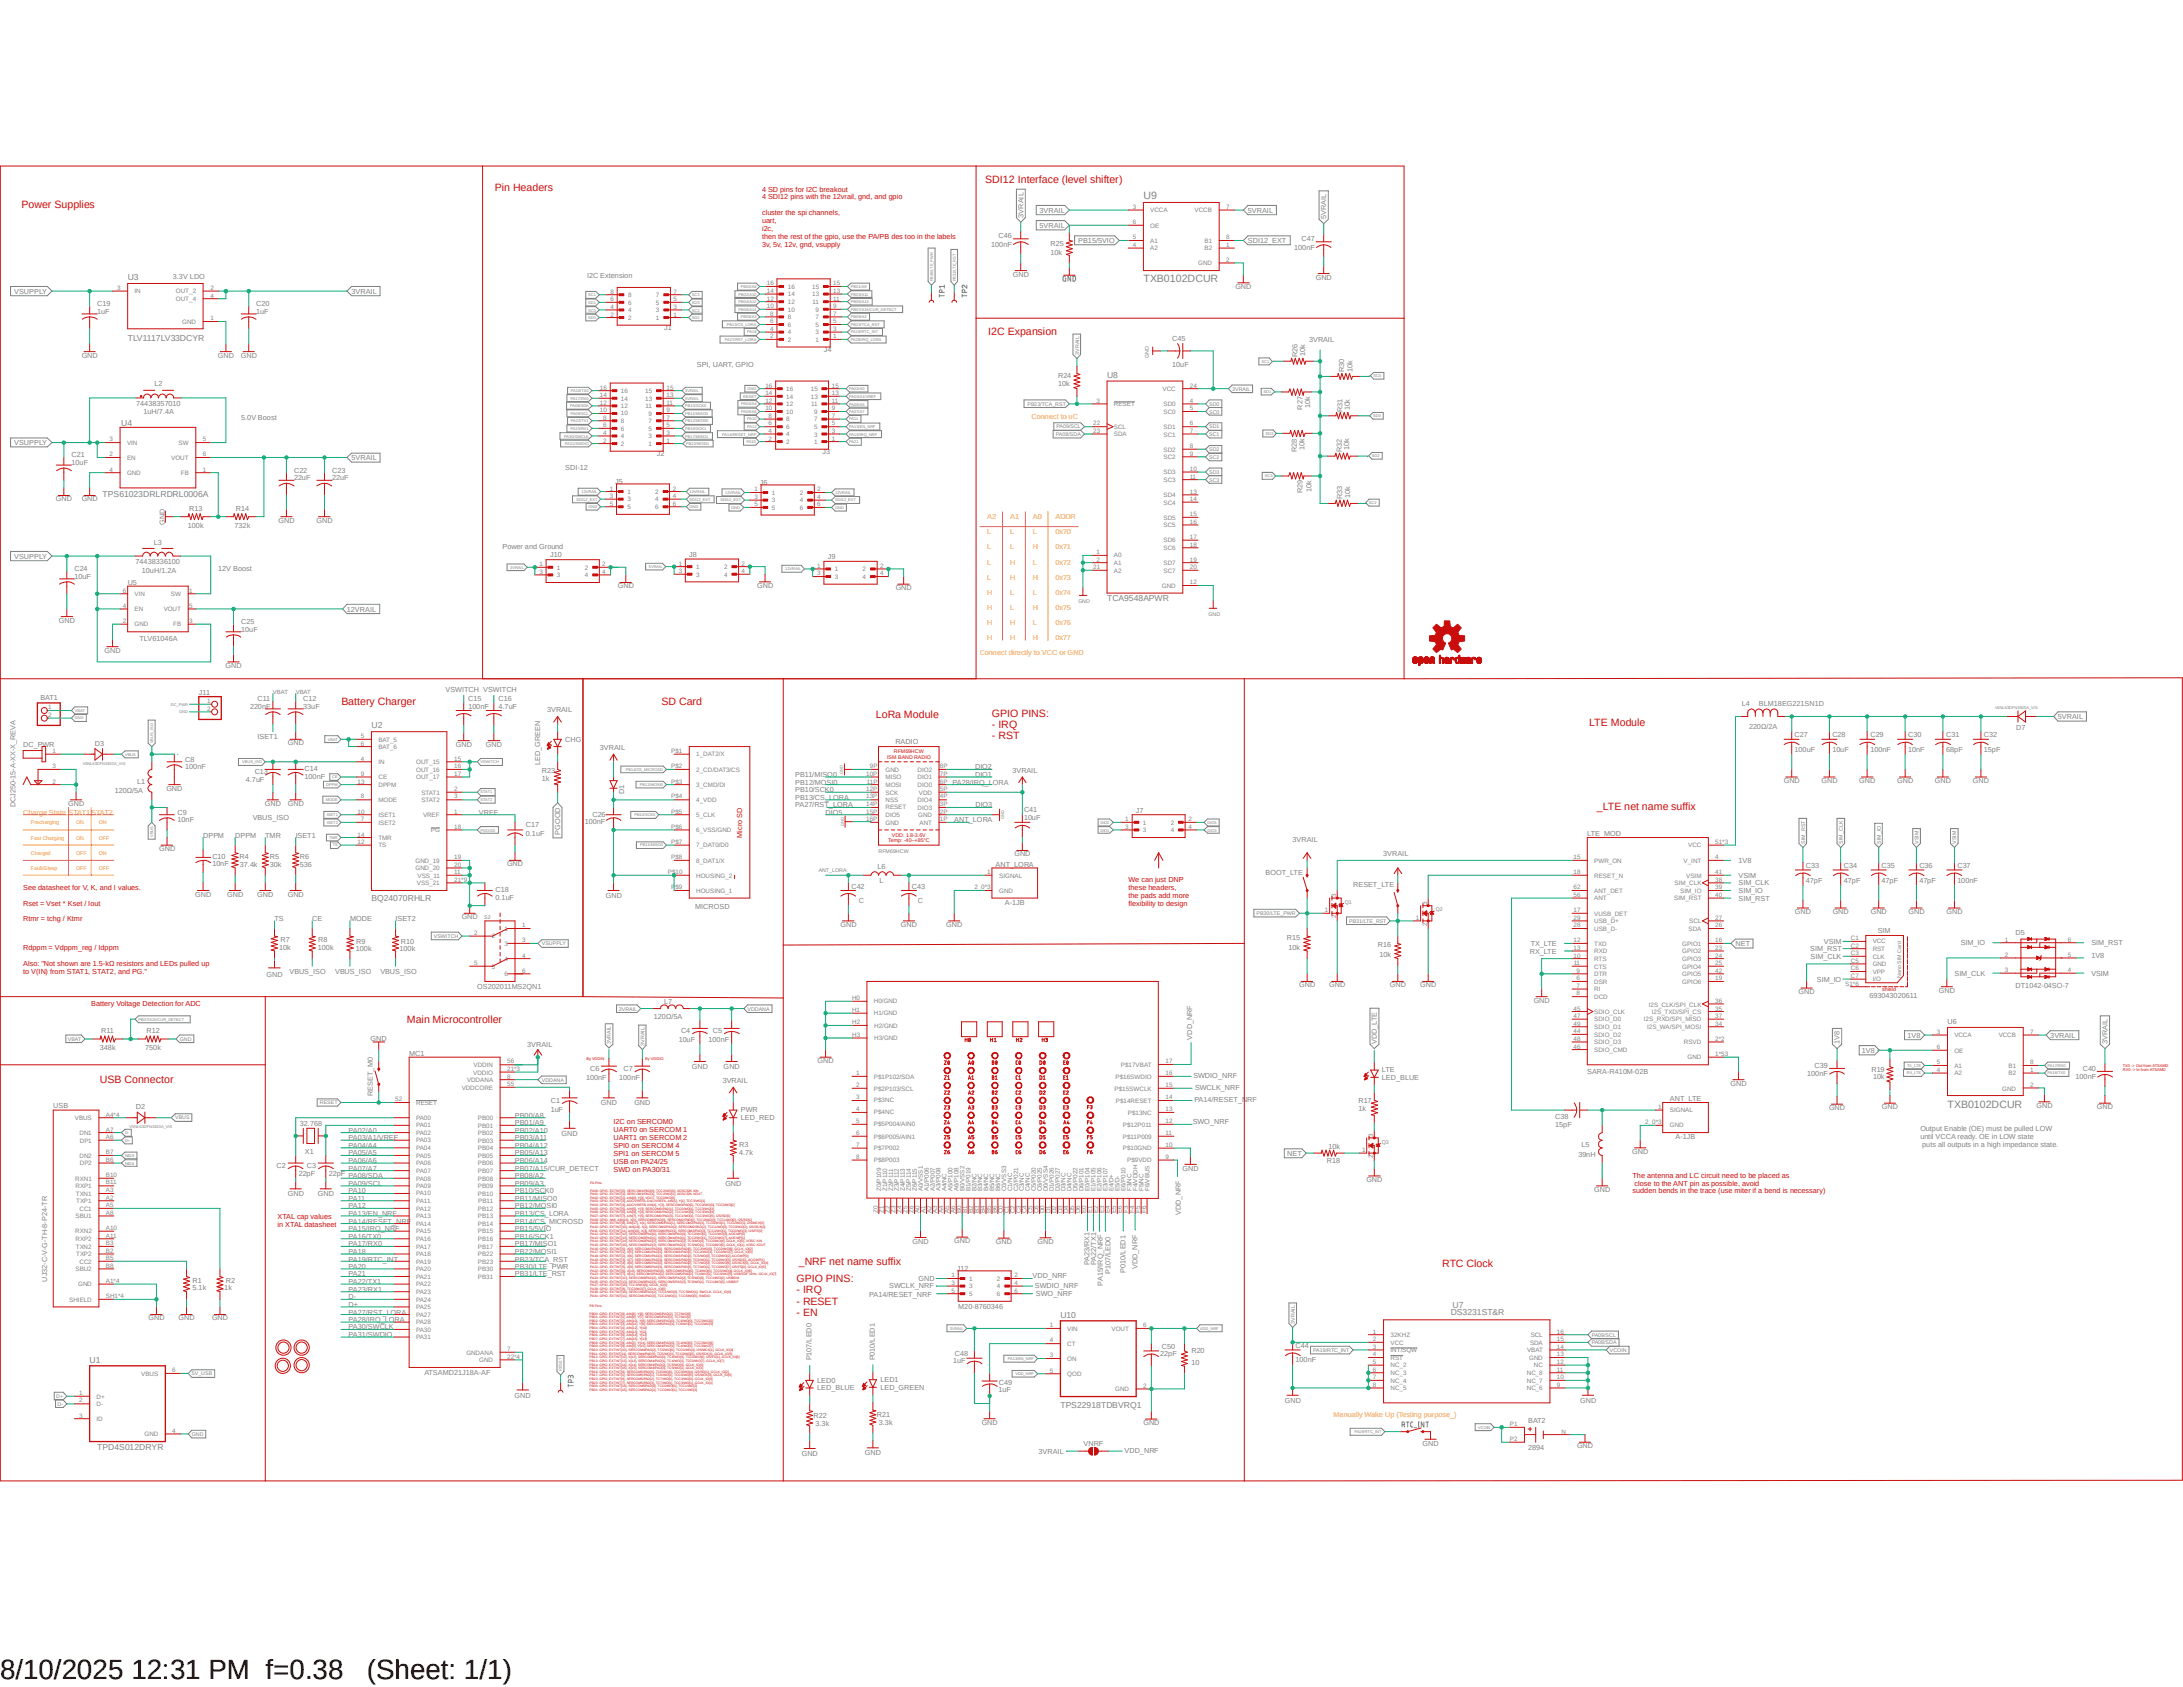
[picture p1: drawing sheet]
<svg xmlns="http://www.w3.org/2000/svg" width="279mm" height="216mm" viewBox="0 0 279 216" stroke-linecap="round" stroke-linejoin="round" font-family="sans-serif">
<defs><g id="words">
<g font-size="3.6">
<text x="0" y="214.9">8/10/2025 12:31 PM f=0.38</text>
<text x="46.9" y="214.9">(Sheet: 1/1)</text>
</g>
<g font-size="1.4" fill="#c90d0c">
<text x="126.1" y="23.4">SDI12 Interface (level shifter)</text>
<text x="2.8" y="26.6">Power Supplies</text>
<text x="63.3" y="24.4">Pin Headers</text>
<text x="126.5" y="42.9">I2C Expansion</text>
<text x="43.7" y="90.2">Battery Charger</text>
<text x="84.7" y="90.2">SD Card</text>
<text x="112.1" y="91.9">LoRa Module</text>
<text x="127" y="91.7">GPIO PINS:</text>
<text x="127" y="93.2">- IRQ</text>
<text x="127" y="94.6">- RST</text>
<text x="203.4" y="92.9">LTE Module</text>
<text x="204.4" y="103.7">_LTE net name suffix</text>
<text x="52.1" y="130.9">Main Microcontroller</text>
<text x="12.8" y="138.6">USB Connector</text>
<text x="102.2" y="161.9">_NRF net name suffix</text>
<text x="101.9" y="164.1">GPIO PINS:</text>
<text x="101.9" y="165.5">- IRQ</text>
<text x="101.9" y="167">- RESET</text>
<text x="184.6" y="162.2">RTC Clock</text>
<text x="101.9" y="168.4">- EN</text>
</g>
<g font-size="1.4" fill="#808080">
<text x="146.3" y="25.5">U9</text>
<text x="146.3" y="36.2">TXB0102DCUR</text>
<text x="249.3" y="141.8">TXB0102DCUR</text>
</g>
<g font-size="1.1" fill="#808080">
<text x="16.3" y="35.9">U3</text>
<text x="16.3" y="43.6">TLV1117LV33DCYR</text>
<text x="141.7" y="48.4">U8</text>
<text x="15.5" y="54.5">U4</text>
<text x="13.1" y="63.6">TPS61023DRLRDRL0006A</text>
<text x="141.7" y="77">TCA9548APWR</text>
<text x="47.5" y="93.1">U2</text>
<text x="47.5" y="115.3">BQ24070RHLR</text>
<text x="185.9" y="167.3">U7</text>
<text x="135.7" y="168.7">U10</text>
<text x="185.7" y="168.3">DS3231ST&amp;R</text>
<text x="11.5" y="174.4">U1</text>
<text x="12.4" y="185.6">TPD4S012DRYR</text>
<text x="135.7" y="180.3">TPS22918TDBVRQ1</text>
</g>
<g font-size=".9" fill="#c90d0c">
<text x="97.5" y="24.5">4 SD pins for I2C breakout</text>
<text x="97.5" y="25.5">4 SDI12 pins with the 12vrail, gnd, and gpio</text>
<text x="97.5" y="27.6">cluster the spi channels,</text>
<text x="97.5" y="28.6">uart,</text>
<text x="97.5" y="29.6">i2c,</text>
<text x="97.5" y="30.6">then the rest of the gpio, use the PA/PB des too in the labels</text>
<text x="97.5" y="31.6">3v, 5v, 12v, gnd, vsupply</text>
<text x="95" y="107.2" transform="rotate(-90 95 107.2)">Micro SD</text>
<text x="3" y="113.9">See datasheet for V, K, and I values.</text>
<text x="144.4" y="112.9">We can just DNP</text>
<text x="144.4" y="113.9">these headers,</text>
<text x="3" y="115.9">Rset = Vset * Kset / Iout</text>
<text x="3" y="117.8">Rtmr = tchg / Ktmr</text>
<text x="144.4" y="114.9">the pads add more</text>
<text x="144.4" y="115.9">flexibility to design</text>
<text x="3" y="121.6">Rdppm = Vdppm_reg / Idppm</text>
<text x="3" y="123.6">Also: &quot;Not shown are 1.5-kΩ resistors and LEDs pulled up</text>
<text x="3" y="124.6">to V(IN) from STAT1, STAT2, and PG.&quot;</text>
<text x="11.7" y="128.7">Battery Voltage Detection for ADC</text>
<text x="78.5" y="143.9">I2C on SERCOM0</text>
<text x="78.5" y="144.9">UART0 on SERCOM 1</text>
<text x="78.5" y="145.9">UART1 on SERCOM 2</text>
<text x="78.5" y="146.9">SPI0 on SERCOM 4</text>
<text x="78.5" y="148">SPI1 on SERCOM 5</text>
<text x="78.5" y="149">USB on PA24/25</text>
<text x="78.5" y="150">SWD on PA30/31</text>
<text x="35.5" y="156">XTAL cap values</text>
<text x="209" y="150.7">The antenna and LC circuit need to be placed as</text>
<text x="209" y="152.7">sudden bends in the trace (use miter if a bend is necessary)</text>
<text x="209.2" y="151.7">close to the ANT pin as possible, avoid</text>
<text x="35.5" y="157">in XTAL datasheet</text>
</g>
<g font-size=".9" fill="#808080">
<text x="131" y="27.9" transform="rotate(-90 131 27.9)">3VRAIL</text>
<text x="133.1" y="27.2">3VRAIL</text>
<text x="133.1" y="29.2">5VRAIL</text>
<text x="159.7" y="27.2">5VRAIL</text>
<text x="169.8" y="28.1" transform="rotate(-90 169.8 28.1)">5VRAIL</text>
<text x="22.1" y="35.7">3.3V LDO</text>
<text x="75.1" y="35.6">I2C Extension</text>
<text x="126.9" y="31.6">100nF</text>
<text x="127.8" y="30.5">C46</text>
<text x="129.6" y="35.4">GND</text>
<text x="134.4" y="32.6">10k</text>
<text x="134.4" y="31.5">R25</text>
<text x="138" y="31.1">PB15/5VIO</text>
<text x="159.7" y="31.1">SDI12_EXT</text>
<text x="165.6" y="32">100nF</text>
<text x="166.6" y="30.9">C47</text>
<text x="168.4" y="35.8">GND</text>
<text x="1.8" y="37.6">VSUPPLY</text>
<text x="12.4" y="40.2">1uF</text>
<text x="12.4" y="39.2">C19</text>
<text x="32.8" y="40.2">1uF</text>
<text x="32.8" y="39.2">C20</text>
<text x="45" y="37.6">3VRAIL</text>
<text x="158.1" y="37">GND</text>
<text x="10.5" y="45.8">GND</text>
<text x="27.9" y="45.8">GND</text>
<text x="30.8" y="45.8">GND</text>
<text x="85" y="42.3">J1</text>
<text x="89.2" y="47">SPI, UART, GPIO</text>
<text x="105.5" y="45.1">J4</text>
<text x="150" y="46.9">10uF</text>
<text x="150" y="43.7">C45</text>
<text x="166.1" y="45.7" transform="rotate(-90 166.1 45.7)">R26</text>
<text x="167" y="45.6" transform="rotate(-90 167 45.6)">10k</text>
<text x="167.6" y="43.8">3VRAIL</text>
<text x="172" y="47.7" transform="rotate(-90 172 47.7)">R30</text>
<text x="173.1" y="47.6" transform="rotate(-90 173.1 47.6)">10k</text>
<text x="17.4" y="51.9">74438357010</text>
<text x="18.4" y="53">1uH/7.4A</text>
<text x="19.8" y="49.4">L2</text>
<text x="30.9" y="53.7">5.0V Boost</text>
<text x="135.4" y="49.4">10k</text>
<text x="135.4" y="48.4">R24</text>
<text x="166.7" y="52.4" transform="rotate(-90 166.7 52.4)">R27</text>
<text x="167.7" y="52.2" transform="rotate(-90 167.7 52.2)">10k</text>
<text x="171.8" y="52.7" transform="rotate(-90 171.8 52.7)">R31</text>
<text x="172.8" y="52.5" transform="rotate(-90 172.8 52.5)">10k</text>
<text x="1.8" y="57">VSUPPLY</text>
<text x="9.1" y="59.5">10uF</text>
<text x="9.1" y="58.5">C21</text>
<text x="45" y="58.9">5VRAIL</text>
<text x="84.1" y="58.4">J2</text>
<text x="105.3" y="58.2">J3</text>
<text x="166" y="57.9" transform="rotate(-90 166 57.9)">R28</text>
<text x="167" y="57.6" transform="rotate(-90 167 57.6)">10k</text>
<text x="171.7" y="57.9" transform="rotate(-90 171.7 57.9)">R32</text>
<text x="172.7" y="57.6" transform="rotate(-90 172.7 57.6)">10k</text>
<text x="7.2" y="64.2">GND</text>
<text x="10.5" y="64.2">GND</text>
<text x="24.2" y="65.4">R13</text>
<text x="30.2" y="65.4">R14</text>
<text x="37.6" y="61.5">22uF</text>
<text x="37.6" y="60.5">C22</text>
<text x="42.5" y="61.5">22uF</text>
<text x="42.5" y="60.5">C23</text>
<text x="72.3" y="60.1">SDI-12</text>
<text x="78.7" y="62">J5</text>
<text x="97.2" y="62.1">J6</text>
<text x="166.7" y="63.1" transform="rotate(-90 166.7 63.1)">R29</text>
<text x="167.8" y="62.9" transform="rotate(-90 167.8 62.9)">10k</text>
<text x="171.8" y="63.9" transform="rotate(-90 171.8 63.9)">R33</text>
<text x="172.8" y="63.8" transform="rotate(-90 172.8 63.8)">10k</text>
<text x="1.8" y="71.5">VSUPPLY</text>
<text x="19.7" y="69.7">L3</text>
<text x="21.1" y="67.2" transform="rotate(-90 21.1 67.2)">GND</text>
<text x="24" y="67.5">100k</text>
<text x="30" y="67.5">732k</text>
<text x="35.6" y="66.9">GND</text>
<text x="40.5" y="66.9">GND</text>
<text x="64.3" y="70.3">Power and Ground</text>
<text x="70.4" y="71.3">J10</text>
<text x="88.2" y="71.2">J8</text>
<text x="106" y="71.5">J9</text>
<text x="9.5" y="74.1">10uF</text>
<text x="9.5" y="73.1">C24</text>
<text x="16.3" y="74.8">U5</text>
<text x="17.4" y="72.1">74438336100</text>
<text x="18.2" y="73.3">10uH/1.2A</text>
<text x="27.9" y="73.1">12V Boost</text>
<text x="79.1" y="75.3">GND</text>
<text x="96.9" y="75.2">GND</text>
<text x="114.6" y="75.5">GND</text>
<text x="7.5" y="79.7">GND</text>
<text x="13.4" y="83.6">GND</text>
<text x="17.9" y="82">TLV61046A</text>
<text x="30.9" y="80.9">10uF</text>
<text x="30.9" y="79.9">C25</text>
<text x="44.4" y="78.3">12VRAIL</text>
<text x="5.2" y="89.5">BAT1</text>
<text x="25.4" y="88.9">J11</text>
<text x="28.9" y="85.5">GND</text>
<text x="33" y="89.7">C11</text>
<text x="38.8" y="89.7">C12</text>
<text x="57" y="88.6">VSWITCH VSWITCH</text>
<text x="59.9" y="89.7">C15</text>
<text x="63.8" y="89.7">C16</text>
<text x="3" y="95.5">DC_PWR</text>
<text x="12.1" y="95.5">D3</text>
<text x="32" y="90.7">220nF</text>
<text x="33" y="94.6">ISET1</text>
<text x="36.8" y="95.4">GND</text>
<text x="38.8" y="90.7">33uF</text>
<text x="58.3" y="95.6">GND</text>
<text x="59.9" y="90.7">100nF</text>
<text x="62.2" y="95.6">GND</text>
<text x="63.8" y="90.7">4.7uF</text>
<text x="70" y="91.1">3VRAIL</text>
<text x="72.3" y="94.9">CHG</text>
<text x="76.8" y="96">3VRAIL</text>
<text x="114.6" y="95.2">RADIO</text>
<text x="222.9" y="90.3">L4</text>
<text x="223.9" y="93.3">220Ω/2A</text>
<text x="225.1" y="90.3">BLM18EG221SN1D</text>
<text x="229.7" y="94.4">C27</text>
<text x="234.5" y="94.4">C28</text>
<text x="239.4" y="94.4">C29</text>
<text x="244.2" y="94.4">C30</text>
<text x="249.1" y="94.4">C31</text>
<text x="253.9" y="94.4">C32</text>
<text x="258.1" y="93.4">D7</text>
<text x="263.4" y="92">5VRAIL</text>
<text x="14.7" y="101.5">120Ω/5A</text>
<text x="17.6" y="100.4">L1</text>
<text x="21.3" y="101.2">GND</text>
<text x="23.7" y="98.5">100nF</text>
<text x="23.7" y="97.5">C8</text>
<text x="31.5" y="100">4.7uF</text>
<text x="32.6" y="99.1">C13</text>
<text x="39" y="99.7">100nF</text>
<text x="39" y="98.7">C14</text>
<text x="69.1" y="97.9" transform="rotate(-90 69.1 97.9)">LED_GREEN</text>
<text x="69.3" y="99.9">1k</text>
<text x="69.3" y="98.9">R23</text>
<text x="79.9" y="101.6" transform="rotate(-90 79.9 101.6)">D1</text>
<text x="101.8" y="100.4">PB12/MOSI0</text>
<text x="101.8" y="101.4">PB10/SCK0</text>
<text x="101.8" y="99.4">PB11/MISO0</text>
<text x="121.9" y="100.4">PA28/IRQ_LORA</text>
<text x="124.8" y="98.5">DIO2</text>
<text x="124.8" y="99.4">DIO1</text>
<text x="129.6" y="99">3VRAIL</text>
<text x="228.3" y="100.2">GND</text>
<text x="229.7" y="96.2">100uF</text>
<text x="233.1" y="100.2">GND</text>
<text x="234.5" y="96.2">10uF</text>
<text x="237.9" y="100.2">GND</text>
<text x="239.4" y="96.2">100nF</text>
<text x="242.8" y="100.2">GND</text>
<text x="244.2" y="96.2">10nF</text>
<text x="247.6" y="100.2">GND</text>
<text x="249.1" y="96.2">68pF</text>
<text x="252.5" y="100.2">GND</text>
<text x="253.9" y="96.2">15pF</text>
<text x="2" y="103.3" transform="rotate(-90 2 103.3)">DCJ250-15-A-XX-X_REVA</text>
<text x="8.7" y="103.1">GND</text>
<text x="22.7" y="105.2">10nF</text>
<text x="22.7" y="104.3">C9</text>
<text x="26" y="107.2">DPPM</text>
<text x="30.1" y="107.2">DPPM</text>
<text x="32.3" y="104.9">VBUS_ISO</text>
<text x="33.9" y="103.1">GND</text>
<text x="34" y="107.2">TMR</text>
<text x="36.8" y="103.1">GND</text>
<text x="37.8" y="107.2">ISET1</text>
<text x="61.3" y="104.3">VREF</text>
<text x="67.3" y="107">0.1uF</text>
<text x="67.3" y="105.8">C17</text>
<text x="71.7" y="106.8" transform="rotate(-90 71.7 106.8)">PGOOD</text>
<text x="74.8" y="105.5">100nF</text>
<text x="75.8" y="104.6">C26</text>
<text x="101.8" y="102.4">PB13/CS_LORA</text>
<text x="101.8" y="103.3">PA27/RST_LORA</text>
<text x="105.7" y="104.3">DIO5</text>
<text x="122.1" y="105.2">ANT_LORA</text>
<text x="124.8" y="103.3">DIO3</text>
<text x="131.1" y="104.9">10uF</text>
<text x="131.1" y="103.9">C41</text>
<text x="145.4" y="104">J7</text>
<text x="165.4" y="107.7">3VRAIL</text>
<text x="203.2" y="106.9">LTE_MOD</text>
<text x="20.4" y="108.9">GND</text>
<text x="27.2" y="110.9">10nF</text>
<text x="27.2" y="109.9">C10</text>
<text x="30.6" y="109.9">R4</text>
<text x="30.7" y="110.9">37.4k</text>
<text x="34.5" y="110.9">30k</text>
<text x="34.5" y="109.9">R5</text>
<text x="38.4" y="110.9">536</text>
<text x="38.4" y="109.9">R6</text>
<text x="64.9" y="110.9">GND</text>
<text x="109" y="113.7">C42</text>
<text x="112.3" y="111.2">L6</text>
<text x="112.6" y="112.9">L</text>
<text x="116.7" y="113.7">C43</text>
<text x="127.4" y="110.9">ANT_LORA</text>
<text x="129.8" y="109.6">GND</text>
<text x="162" y="111.9">BOOT_LTE</text>
<text x="173.2" y="113.5">RESET_LTE</text>
<text x="177" y="109.6">3VRAIL</text>
<text x="222.5" y="112.4">VSIM</text>
<text x="222.5" y="113.3">SIM_CLK</text>
<text x="222.5" y="110.4">1V8</text>
<text x="231.1" y="112.9">47pF</text>
<text x="231.1" y="111.1">C33</text>
<text x="236" y="112.9">47pF</text>
<text x="236" y="111.1">C34</text>
<text x="240.8" y="112.9">47pF</text>
<text x="240.8" y="111.1">C35</text>
<text x="245.7" y="112.9">47pF</text>
<text x="245.7" y="111.1">C36</text>
<text x="250.5" y="112.9">100nF</text>
<text x="250.5" y="111.1">C37</text>
<text x="25" y="114.8">GND</text>
<text x="29.1" y="114.8">GND</text>
<text x="32.9" y="114.8">GND</text>
<text x="35.1" y="117.9">TS</text>
<text x="36.8" y="114.8">GND</text>
<text x="40" y="117.9">CE</text>
<text x="44.8" y="117.9">MODE</text>
<text x="50.6" y="117.9">ISET2</text>
<text x="59.1" y="117.6">GND</text>
<text x="63.4" y="115.1">0.1uF</text>
<text x="63.4" y="114.2">C18</text>
<text x="77.6" y="114.9">GND</text>
<text x="89" y="116.3">MICROSD</text>
<text x="107.6" y="118.6">GND</text>
<text x="109.9" y="115.6">C</text>
<text x="115.3" y="118.6">GND</text>
<text x="117.5" y="115.6">C</text>
<text x="121.1" y="118.6">GND</text>
<text x="128.6" y="115.8">A-1JB</text>
<text x="222.5" y="114.3">SIM_IO</text>
<text x="222.5" y="115.3">SIM_RST</text>
<text x="229.7" y="117">GND</text>
<text x="234.6" y="117">GND</text>
<text x="239.4" y="117">GND</text>
<text x="240.3" y="119.5">SIM</text>
<text x="244.3" y="117">GND</text>
<text x="249.1" y="117">GND</text>
<text x="258" y="119.7">D5</text>
<text x="34.1" y="125">GND</text>
<text x="35.7" y="121.6">10k</text>
<text x="35.9" y="120.6">R7</text>
<text x="37" y="124.6">VBUS_ISO</text>
<text x="40.7" y="121.6">100k</text>
<text x="40.7" y="120.6">R8</text>
<text x="42.9" y="124.6">VBUS_ISO</text>
<text x="45.6" y="121.7">100k</text>
<text x="45.6" y="120.8">R9</text>
<text x="48.7" y="124.6">VBUS_ISO</text>
<text x="51.1" y="121.7">100k</text>
<text x="51.3" y="120.8">R10</text>
<text x="164.7" y="120.3">R15</text>
<text x="164.9" y="121.5">10k</text>
<text x="176.4" y="121.2">R16</text>
<text x="176.6" y="122.5">10k</text>
<text x="195.8" y="122">RX_LTE</text>
<text x="195.9" y="121.1">TX_LTE</text>
<text x="222.1" y="121.1">NET</text>
<text x="231.7" y="121.7">SIM_RST</text>
<text x="231.7" y="122.7">SIM_CLK</text>
<text x="232.5" y="125.6">SIM_IO</text>
<text x="233.4" y="120.8">VSIM</text>
<text x="250.1" y="124.9">SIM_CLK</text>
<text x="250.9" y="121">SIM_IO</text>
<text x="267.7" y="124.9">VSIM</text>
<text x="267.7" y="121">SIM_RST</text>
<text x="267.7" y="122.6">1V8</text>
<text x="61.1" y="126.6">OS202011MS2QN1</text>
<text x="83.7" y="130.4">120Ω/5A</text>
<text x="85" y="128.4">L7</text>
<text x="166.3" y="126.4">GND</text>
<text x="170.1" y="126.4">GND</text>
<text x="177.9" y="126.4">GND</text>
<text x="181.8" y="126.4">GND</text>
<text x="196.3" y="128.3">GND</text>
<text x="230.2" y="127.3">GND</text>
<text x="239.3" y="127.7">693043020611</text>
<text x="248.2" y="127">GND</text>
<text x="249.3" y="131.1">U6</text>
<text x="258" y="126.4">DT1042-04SO-7</text>
<text x="12.8" y="134.4">348k</text>
<text x="13" y="132.2">R11</text>
<text x="18.6" y="134.4">750k</text>
<text x="18.8" y="132.2">R12</text>
<text x="47.4" y="133.3">GND</text>
<text x="52.4" y="135.1">MC1</text>
<text x="67.5" y="133.9">3VRAIL</text>
<text x="75.5" y="137.1">C6</text>
<text x="79.8" y="137.1">C7</text>
<text x="86.9" y="133.4">10uF</text>
<text x="87.2" y="132.2">C4</text>
<text x="88.6" y="136.8">GND</text>
<text x="90.7" y="133.4">100nF</text>
<text x="91.2" y="132.2">C5</text>
<text x="92.6" y="136.8">GND</text>
<text x="104.6" y="136.1">GND</text>
<text x="152.6" y="133.1" transform="rotate(-90 152.6 133.1)">VDD_NRF</text>
<text x="176.2" y="133.6" transform="rotate(-90 176.2 133.6)">VDD_LTE</text>
<text x="176.9" y="137.2">LTE</text>
<text x="203.2" y="137.5">SARA-R410M-02B</text>
<text x="231.3" y="137.8">100nF</text>
<text x="232.2" y="136.7">C39</text>
<text x="235.5" y="133.6" transform="rotate(-90 235.5 133.6)">1V8</text>
<text x="238.3" y="134.7">1V8</text>
<text x="239.5" y="137.2">R19</text>
<text x="244.1" y="132.8">1V8</text>
<text x="262.4" y="132.8">3VRAIL</text>
<text x="266.6" y="137.1">C40</text>
<text x="269.7" y="133.6" transform="rotate(-90 269.7 133.6)">3VRAIL</text>
<text x="6.8" y="141.8">USB</text>
<text x="17.4" y="142">D2</text>
<text x="47.7" y="140.2" transform="rotate(-90 47.7 140.2)">RESET_M0</text>
<text x="65.9" y="143">PB00/A8</text>
<text x="70.5" y="142.3">1uF</text>
<text x="70.5" y="141.1">C1</text>
<text x="75" y="138.2">100nF</text>
<text x="76.9" y="141.5">GND</text>
<text x="79.3" y="138.2">100nF</text>
<text x="81.2" y="141.5">GND</text>
<text x="92.5" y="138.6">3VRAIL</text>
<text x="94.8" y="143.3">LED_RED</text>
<text x="94.8" y="142.4">PWR</text>
<text x="152.7" y="143.8">SWO_NRF</text>
<text x="152.7" y="138">SWDIO_NRF</text>
<text x="152.9" y="141.1">PA14/RESET_NRF</text>
<text x="152.9" y="139.5">SWCLK_NRF</text>
<text x="173.9" y="142.2">1k</text>
<text x="173.9" y="141.2">R17</text>
<text x="176.9" y="138.2">LED_BLUE</text>
<text x="199" y="143.2">C38</text>
<text x="213.7" y="141">ANT_LTE</text>
<text x="221.5" y="139">GND</text>
<text x="234.1" y="142.1">GND</text>
<text x="239.7" y="138.1">10k</text>
<text x="240.9" y="142">GND</text>
<text x="260.6" y="141.8">GND</text>
<text x="265.6" y="138.1">100nF</text>
<text x="268.4" y="142">GND</text>
<text x="35.4" y="149.5">C2</text>
<text x="38.4" y="144.1">32.768</text>
<text x="39" y="147.7">X1</text>
<text x="39.3" y="149.5">C3</text>
<text x="44.6" y="147.9">PA05/A5</text>
<text x="44.6" y="146.9">PA04/A4</text>
<text x="44.6" y="145.9">PA03/A1/VREF</text>
<text x="44.6" y="148.8">PA06/A6</text>
<text x="44.6" y="149.8">PA07/A7</text>
<text x="44.6" y="145">PA02/A0</text>
<text x="65.9" y="145.9">PB03/A11</text>
<text x="65.9" y="144">PB01/A9</text>
<text x="65.9" y="146.9">PB04/A12</text>
<text x="65.9" y="147.9">PB05/A13</text>
<text x="65.9" y="148.8">PB06/A14</text>
<text x="65.9" y="149.8">PB07/A15/CUR_DETECT</text>
<text x="65.9" y="145">PB02/A10</text>
<text x="71.9" y="145.4">GND</text>
<text x="94.6" y="147.9">4.7k</text>
<text x="94.6" y="146.8">R3</text>
<text x="151.3" y="149.8">GND</text>
<text x="164.8" y="147.9">NET</text>
<text x="169.8" y="148.8">R18</text>
<text x="170.1" y="147">10k</text>
<text x="199" y="144.2">15pF</text>
<text x="202" y="148">39nH</text>
<text x="202.4" y="146.9">L5</text>
<text x="208.9" y="147.7">GND</text>
<text x="214.5" y="145.8">A-1JB</text>
<text x="245.8" y="144.8">Output Enable (OE) must be pulled LOW</text>
<text x="245.8" y="145.8">until VCCA ready. OE in LOW state</text>
<text x="246" y="146.8">puts all outputs in a high impedance state.</text>
<text x="36.8" y="153.1">GND</text>
<text x="38.2" y="150.5">22pF</text>
<text x="40.7" y="153.1">GND</text>
<text x="42.1" y="150.5">22pF</text>
<text x="44.6" y="152.7">PA10</text>
<text x="44.6" y="153.7">PA11</text>
<text x="44.6" y="150.8">PA08/SDA</text>
<text x="44.6" y="154.6">PA12</text>
<text x="44.6" y="151.8">PA09/SCL</text>
<text x="44.6" y="155.6">PA13/EN_NRF</text>
<text x="65.9" y="150.8">PB08/A2</text>
<text x="65.9" y="154.6">PB12/MOSI0</text>
<text x="65.9" y="155.6">PB13/CS_LORA</text>
<text x="65.9" y="152.7">PB10/SCK0</text>
<text x="65.9" y="153.7">PB11/MISO0</text>
<text x="65.9" y="151.8">PB09/A3</text>
<text x="92.8" y="151.8">GND</text>
<text x="151.1" y="155.5" transform="rotate(-90 151.1 155.5)">VDD_NRF</text>
<text x="174.9" y="151.3">GND</text>
<text x="204" y="152.5">GND</text>
<text x="44.6" y="159.5">PA17/RX0</text>
<text x="44.6" y="161.5">PA19/RTC_INT</text>
<text x="44.6" y="158.5">PA16/TX0</text>
<text x="44.6" y="156.6">PA14/RESET_NRF</text>
<text x="44.6" y="157.6">PA15/IRQ_NRF</text>
<text x="44.6" y="160.5">PA18</text>
<text x="65.9" y="156.6">PB14/CS_MICROSD</text>
<text x="65.9" y="157.6">PB15/5VIO</text>
<text x="65.9" y="158.5">PB16/SCK1</text>
<text x="65.9" y="159.5">PB17/MISO1</text>
<text x="65.9" y="160.5">PB22/MOSI1</text>
<text x="65.9" y="161.5">PB23/TCA_RST</text>
<text x="116.8" y="159.2">GND</text>
<text x="122.1" y="159.1">GND</text>
<text x="127.5" y="159.2">GND</text>
<text x="132.8" y="159.2">GND</text>
<text x="139.4" y="161.9" transform="rotate(-90 139.4 161.9)">PA23/RX1</text>
<text x="140.3" y="161.9" transform="rotate(-90 140.3 161.9)">PA22/TX1</text>
<text x="6.1" y="164" transform="rotate(-90 6.1 164)">UJ32-C-V-G-TH-8-P24-TR</text>
<text x="24.6" y="165.1">5.1k</text>
<text x="24.6" y="164.3">R1</text>
<text x="27.9" y="165.1">5.1k</text>
<text x="28.9" y="164.3">R2</text>
<text x="44.6" y="162.4">PA20</text>
<text x="44.6" y="167.3">D+</text>
<text x="44.6" y="166.3">D-</text>
<text x="44.6" y="163.4">PA21</text>
<text x="44.6" y="164.3">PA22/TX1</text>
<text x="44.6" y="165.3">PA23/RX1</text>
<text x="65.9" y="162.4">PB30/LTE_PWR</text>
<text x="65.9" y="163.4">PB31/LTE_RST</text>
<text x="111.3" y="166">PA14/RESET_NRF</text>
<text x="113.8" y="164.9">SWCLK_NRF</text>
<text x="117.6" y="164">GND</text>
<text x="122.5" y="162.6">J12</text>
<text x="122.6" y="167.5">M20-8760346</text>
<text x="132.2" y="163.6">VDD_NRF</text>
<text x="132.5" y="164.8">SWDIO_NRF</text>
<text x="132.6" y="165.9">SWO_NRF</text>
<text x="141.1" y="164.5" transform="rotate(-90 141.1 164.5)">PA15/IRQ_NRF</text>
<text x="142.1" y="163" transform="rotate(-90 142.1 163)">P107/LED0</text>
<text x="144.1" y="162.9" transform="rotate(-90 144.1 162.9)">P010/LED1</text>
<text x="145.6" y="162.4" transform="rotate(-90 145.6 162.4)">VDD_NRF</text>
<text x="19" y="169">GND</text>
<text x="22.9" y="169">GND</text>
<text x="27.1" y="169">GND</text>
<text x="44.6" y="170.1">PA30/SWCLK</text>
<text x="44.6" y="171.1">PA31/SWDIO</text>
<text x="44.6" y="169.2">PA28/IRQ_LORA</text>
<text x="44.6" y="168.2">PA27/RST_LORA</text>
<text x="122.2" y="173.6">C48</text>
<text x="148.5" y="173.5">22pF</text>
<text x="148.7" y="172.7">C50</text>
<text x="152.5" y="173.1">R20</text>
<text x="165.8" y="172.5">C44</text>
<text x="54.3" y="176">ATSAMD21J18A-AF</text>
<text x="65.9" y="178.9">GND</text>
<text x="103.8" y="174.1" transform="rotate(-90 103.8 174.1)">P107/LED0</text>
<text x="104.6" y="177.9">LED_BLUE</text>
<text x="104.6" y="177">LED0</text>
<text x="112" y="174.1" transform="rotate(-90 112 174.1)">P010/LED1</text>
<text x="112.7" y="177.8">LED_GREEN</text>
<text x="112.7" y="176.9">LED1</text>
<text x="122" y="174.5">1uF</text>
<text x="127.8" y="178.2">1uF</text>
<text x="127.8" y="177.3">C49</text>
<text x="152.5" y="174.7">10</text>
<text x="164.5" y="179.5">GND</text>
<text x="165.8" y="174.4">100nF</text>
<text x="202.3" y="179.5">GND</text>
<text x="104.1" y="181.4">R22</text>
<text x="104.4" y="182.5">3.3k</text>
<text x="112.2" y="181.3">R21</text>
<text x="112.5" y="182.4">3.3k</text>
<text x="125.6" y="182.3">GND</text>
<text x="138.7" y="185">VNRF</text>
<text x="143.9" y="185.9">VDD_NRF</text>
<text x="146.3" y="182.4">GND</text>
<text x="182.1" y="185">GND</text>
<text x="195.6" y="185.5">2894</text>
<text x="195.6" y="182.2">BAT2</text>
<text x="201.8" y="185.4">GND</text>
<text x="102.6" y="186.3">GND</text>
<text x="110.7" y="186.3">GND</text>
<text x="132.9" y="186.1">3VRAIL</text>
</g>
<g font-size=".9" fill="#ffba08">
<text x="132" y="53.6">Connect to uC</text>
<text x="126.4" y="66.4">A2</text>
<text x="126.4" y="68.4">L</text>
<text x="126.4" y="70.3">L</text>
<text x="129.3" y="66.4">A1</text>
<text x="129.3" y="68.4">L</text>
<text x="129.3" y="70.3">L</text>
<text x="132.2" y="66.4">A0</text>
<text x="132.2" y="68.4">L</text>
<text x="132.2" y="70.3">H</text>
<text x="135.1" y="66.4">ADDR</text>
<text x="135.1" y="68.4">0x70</text>
<text x="135.1" y="70.3">0x71</text>
<text x="126.4" y="72.3">L</text>
<text x="126.4" y="74.2">L</text>
<text x="126.4" y="76.1">H</text>
<text x="129.3" y="76.1">L</text>
<text x="129.3" y="72.3">H</text>
<text x="129.3" y="74.2">H</text>
<text x="132.2" y="72.3">L</text>
<text x="132.2" y="76.1">L</text>
<text x="132.2" y="74.2">H</text>
<text x="135.1" y="72.3">0x72</text>
<text x="135.1" y="74.2">0x73</text>
<text x="135.1" y="76.1">0x74</text>
<text x="125.4" y="83.9">Connect directly to VCC or GND</text>
<text x="126.4" y="78.1">H</text>
<text x="126.4" y="80">H</text>
<text x="126.4" y="82">H</text>
<text x="129.3" y="78.1">L</text>
<text x="129.3" y="80">H</text>
<text x="129.3" y="82">H</text>
<text x="132.2" y="78.1">H</text>
<text x="132.2" y="82">H</text>
<text x="132.2" y="80">L</text>
<text x="135.1" y="78.1">0x75</text>
<text x="135.1" y="80">0x76</text>
<text x="135.1" y="82">0x77</text>
<text x="3" y="104.3">Charge State STAT1 STAT2</text>
<text x="170.7" y="181.3">Manually Wake Up (Testing purpose_)</text>
</g>
<g font-size=".8" fill="#808080">
<text x="145" y="26.8">3</text>
<text x="145" y="28.7">6</text>
<text x="147.2" y="27.2">VCCA</text>
<text x="147.2" y="29.1">OE</text>
<text x="152.9" y="27.2">VCCB</text>
<text x="156.9" y="26.8">7</text>
<text x="145" y="30.6">5</text>
<text x="145" y="31.6">4</text>
<text x="147.2" y="31.1">A1</text>
<text x="147.2" y="32">A2</text>
<text x="153.4" y="33.9">GND</text>
<text x="154.2" y="31.1">B1</text>
<text x="154.2" y="32">B2</text>
<text x="156.9" y="30.6">8</text>
<text x="156.9" y="31.6">1</text>
<text x="156.9" y="33.5">2</text>
<text x="15" y="37.1">3</text>
<text x="17.2" y="37.5">IN</text>
<text x="22.5" y="37.5">OUT_2</text>
<text x="22.5" y="38.5">OUT_4</text>
<text x="23.3" y="41.4">GND</text>
<text x="26.9" y="37.1">2</text>
<text x="26.9" y="38.1">4</text>
<text x="26.9" y="41">1</text>
<text x="78.1" y="40.5">2</text>
<text x="78.1" y="39.5">4</text>
<text x="78.1" y="38.6">6</text>
<text x="78.1" y="37.6">8</text>
<text x="80.4" y="40.9">2</text>
<text x="80.4" y="40">4</text>
<text x="80.4" y="39">6</text>
<text x="80.4" y="38">8</text>
<text x="83.9" y="40.9">1</text>
<text x="83.9" y="40">3</text>
<text x="83.9" y="39">5</text>
<text x="83.9" y="38.1">7</text>
<text x="86.2" y="40.5">1</text>
<text x="86.2" y="39.5">3</text>
<text x="86.2" y="38.6">5</text>
<text x="86.2" y="37.6">7</text>
<text x="98.2" y="39.5">10</text>
<text x="98.2" y="38.5">12</text>
<text x="98.2" y="37.5">14</text>
<text x="98.2" y="36.5">16</text>
<text x="98.6" y="41.4">6</text>
<text x="98.6" y="40.4">8</text>
<text x="100.8" y="41.8">6</text>
<text x="100.8" y="40.9">8</text>
<text x="100.8" y="39.9">10</text>
<text x="100.8" y="38.9">12</text>
<text x="100.8" y="37.9">14</text>
<text x="100.8" y="37">16</text>
<text x="104" y="37.9">13</text>
<text x="104" y="37">15</text>
<text x="104" y="38.9">11</text>
<text x="104.4" y="41.8">5</text>
<text x="104.4" y="40.9">7</text>
<text x="104.4" y="39.9">9</text>
<text x="106.6" y="41.4">5</text>
<text x="106.6" y="40.4">7</text>
<text x="106.6" y="39.5">9</text>
<text x="106.6" y="38.5">11</text>
<text x="106.6" y="37.5">13</text>
<text x="106.6" y="36.5">15</text>
<text x="98.6" y="43.3">2</text>
<text x="98.6" y="42.3">4</text>
<text x="100.8" y="43.7">2</text>
<text x="100.8" y="42.8">4</text>
<text x="104.4" y="43.8">1</text>
<text x="104.4" y="42.8">3</text>
<text x="106.6" y="43.3">1</text>
<text x="106.6" y="42.3">3</text>
<text x="76.8" y="52.7">10</text>
<text x="76.8" y="51.8">12</text>
<text x="76.8" y="50.8">14</text>
<text x="76.8" y="49.9">16</text>
<text x="77.2" y="53.7">8</text>
<text x="79.5" y="53.2">10</text>
<text x="79.5" y="52.2">12</text>
<text x="79.5" y="51.3">14</text>
<text x="79.5" y="50.3">16</text>
<text x="82.6" y="51.3">13</text>
<text x="82.6" y="50.3">15</text>
<text x="82.6" y="52.2">11</text>
<text x="83" y="53.2">9</text>
<text x="85.3" y="53.7">7</text>
<text x="85.3" y="52.7">9</text>
<text x="85.3" y="51.8">11</text>
<text x="85.3" y="50.8">13</text>
<text x="85.3" y="49.9">15</text>
<text x="98" y="52.5">10</text>
<text x="98" y="51.6">12</text>
<text x="98" y="50.6">14</text>
<text x="98" y="49.6">16</text>
<text x="98.4" y="53.5">8</text>
<text x="100.6" y="53.9">8</text>
<text x="100.6" y="53">10</text>
<text x="100.6" y="52">12</text>
<text x="100.6" y="51">14</text>
<text x="100.6" y="50">16</text>
<text x="103.8" y="51">13</text>
<text x="103.8" y="50">15</text>
<text x="103.8" y="52">11</text>
<text x="104.2" y="53.9">7</text>
<text x="104.2" y="53">9</text>
<text x="106.5" y="53.5">7</text>
<text x="106.5" y="52.5">9</text>
<text x="106.5" y="51.6">11</text>
<text x="106.5" y="50.6">13</text>
<text x="106.5" y="49.6">15</text>
<text x="140.3" y="51.6">3</text>
<text x="142.6" y="52">RESET</text>
<text x="148.8" y="50">VCC</text>
<text x="148.9" y="53">SC0</text>
<text x="148.9" y="52">SD0</text>
<text x="152.3" y="52.5">5</text>
<text x="152.3" y="51.6">4</text>
<text x="152.3" y="49.6">24</text>
<text x="14" y="58.4">2</text>
<text x="14" y="56.5">3</text>
<text x="16.3" y="58.8">EN</text>
<text x="16.3" y="56.9">VIN</text>
<text x="21.9" y="58.9">VOUT</text>
<text x="22.9" y="56.9">SW</text>
<text x="25.9" y="56.5">5</text>
<text x="25.9" y="58.4">6</text>
<text x="77.2" y="56.6">2</text>
<text x="77.2" y="55.7">4</text>
<text x="77.2" y="54.7">6</text>
<text x="79.5" y="57.1">2</text>
<text x="79.5" y="56.1">4</text>
<text x="79.5" y="55.1">6</text>
<text x="79.5" y="54.1">8</text>
<text x="83" y="57.1">1</text>
<text x="83" y="56.1">3</text>
<text x="83" y="55.1">5</text>
<text x="83" y="54.2">7</text>
<text x="85.3" y="56.6">1</text>
<text x="85.3" y="55.7">3</text>
<text x="85.3" y="54.7">5</text>
<text x="98.4" y="56.4">2</text>
<text x="98.4" y="55.4">4</text>
<text x="98.4" y="54.4">6</text>
<text x="100.6" y="56.8">2</text>
<text x="100.6" y="55.8">4</text>
<text x="100.6" y="54.9">6</text>
<text x="104.2" y="56.9">1</text>
<text x="104.2" y="55.9">3</text>
<text x="104.2" y="54.9">5</text>
<text x="106.5" y="56.4">1</text>
<text x="106.5" y="55.4">3</text>
<text x="106.5" y="54.4">5</text>
<text x="139.9" y="54.4">22</text>
<text x="139.9" y="55.4">23</text>
<text x="142.6" y="54.9">SCL</text>
<text x="142.6" y="55.8">SDA</text>
<text x="148.9" y="55.9">SC1</text>
<text x="148.9" y="58.8">SC2</text>
<text x="148.9" y="54.9">SD1</text>
<text x="148.9" y="57.8">SD2</text>
<text x="152.3" y="55.4">7</text>
<text x="152.3" y="58.3">9</text>
<text x="152.3" y="54.4">6</text>
<text x="152.3" y="57.4">8</text>
<text x="14" y="60.4">4</text>
<text x="16.3" y="60.8">GND</text>
<text x="23.2" y="60.8">FB</text>
<text x="25.9" y="60.4">1</text>
<text x="78.1" y="62.8">1</text>
<text x="78.1" y="63.8">3</text>
<text x="78.1" y="64.7">5</text>
<text x="80.3" y="63.2">1</text>
<text x="80.3" y="64.2">3</text>
<text x="80.3" y="65.1">5</text>
<text x="83.9" y="63.2">2</text>
<text x="83.9" y="64.2">4</text>
<text x="83.9" y="65.1">6</text>
<text x="86.1" y="62.8">2</text>
<text x="86.1" y="63.8">4</text>
<text x="86.1" y="64.7">6</text>
<text x="96.6" y="62.9">1</text>
<text x="96.6" y="63.8">3</text>
<text x="96.6" y="64.8">5</text>
<text x="98.8" y="63.3">1</text>
<text x="98.8" y="64.3">3</text>
<text x="98.8" y="65.2">5</text>
<text x="102.4" y="63.3">2</text>
<text x="102.4" y="64.3">4</text>
<text x="102.4" y="65.3">6</text>
<text x="104.6" y="62.9">2</text>
<text x="104.6" y="63.8">4</text>
<text x="104.6" y="64.8">6</text>
<text x="148.9" y="61.7">SC3</text>
<text x="148.9" y="60.7">SD3</text>
<text x="148.9" y="64.6">SC4</text>
<text x="148.9" y="63.6">SD4</text>
<text x="152.3" y="61.3">11</text>
<text x="152.3" y="60.3">10</text>
<text x="152.3" y="64.1">14</text>
<text x="152.3" y="63.2">13</text>
<text x="140.3" y="70.9">1</text>
<text x="140.3" y="71.9">2</text>
<text x="142.6" y="71.3">A0</text>
<text x="148.9" y="67.5">SC5</text>
<text x="148.9" y="70.4">SC6</text>
<text x="148.9" y="66.5">SD5</text>
<text x="148.9" y="69.4">SD6</text>
<text x="152.3" y="67.1">16</text>
<text x="152.3" y="70">18</text>
<text x="152.3" y="66.1">15</text>
<text x="152.3" y="69">17</text>
<text x="152.3" y="71.9">19</text>
<text x="15.7" y="77.8">4</text>
<text x="15.7" y="75.9">6</text>
<text x="17.2" y="76.3">VIN</text>
<text x="21.9" y="76.3">SW</text>
<text x="24.2" y="75.9">1</text>
<text x="24.2" y="77.8">5</text>
<text x="69" y="72.5">1</text>
<text x="69" y="73.4">3</text>
<text x="71.3" y="72.9">1</text>
<text x="71.3" y="73.9">3</text>
<text x="74.8" y="72.9">2</text>
<text x="74.8" y="73.9">4</text>
<text x="77.1" y="72.5">2</text>
<text x="77.1" y="73.4">4</text>
<text x="86.9" y="72.4">1</text>
<text x="86.9" y="73.4">3</text>
<text x="89.1" y="72.8">1</text>
<text x="89.1" y="73.8">3</text>
<text x="92.7" y="72.8">2</text>
<text x="92.7" y="73.8">4</text>
<text x="94.9" y="72.4">2</text>
<text x="94.9" y="73.4">4</text>
<text x="104.6" y="72.7">1</text>
<text x="104.6" y="73.6">3</text>
<text x="106.8" y="73.1">1</text>
<text x="106.8" y="74.1">3</text>
<text x="110.4" y="73.1">2</text>
<text x="110.4" y="74.1">4</text>
<text x="112.6" y="72.7">2</text>
<text x="112.6" y="73.6">4</text>
<text x="139.9" y="72.9">21</text>
<text x="142.6" y="72.3">A1</text>
<text x="142.6" y="73.3">A2</text>
<text x="148.7" y="75.2">GND</text>
<text x="148.9" y="73.3">SC7</text>
<text x="148.9" y="72.3">SD7</text>
<text x="152.3" y="72.9">20</text>
<text x="152.3" y="74.8">12</text>
<text x="15.7" y="79.8">2</text>
<text x="17.2" y="78.2">EN</text>
<text x="17.2" y="80.2">GND</text>
<text x="21" y="78.2">VOUT</text>
<text x="22.2" y="80.2">FB</text>
<text x="24.2" y="79.8">3</text>
<text x="26.5" y="90">1</text>
<text x="34.9" y="88.8">VBAT</text>
<text x="37.8" y="88.8">VBAT</text>
<text x="6.2" y="91.7">2</text>
<text x="6.2" y="90.8">1</text>
<text x="26.5" y="91">2</text>
<text x="46.2" y="94.4">5</text>
<text x="46.2" y="95.4">6</text>
<text x="48.4" y="94.9">BAT_5</text>
<text x="48.4" y="95.8">BAT_6</text>
<text x="6.7" y="96.4">1</text>
<text x="6.7" y="98.3">3</text>
<text x="6.7" y="100.3">2</text>
<text x="45.8" y="100.3">13</text>
<text x="46.2" y="99.3">9</text>
<text x="46.2" y="97.4">4</text>
<text x="48.4" y="99.7">CE</text>
<text x="48.4" y="100.7">DPPM</text>
<text x="48.4" y="97.8">IN</text>
<text x="53.3" y="97.8">OUT_15</text>
<text x="53.3" y="98.8">OUT_16</text>
<text x="53.3" y="99.7">OUT_17</text>
<text x="53.9" y="101.7">STAT1</text>
<text x="58.1" y="97.4">15</text>
<text x="58.1" y="101.3">2</text>
<text x="58.1" y="98.3">16</text>
<text x="58.1" y="99.3">17</text>
<text x="85.9" y="96.4">P$1</text>
<text x="85.9" y="98.3">P$2</text>
<text x="85.9" y="100.3">P$3</text>
<text x="89.1" y="96.8">1_DAT2/X</text>
<text x="89.1" y="98.8">2_CD/DAT3/CS</text>
<text x="89.1" y="100.7">3_CMD/DI</text>
<text x="110.9" y="99.3">10P</text>
<text x="110.9" y="101.3">12P</text>
<text x="111" y="100.3">11P</text>
<text x="111.3" y="98.3">9P</text>
<text x="113.3" y="99.7">MISO</text>
<text x="113.3" y="100.7">MOSI</text>
<text x="113.3" y="101.7">SCK</text>
<text x="113.3" y="98.8">GND</text>
<text x="117.4" y="100.7">DIO0</text>
<text x="117.4" y="98.8">DIO2</text>
<text x="117.4" y="99.7">DIO1</text>
<text x="117.6" y="101.7">VDD</text>
<text x="120.3" y="100.3">6P</text>
<text x="120.3" y="98.3">8P</text>
<text x="120.3" y="99.3">7P</text>
<text x="120.3" y="101.3">5P</text>
<text x="45.8" y="104.1">10</text>
<text x="45.8" y="107.1">14</text>
<text x="46.2" y="105.1">7</text>
<text x="46.2" y="102.2">8</text>
<text x="48.4" y="104.6">ISET1</text>
<text x="48.4" y="105.5">ISET2</text>
<text x="48.4" y="102.7">MODE</text>
<text x="48.4" y="107.5">TMR</text>
<text x="53.9" y="102.7">STAT2</text>
<text x="54.1" y="104.6">VREF</text>
<text x="55.2" y="106.5">PG</text>
<text x="58.1" y="106.1">18</text>
<text x="58.1" y="104.1">1</text>
<text x="58.1" y="102.2">3</text>
<text x="85.9" y="102.2">P$4</text>
<text x="85.9" y="104.1">P$5</text>
<text x="85.9" y="106.1">P$6</text>
<text x="89.1" y="102.7">4_VDD</text>
<text x="89.1" y="104.6">5_CLK</text>
<text x="89.1" y="106.5">6_VSS/GND</text>
<text x="110.9" y="104.1">15P</text>
<text x="110.9" y="103.2">14P</text>
<text x="110.9" y="105.1">16P</text>
<text x="110.9" y="102.2">13P</text>
<text x="113.3" y="104.6">DIO5</text>
<text x="113.3" y="103.6">RESET</text>
<text x="113.3" y="105.5">GND</text>
<text x="113.3" y="102.7">NSS</text>
<text x="117.4" y="103.6">DIO3</text>
<text x="117.4" y="102.7">DIO4</text>
<text x="117.5" y="104.6">GND</text>
<text x="117.7" y="105.5">ANT</text>
<text x="120.3" y="105.1">1P</text>
<text x="120.3" y="104.1">2P</text>
<text x="120.3" y="103.2">3P</text>
<text x="120.3" y="102.2">4P</text>
<text x="144" y="105.1">1</text>
<text x="144" y="106.1">3</text>
<text x="146.3" y="105.5">1</text>
<text x="146.3" y="106.5">3</text>
<text x="149.9" y="105.5">2</text>
<text x="149.9" y="106.5">4</text>
<text x="152.1" y="105.1">2</text>
<text x="152.1" y="106.1">4</text>
<text x="45.8" y="108">12</text>
<text x="48.4" y="108.5">TS</text>
<text x="53.2" y="111.4">GND_20</text>
<text x="53.2" y="110.4">GND_19</text>
<text x="53.3" y="113.3">VSS_21</text>
<text x="53.4" y="112.3">VSS_11</text>
<text x="58.1" y="111.9">11</text>
<text x="58.1" y="110.9">20</text>
<text x="58.1" y="110">19</text>
<text x="58.1" y="112.9">21*9</text>
<text x="85.5" y="111.9">P$10</text>
<text x="85.9" y="108">P$7</text>
<text x="85.9" y="110">P$8</text>
<text x="85.9" y="113.8">P$9</text>
<text x="89.1" y="108.5">7_DAT0/D0</text>
<text x="89.1" y="110.4">8_DAT1/X</text>
<text x="89.1" y="112.3">HOUSING_2</text>
<text x="124.7" y="113.8">2_0*3</text>
<text x="126.4" y="111.9">1</text>
<text x="127.9" y="112.3">SIGNAL</text>
<text x="201.4" y="110">15</text>
<text x="201.4" y="111.9">18</text>
<text x="201.4" y="113.8">62</text>
<text x="204" y="110.4">PWR_ON</text>
<text x="204" y="112.3">RESET_N</text>
<text x="214.3" y="113.3">SIM_CLK</text>
<text x="215.5" y="110.4">V_INT</text>
<text x="215.8" y="112.3">VSIM</text>
<text x="216.1" y="108.5">VCC</text>
<text x="219.5" y="110">4</text>
<text x="219.5" y="112.9">38</text>
<text x="219.5" y="113.8">39</text>
<text x="219.5" y="111.9">41</text>
<text x="219.5" y="108">51*3</text>
<text x="60.7" y="119.6">2</text>
<text x="64.6" y="119.1">1</text>
<text x="66.8" y="118.7">1</text>
<text x="89.1" y="114.3">HOUSING_1</text>
<text x="127.9" y="114.3">GND</text>
<text x="169.6" y="116.8">1</text>
<text x="171" y="117.5" transform="rotate(-90 171 117.5)">2</text>
<text x="171" y="114.8" transform="rotate(-90 171 114.8)">3</text>
<text x="181.2" y="117.7">1</text>
<text x="182.7" y="118.4" transform="rotate(-90 182.7 118.4)">2</text>
<text x="182.7" y="115.8" transform="rotate(-90 182.7 115.8)">3</text>
<text x="201.4" y="116.8">17</text>
<text x="201.4" y="118.7">28</text>
<text x="201.4" y="117.7">29</text>
<text x="201.4" y="114.8">56</text>
<text x="204" y="117.2">VUSB_DET</text>
<text x="204" y="119.1">USB_D-</text>
<text x="204" y="118.1">USB_D+</text>
<text x="204" y="114.3">ANT_DET</text>
<text x="204" y="115.2">ANT</text>
<text x="214.3" y="115.2">SIM_RST</text>
<text x="215" y="114.3">SIM_IO</text>
<text x="216.1" y="119.1">SDA</text>
<text x="216.2" y="118.1">SCL</text>
<text x="219.5" y="118.7">26</text>
<text x="219.5" y="117.7">27</text>
<text x="219.5" y="114.8">40</text>
<text x="60.7" y="123.5">5</text>
<text x="62.9" y="123.9">5</text>
<text x="62.9" y="120.1">2</text>
<text x="64.6" y="124.9">6</text>
<text x="64.6" y="123">4</text>
<text x="64.6" y="121.1">3</text>
<text x="66.8" y="124.5">6</text>
<text x="66.8" y="122.6">4</text>
<text x="66.8" y="120.6">3</text>
<text x="201.4" y="122.6">10</text>
<text x="201.4" y="120.6">12</text>
<text x="201.4" y="121.6">13</text>
<text x="201.4" y="123.5">11</text>
<text x="201.8" y="125.5">6</text>
<text x="201.8" y="124.5">9</text>
<text x="204" y="125.9">DSR</text>
<text x="204" y="124.9">DTR</text>
<text x="204" y="123">RTS</text>
<text x="204" y="123.9">CTS</text>
<text x="204" y="121">TXD</text>
<text x="204" y="122">RXD</text>
<text x="215.3" y="121.1">GPIO1</text>
<text x="215.3" y="125.9">GPIO6</text>
<text x="215.3" y="122">GPIO2</text>
<text x="215.3" y="124.9">GPIO5</text>
<text x="215.3" y="123">GPIO3</text>
<text x="215.3" y="123.9">GPIO4</text>
<text x="219.5" y="120.6">16</text>
<text x="219.5" y="125.5">19</text>
<text x="219.5" y="121.6">23</text>
<text x="219.5" y="124.5">42</text>
<text x="219.5" y="122.6">24</text>
<text x="219.5" y="123.5">25</text>
<text x="236.9" y="120.3">C1</text>
<text x="236.9" y="121.3">C2</text>
<text x="236.9" y="122.3">C3</text>
<text x="236.9" y="123.2">C5</text>
<text x="236.9" y="124.2">C6</text>
<text x="236.9" y="125.2">C7</text>
<text x="239.7" y="120.7">VCC</text>
<text x="239.7" y="121.7">RST</text>
<text x="239.7" y="122.7">CLK</text>
<text x="239.7" y="123.7">GND</text>
<text x="239.7" y="124.6">VPP</text>
<text x="239.7" y="125.6">I/O</text>
<text x="256.6" y="120.5">1</text>
<text x="256.6" y="122.5">2</text>
<text x="256.6" y="124.4">3</text>
<text x="264.7" y="124.4">4</text>
<text x="264.7" y="122.5">5</text>
<text x="264.7" y="120.5">6</text>
<text x="109" y="128">H0</text>
<text x="109" y="129.5">H1</text>
<text x="109.1" y="131.1">H2</text>
<text x="111.8" y="128.4">H0/GND</text>
<text x="111.8" y="130">H1/GND</text>
<text x="111.9" y="131.5">H2/GND</text>
<text x="201.4" y="131.3">49</text>
<text x="201.4" y="130.3">47</text>
<text x="201.4" y="129.3">45</text>
<text x="201.8" y="126.4">7</text>
<text x="201.8" y="127.4">8</text>
<text x="204" y="126.9">RI</text>
<text x="204" y="127.8">DCD</text>
<text x="204" y="131.7">SDIO_D1</text>
<text x="204" y="130.7">SDIO_D0</text>
<text x="204" y="129.7">SDIO_CLK</text>
<text x="210.4" y="130.7">I2S_RXD/SPI_MISO</text>
<text x="210.8" y="131.7">I2S_WA/SPI_MOSI</text>
<text x="211" y="128.8">I2S_CLK/SPI_CLK</text>
<text x="211.4" y="129.8">I2S_TXD/SPI_CS</text>
<text x="219.5" y="131.3">34</text>
<text x="219.5" y="129.3">35</text>
<text x="219.5" y="128.4">36</text>
<text x="219.5" y="130.3">37</text>
<text x="236.2" y="126.1">S1*6</text>
<text x="60.6" y="137.5">VDDIO</text>
<text x="60.6" y="136.6">VDDIN</text>
<text x="64.9" y="137.1">21*3</text>
<text x="64.9" y="136.1">56</text>
<text x="109.1" y="132.7">H3</text>
<text x="109.6" y="137.6">1</text>
<text x="111.9" y="133.1">H3/GND</text>
<text x="143.5" y="136.5">P$17VBAT</text>
<text x="149.2" y="137.6">16</text>
<text x="149.2" y="136.1">17</text>
<text x="201.4" y="133.2">48</text>
<text x="201.4" y="134.2">46</text>
<text x="201.4" y="132.2">44</text>
<text x="204" y="133.6">SDIO_D3</text>
<text x="204" y="134.6">SDIO_CMD</text>
<text x="204" y="132.7">SDIO_D2</text>
<text x="215.5" y="133.6">RSVD</text>
<text x="216" y="135.6">GND</text>
<text x="219.5" y="135.1">1*53</text>
<text x="219.5" y="133.2">2*2</text>
<text x="247.9" y="136.2">5</text>
<text x="247.9" y="137.2">4</text>
<text x="247.9" y="132.3">3</text>
<text x="247.9" y="134.3">6</text>
<text x="250.1" y="136.6">A1</text>
<text x="250.1" y="137.6">A2</text>
<text x="250.1" y="132.8">VCCA</text>
<text x="250.1" y="134.7">OE</text>
<text x="255.8" y="132.8">VCCB</text>
<text x="257.1" y="136.6">B1</text>
<text x="257.1" y="137.6">B2</text>
<text x="259.8" y="132.3">7</text>
<text x="259.8" y="136.2">8</text>
<text x="259.8" y="137.2">1</text>
<text x="9.6" y="143.3">VBUS</text>
<text x="13.5" y="142.9">A4*4</text>
<text x="50.6" y="141">52</text>
<text x="53.3" y="143.3">PA00</text>
<text x="53.3" y="141.4">RESET</text>
<text x="59.1" y="139.4">VDDCORE</text>
<text x="59.8" y="138.5">VDDANA</text>
<text x="61.2" y="143.3">PB00</text>
<text x="64.9" y="139">55</text>
<text x="64.9" y="138">8</text>
<text x="109.6" y="139.1">2</text>
<text x="109.6" y="140.7">3</text>
<text x="109.6" y="142.2">4</text>
<text x="109.6" y="143.7">5</text>
<text x="111.8" y="138">P$1P102/SDA</text>
<text x="111.8" y="139.6">P$2P103/SCL</text>
<text x="111.8" y="141.1">P$3NC</text>
<text x="111.8" y="142.6">P$4NC</text>
<text x="142.7" y="139.6">P$15SWCLK</text>
<text x="142.8" y="138.1">P$16SWDIO</text>
<text x="142.8" y="141.1">P$14RESET</text>
<text x="144.4" y="142.7">P$13NC</text>
<text x="149.2" y="143.7">12</text>
<text x="149.2" y="142.2">13</text>
<text x="149.2" y="140.7">14</text>
<text x="149.2" y="139.1">15</text>
<text x="210.6" y="143.8">2_0*3</text>
<text x="212.2" y="141.9">1</text>
<text x="213.7" y="142.4">SIGNAL</text>
<text x="256.3" y="139.6">GND</text>
<text x="259.8" y="139.1">2</text>
<text x="10.2" y="145.3">DN1</text>
<text x="10.2" y="148.2">DN2</text>
<text x="10.2" y="146.3">DP1</text>
<text x="10.2" y="149.1">DP2</text>
<text x="13.5" y="144.8">A7</text>
<text x="13.5" y="145.8">A6</text>
<text x="13.5" y="147.7">B7</text>
<text x="13.5" y="148.7">B6</text>
<text x="53.3" y="144.3">PA01</text>
<text x="53.3" y="145.2">PA02</text>
<text x="53.3" y="146.2">PA03</text>
<text x="53.3" y="147.2">PA04</text>
<text x="53.3" y="148.2">PA05</text>
<text x="53.3" y="149.1">PA06</text>
<text x="61.2" y="144.3">PB01</text>
<text x="61.2" y="145.3">PB02</text>
<text x="61.2" y="146.3">PB03</text>
<text x="61.2" y="147.2">PB04</text>
<text x="61.2" y="148.2">PB05</text>
<text x="61.2" y="149.1">PB06</text>
<text x="109.6" y="145.2">6</text>
<text x="109.6" y="146.8">7</text>
<text x="109.6" y="148.3">8</text>
<text x="111.8" y="144.1">P$5P004/AIN0</text>
<text x="111.8" y="145.7">P$6P005/AIN1</text>
<text x="111.8" y="147.2">P$7P002</text>
<text x="111.8" y="148.8">P$8P003</text>
<text x="143.7" y="147.2">P$10GND</text>
<text x="143.7" y="145.7">P$11P009</text>
<text x="143.7" y="144.2">P$12P011</text>
<text x="144.3" y="148.8">P$9VDD</text>
<text x="149.2" y="148.3">9</text>
<text x="149.2" y="146.8">10</text>
<text x="149.2" y="145.2">11</text>
<text x="174.3" y="147.4">1</text>
<text x="175.8" y="148.2" transform="rotate(-90 175.8 148.2)">2</text>
<text x="175.8" y="145.5" transform="rotate(-90 175.8 145.5)">3</text>
<text x="213.7" y="144.3">GND</text>
<text x="9.6" y="151.1">RXN1</text>
<text x="9.7" y="152.1">RXP1</text>
<text x="9.7" y="155.9">SBU1</text>
<text x="9.7" y="153">TXN1</text>
<text x="9.7" y="154">TXP1</text>
<text x="10.2" y="154.9">CC1</text>
<text x="13.5" y="150.7">B10</text>
<text x="13.5" y="151.6">B11</text>
<text x="13.5" y="152.6">A3</text>
<text x="13.5" y="153.5">A2</text>
<text x="13.5" y="154.5">A5</text>
<text x="13.5" y="155.5">A8</text>
<text x="53.3" y="150.1">PA07</text>
<text x="53.3" y="151.1">PA08</text>
<text x="53.3" y="152.1">PA09</text>
<text x="53.3" y="153">PA10</text>
<text x="53.3" y="154">PA11</text>
<text x="53.3" y="154.9">PA12</text>
<text x="53.3" y="155.9">PA13</text>
<text x="61.2" y="150.1">PB07</text>
<text x="61.2" y="151.1">PB08</text>
<text x="61.2" y="152.1">PB09</text>
<text x="61.2" y="153">PB10</text>
<text x="61.2" y="154.9">PB12</text>
<text x="61.2" y="155.9">PB13</text>
<text x="61.2" y="154">PB11</text>
<text x="112.3" y="155.2" transform="rotate(-90 112.3 155.2)">Z0</text>
<text x="112.8" y="152.5" transform="rotate(-90 112.8 152.5)">Z0/P109</text>
<text x="113.1" y="155.2" transform="rotate(-90 113.1 155.2)">Z1</text>
<text x="113.5" y="152.5" transform="rotate(-90 113.5 152.5)">Z1/P110</text>
<text x="113.9" y="155.2" transform="rotate(-90 113.9 155.2)">Z2</text>
<text x="114.3" y="152.5" transform="rotate(-90 114.3 152.5)">Z2/P111</text>
<text x="114.6" y="155.2" transform="rotate(-90 114.6 155.2)">Z3</text>
<text x="115.1" y="152.5" transform="rotate(-90 115.1 152.5)">Z3/P112</text>
<text x="115.4" y="155.2" transform="rotate(-90 115.4 155.2)">Z4</text>
<text x="115.8" y="152.5" transform="rotate(-90 115.8 152.5)">Z4/P113</text>
<text x="116.2" y="155.2" transform="rotate(-90 116.2 155.2)">Z5</text>
<text x="116.6" y="152.5" transform="rotate(-90 116.6 152.5)">Z5/P114</text>
<text x="116.9" y="155.2" transform="rotate(-90 116.9 155.2)">Z6</text>
<text x="117.3" y="152.5" transform="rotate(-90 117.3 152.5)">Z6/P115</text>
<text x="117.7" y="155.2" transform="rotate(-90 117.7 155.2)">A0</text>
<text x="118.1" y="152.5" transform="rotate(-90 118.1 152.5)">A0/VSS1</text>
<text x="118.4" y="155.2" transform="rotate(-90 118.4 155.2)">A1</text>
<text x="118.9" y="152.5" transform="rotate(-90 118.9 152.5)">A1/P006</text>
<text x="119.2" y="155.2" transform="rotate(-90 119.2 155.2)">A2</text>
<text x="119.6" y="152.5" transform="rotate(-90 119.6 152.5)">A2/P007</text>
<text x="120" y="155.2" transform="rotate(-90 120 155.2)">A3</text>
<text x="120.4" y="152.5" transform="rotate(-90 120.4 152.5)">A3/P008</text>
<text x="120.7" y="155.2" transform="rotate(-90 120.7 155.2)">A4</text>
<text x="121.2" y="152.5" transform="rotate(-90 121.2 152.5)">A4/NC</text>
<text x="121.5" y="155.2" transform="rotate(-90 121.5 155.2)">A5</text>
<text x="121.9" y="152.5" transform="rotate(-90 121.9 152.5)">A5/P100</text>
<text x="122.3" y="155.2" transform="rotate(-90 122.3 155.2)">A6</text>
<text x="122.7" y="152.5" transform="rotate(-90 122.7 152.5)">A6/P108</text>
<text x="123" y="155.2" transform="rotate(-90 123 155.2)">B0</text>
<text x="123.4" y="152.5" transform="rotate(-90 123.4 152.5)">B0/VSS2</text>
<text x="123.8" y="155.2" transform="rotate(-90 123.8 155.2)">B1</text>
<text x="124.2" y="152.5" transform="rotate(-90 124.2 152.5)">B1/P019</text>
<text x="124.5" y="155.2" transform="rotate(-90 124.5 155.2)">B2</text>
<text x="125" y="152.5" transform="rotate(-90 125 152.5)">B2/NC</text>
<text x="125.3" y="155.2" transform="rotate(-90 125.3 155.2)">B3</text>
<text x="125.7" y="152.5" transform="rotate(-90 125.7 152.5)">B3/NC</text>
<text x="126.1" y="155.2" transform="rotate(-90 126.1 155.2)">B4</text>
<text x="126.5" y="152.5" transform="rotate(-90 126.5 152.5)">B4/NC</text>
<text x="126.8" y="155.2" transform="rotate(-90 126.8 155.2)">B5</text>
<text x="127.2" y="152.5" transform="rotate(-90 127.2 152.5)">B5/NC</text>
<text x="127.6" y="155.2" transform="rotate(-90 127.6 155.2)">B6</text>
<text x="128" y="152.5" transform="rotate(-90 128 152.5)">B6/NC</text>
<text x="128.4" y="155.3" transform="rotate(-90 128.4 155.3)">C0</text>
<text x="128.8" y="152.5" transform="rotate(-90 128.8 152.5)">C0/VSS3</text>
<text x="129.1" y="155.3" transform="rotate(-90 129.1 155.3)">C1</text>
<text x="129.5" y="152.5" transform="rotate(-90 129.5 152.5)">C1/NC</text>
<text x="129.9" y="155.3" transform="rotate(-90 129.9 155.3)">C2</text>
<text x="130.3" y="152.5" transform="rotate(-90 130.3 152.5)">C2/P021</text>
<text x="130.6" y="155.3" transform="rotate(-90 130.6 155.3)">C3</text>
<text x="131.1" y="152.5" transform="rotate(-90 131.1 152.5)">C3/NC</text>
<text x="131.4" y="155.3" transform="rotate(-90 131.4 155.3)">C4</text>
<text x="131.8" y="152.5" transform="rotate(-90 131.8 152.5)">C4/NC</text>
<text x="132.2" y="155.3" transform="rotate(-90 132.2 155.3)">C5</text>
<text x="132.6" y="152.5" transform="rotate(-90 132.6 152.5)">C5/P020</text>
<text x="132.9" y="155.3" transform="rotate(-90 132.9 155.3)">C6</text>
<text x="133.3" y="152.5" transform="rotate(-90 133.3 152.5)">C6/P025</text>
<text x="133.7" y="155.3" transform="rotate(-90 133.7 155.3)">D0</text>
<text x="134.1" y="152.5" transform="rotate(-90 134.1 152.5)">D0/VSS4</text>
<text x="134.4" y="155.3" transform="rotate(-90 134.4 155.3)">D1</text>
<text x="134.9" y="152.5" transform="rotate(-90 134.9 152.5)">D1/P026</text>
<text x="135.2" y="155.3" transform="rotate(-90 135.2 155.3)">D2</text>
<text x="135.6" y="152.5" transform="rotate(-90 135.6 152.5)">D2/P027</text>
<text x="136" y="155.3" transform="rotate(-90 136 155.3)">D3</text>
<text x="136.4" y="152.5" transform="rotate(-90 136.4 152.5)">D3/NC</text>
<text x="136.7" y="155.3" transform="rotate(-90 136.7 155.3)">D4</text>
<text x="137.2" y="152.5" transform="rotate(-90 137.2 152.5)">D4/NC</text>
<text x="137.5" y="155.3" transform="rotate(-90 137.5 155.3)">D5</text>
<text x="137.9" y="152.5" transform="rotate(-90 137.9 152.5)">D5/P022</text>
<text x="138.3" y="155.3" transform="rotate(-90 138.3 155.3)">D6</text>
<text x="138.7" y="152.5" transform="rotate(-90 138.7 152.5)">D6/P101</text>
<text x="139" y="155.2" transform="rotate(-90 139 155.2)">E0</text>
<text x="139.4" y="152.5" transform="rotate(-90 139.4 152.5)">E0/P104</text>
<text x="139.8" y="155.2" transform="rotate(-90 139.8 155.2)">E1</text>
<text x="140.2" y="152.5" transform="rotate(-90 140.2 152.5)">E1/P105</text>
<text x="140.5" y="155.2" transform="rotate(-90 140.5 155.2)">E2</text>
<text x="141" y="152.5" transform="rotate(-90 141 152.5)">E2/P106</text>
<text x="141.3" y="155.2" transform="rotate(-90 141.3 155.2)">E3</text>
<text x="141.7" y="152.5" transform="rotate(-90 141.7 152.5)">E3/P107</text>
<text x="142.1" y="155.2" transform="rotate(-90 142.1 155.2)">E4</text>
<text x="142.5" y="152.5" transform="rotate(-90 142.5 152.5)">E4/D+</text>
<text x="142.8" y="155.2" transform="rotate(-90 142.8 155.2)">E5</text>
<text x="143.3" y="152.5" transform="rotate(-90 143.3 152.5)">E5/D-</text>
<text x="143.6" y="155.2" transform="rotate(-90 143.6 155.2)">E6</text>
<text x="144.1" y="152.5" transform="rotate(-90 144.1 152.5)">E6/P010</text>
<text x="144.4" y="155.2" transform="rotate(-90 144.4 155.2)">F3</text>
<text x="144.8" y="152.5" transform="rotate(-90 144.8 152.5)">F3/NC</text>
<text x="145.2" y="155.2" transform="rotate(-90 145.2 155.2)">F4</text>
<text x="145.6" y="152.5" transform="rotate(-90 145.6 152.5)">F4/VDDH</text>
<text x="145.9" y="155.2" transform="rotate(-90 145.9 155.2)">F5</text>
<text x="146.3" y="152.5" transform="rotate(-90 146.3 152.5)">F5/NC</text>
<text x="146.7" y="155.2" transform="rotate(-90 146.7 155.2)">F6</text>
<text x="147.1" y="152.5" transform="rotate(-90 147.1 152.5)">F6/VBUS</text>
<text x="9.6" y="157.9">RXN2</text>
<text x="9.7" y="158.8">RXP2</text>
<text x="9.7" y="159.8">TXN2</text>
<text x="9.7" y="160.8">TXP2</text>
<text x="10.2" y="161.7">CC2</text>
<text x="13.5" y="157.4">A10</text>
<text x="13.5" y="158.4">A11</text>
<text x="13.5" y="159.4">B3</text>
<text x="13.5" y="160.3">B2</text>
<text x="13.5" y="161.3">B5</text>
<text x="53.3" y="156.9">PA14</text>
<text x="53.3" y="157.9">PA15</text>
<text x="53.3" y="158.8">PA16</text>
<text x="53.3" y="159.8">PA17</text>
<text x="53.3" y="160.7">PA18</text>
<text x="53.3" y="161.7">PA19</text>
<text x="61.2" y="156.9">PB14</text>
<text x="61.2" y="157.9">PB15</text>
<text x="61.2" y="158.8">PB16</text>
<text x="61.2" y="159.8">PB17</text>
<text x="61.2" y="160.8">PB22</text>
<text x="61.2" y="161.7">PB23</text>
<text x="8.8" y="166.6">SHIELD</text>
<text x="9.7" y="162.7">SBU2</text>
<text x="10" y="164.6">GND</text>
<text x="13.5" y="166.2">SH1*4</text>
<text x="13.5" y="164.2">A1*4</text>
<text x="13.5" y="162.3">B8</text>
<text x="53.3" y="162.7">PA20</text>
<text x="53.3" y="163.7">PA21</text>
<text x="53.3" y="164.6">PA22</text>
<text x="53.3" y="165.6">PA23</text>
<text x="53.3" y="166.6">PA24</text>
<text x="53.3" y="167.5">PA25</text>
<text x="61.2" y="162.7">PB30</text>
<text x="61.2" y="163.7">PB31</text>
<text x="121.8" y="163.5">1</text>
<text x="121.8" y="164.5">3</text>
<text x="121.8" y="165.4">5</text>
<text x="124" y="163.9">1</text>
<text x="124" y="164.9">3</text>
<text x="124" y="165.9">5</text>
<text x="127.6" y="163.9">2</text>
<text x="127.6" y="164.9">4</text>
<text x="127.6" y="165.9">6</text>
<text x="129.8" y="163.5">2</text>
<text x="129.8" y="164.5">4</text>
<text x="129.8" y="165.4">6</text>
<text x="53.3" y="168.5">PA27</text>
<text x="53.3" y="169.5">PA28</text>
<text x="53.3" y="170.4">PA30</text>
<text x="53.3" y="171.4">PA31</text>
<text x="59.7" y="173.3">GNDANA</text>
<text x="64.9" y="173.9">22*4</text>
<text x="64.9" y="172.9">7</text>
<text x="134.4" y="169.9">1</text>
<text x="134.4" y="171.8">4</text>
<text x="134.4" y="173.7">3</text>
<text x="136.6" y="170.3">VIN</text>
<text x="136.6" y="172.2">CT</text>
<text x="142.3" y="170.3">VOUT</text>
<text x="146.3" y="169.9">6</text>
<text x="175.7" y="172.6">3</text>
<text x="175.7" y="173.6">4</text>
<text x="175.7" y="170.7">1</text>
<text x="175.7" y="171.7">2</text>
<text x="178" y="173.1">INT/SQW</text>
<text x="178" y="171.1">32KHZ</text>
<text x="178" y="172.1">VCC</text>
<text x="195.4" y="173.1">VBAT</text>
<text x="195.8" y="172.1">SDA</text>
<text x="195.9" y="171.1">SCL</text>
<text x="199.3" y="173.6">13</text>
<text x="199.3" y="170.7">16</text>
<text x="199.3" y="171.7">15</text>
<text x="199.3" y="172.6">14</text>
<text x="10.1" y="178.6">1</text>
<text x="10.1" y="179.5">2</text>
<text x="12.4" y="179">D+</text>
<text x="12.4" y="180">D-</text>
<text x="18.1" y="176.1">VBUS</text>
<text x="22.1" y="175.6">6</text>
<text x="61.3" y="174.3">GND</text>
<text x="134.4" y="175.7">5</text>
<text x="136.6" y="174.2">ON</text>
<text x="136.6" y="176.1">QOD</text>
<text x="142.7" y="178">GND</text>
<text x="146.3" y="177.6">2</text>
<text x="175.7" y="174.6">5</text>
<text x="175.7" y="175.5">6</text>
<text x="175.7" y="176.5">7</text>
<text x="175.7" y="177.5">8</text>
<text x="178" y="174">RST</text>
<text x="178" y="175">NC_2</text>
<text x="178" y="176">NC_3</text>
<text x="178" y="176.9">NC_4</text>
<text x="178" y="177.9">NC_5</text>
<text x="195.4" y="177.9">NC_6</text>
<text x="195.4" y="176.9">NC_7</text>
<text x="195.4" y="176">NC_8</text>
<text x="195.7" y="174">GND</text>
<text x="196.3" y="175">NC</text>
<text x="199.3" y="174.6">12</text>
<text x="199.3" y="177.5">9</text>
<text x="199.3" y="176.5">10</text>
<text x="199.3" y="175.5">11</text>
<text x="10.1" y="181.4">3</text>
<text x="12.4" y="181.9">ID</text>
<text x="18.5" y="183.8">GND</text>
<text x="22.1" y="183.4">4</text>
<text x="193.2" y="182.5">P1</text>
<text x="193.2" y="184.4">P2</text>
<text x="199.8" y="183.5">N</text>
</g>
<g font-size=".7" fill="#808080">
<text x="138.1" y="45.4" transform="rotate(-90 138.1 45.4)">3VRAIL</text>
<text x="147" y="45.8" transform="rotate(-90 147 45.8)">GND</text>
<text x="131.5" y="51.9">PB23/TCA_RST</text>
<text x="154.8" y="52.9">SC0</text>
<text x="154.8" y="51.9">SD0</text>
<text x="157.7" y="50">3VRAIL</text>
<text x="135.1" y="55.8">PA08/SDA</text>
<text x="135.2" y="54.8">PA09/SCL</text>
<text x="154.8" y="55.8">SC1</text>
<text x="154.8" y="58.7">SC2</text>
<text x="154.8" y="54.8">SD1</text>
<text x="154.8" y="57.7">SD2</text>
<text x="154.8" y="61.6">SC3</text>
<text x="154.8" y="60.7">SD3</text>
<text x="138" y="77.2">GND</text>
<text x="154.7" y="78.8">GND</text>
<text x="231" y="108" transform="rotate(-90 231 108)">SIM_RST</text>
<text x="235.9" y="108" transform="rotate(-90 235.9 108)">SIM_CLK</text>
<text x="240.7" y="108" transform="rotate(-90 240.7 108)">SIM_IO</text>
<text x="245.5" y="108" transform="rotate(-90 245.5 108)">VSIM</text>
<text x="250.4" y="108" transform="rotate(-90 250.4 108)">VSIM</text>
<text x="104.8" y="111.6">ANT_LORA</text>
<text x="112.4" y="109.1">RFM69HCW</text>
<text x="62" y="117.6">S2</text>
<text x="160.8" y="117.1">PB30/LTE_PWR</text>
<text x="172.1" y="115.7">Q1</text>
<text x="172.7" y="118.1">PB31/LTE_RST</text>
<text x="183.8" y="116.6">Q2</text>
<text x="55.5" y="120">VSWITCH</text>
<text x="69.3" y="121">VSUPPLY</text>
<text x="243.3" y="125.1" transform="rotate(-90 243.3 125.1)">Nano SIM Card</text>
<text x="79.2" y="129.3">3VRAIL</text>
<text x="95.7" y="129.3">VDDANA</text>
<text x="8.7" y="133.2">VBAT</text>
<text x="23" y="133.2">GND</text>
<text x="78.2" y="133.7" transform="rotate(-90 78.2 133.7)">3VRAIL</text>
<text x="82.5" y="133.8" transform="rotate(-90 82.5 133.8)">3VRAIL</text>
<text x="22.4" y="143.3">VBUS</text>
<text x="40.9" y="141.3">RESET</text>
<text x="69.3" y="138.4">VDDANA</text>
<text x="176.9" y="146.4">Q3</text>
<text x="165.7" y="169.4" transform="rotate(-90 165.7 169.4)">3VRAIL</text>
<text x="168.1" y="173">PA19/RTC_INT</text>
<text x="203.7" y="172.1">PA08/SDA</text>
<text x="203.7" y="171.1">PA09/SCL</text>
<text x="206" y="173">VCOIN</text>
<text x="7.2" y="178.9">D+</text>
<text x="7.4" y="179.9">D-</text>
<text x="24.6" y="176">5V_USB</text>
<text x="24.6" y="183.8">GND</text>
</g>
<g font-size=".7" fill="#c90d0c">
<text x="113.5" y="97.1">ISM BAND RADIO</text>
<text x="114.4" y="96.4">RFM69HCW</text>
<text x="113.7" y="107.8">Temp: -40~+85°C</text>
<text x="114.1" y="107.1">VDD: 1.8-3.6V</text>
<text x="240.9" y="126.9">shield</text>
</g>
<g font-size=".7" fill="#ffba08">
<text x="3.9" y="105.5">Precharging</text>
<text x="3.9" y="107.4">Fast Charging</text>
<text x="9.7" y="105.5">ON</text>
<text x="9.7" y="107.4">ON</text>
<text x="12.7" y="105.5">ON</text>
<text x="12.7" y="107.4">OFF</text>
<text x="3.9" y="109.4">Charged</text>
<text x="3.9" y="111.3">Fault/Sleep</text>
<text x="9.7" y="109.4">OFF</text>
<text x="9.7" y="111.3">OFF</text>
<text x="12.7" y="111.3">OFF</text>
<text x="12.7" y="109.4">ON</text>
</g>
<g font-size=".5" fill="#808080">
<text x="75.3" y="39.9">SC0</text>
<text x="75.3" y="37.9">SC1</text>
<text x="75.3" y="40.8">SD0</text>
<text x="75.3" y="38.9">SD1</text>
<text x="88.6" y="39.9">SC2</text>
<text x="88.6" y="37.9">SC3</text>
<text x="88.6" y="40.8">SD2</text>
<text x="88.6" y="38.9">SD3</text>
<text x="93" y="41.7">PB13/CS_LORA</text>
<text x="94.5" y="38.8">PB04/A12</text>
<text x="94.5" y="39.7">PB06/A14</text>
<text x="94.5" y="37.8">PB02/A10</text>
<text x="94.8" y="40.7">PB08/A2</text>
<text x="94.8" y="36.9">PB00/A8</text>
<text x="108.9" y="37.8">PB03/A11</text>
<text x="108.9" y="36.9">PB01/A9</text>
<text x="108.9" y="38.8">PB05/A13</text>
<text x="108.9" y="39.8">PB07/A15/CUR_DETECT</text>
<text x="108.9" y="41.7">PB23/TCA_RST</text>
<text x="108.9" y="40.7">PB09/A3</text>
<text x="119.4" y="36" transform="rotate(-90 119.4 36)">PB30/LTE_PWR</text>
<text x="122.3" y="36" transform="rotate(-90 122.3 36)">PB31/LTE_RST</text>
<text x="92.8" y="43.6">PA27/RST_LORA</text>
<text x="95.6" y="42.7">PA18</text>
<text x="108.9" y="42.7">PA19/RTC_INT</text>
<text x="108.9" y="43.6">PA28/IRQ_LORA</text>
<text x="161.4" y="46.4">SC1</text>
<text x="73" y="52.1">PA08/SDA</text>
<text x="73" y="51.1">PA17/RX0</text>
<text x="73" y="53.1">PA09/SCL</text>
<text x="73.1" y="50.2">PA16/TX0</text>
<text x="87.7" y="50.2">3VRAIL</text>
<text x="87.7" y="51.1">5VRAIL</text>
<text x="87.7" y="52.1">PB10/SCK0</text>
<text x="87.7" y="53.1">PB11/MISO0</text>
<text x="94.9" y="51.9">PA04/A4</text>
<text x="94.9" y="52.8">PA06/A6</text>
<text x="95.1" y="50.9">RESET</text>
<text x="95.6" y="53.8">PA10</text>
<text x="95.7" y="50">GND</text>
<text x="108.7" y="51.9">PA05/A5</text>
<text x="108.7" y="53.8">PA11</text>
<text x="108.7" y="50.9">PA03/A1/VREF</text>
<text x="108.7" y="52.8">PA07/A7</text>
<text x="108.7" y="50">PA02/A0</text>
<text x="161.7" y="50.3">SD1</text>
<text x="175.8" y="53.4">SD0</text>
<text x="175.8" y="48.3">SC0</text>
<text x="72.2" y="56">PA30/SWCLK</text>
<text x="72.3" y="57">PA31/SWDIO</text>
<text x="73" y="55">PA23/RX1</text>
<text x="73.1" y="54.1">PA22/TX1</text>
<text x="87.7" y="54.1">PB12/MOSI0</text>
<text x="87.7" y="55">PB16/SCK1</text>
<text x="87.7" y="56">PB17/MISO1</text>
<text x="87.8" y="57">PB22/MOSI1</text>
<text x="92.5" y="55.7">PA14/RESET_NRF</text>
<text x="95.5" y="56.7">PA20</text>
<text x="95.6" y="54.8">PA12</text>
<text x="108.7" y="56.7">PA21</text>
<text x="108.7" y="55.7">PA15/IRQ_NRF</text>
<text x="108.7" y="54.8">PA13/EN_NRF</text>
<text x="162" y="55.7">SD3</text>
<text x="175.6" y="58.5">SD2</text>
<text x="73.8" y="64.1">SDI12_EXT</text>
<text x="74.4" y="63.1">12VRAIL</text>
<text x="75.3" y="65.1">GND</text>
<text x="88.3" y="65.1">GND</text>
<text x="88.3" y="63.1">12VRAIL</text>
<text x="88.3" y="64.1">SDI12_EXT</text>
<text x="92.2" y="64.2">SDI12_EXT</text>
<text x="92.8" y="63.2">12VRAIL</text>
<text x="93.6" y="65.1">GND</text>
<text x="106.9" y="65.1">GND</text>
<text x="106.9" y="63.2">12VRAIL</text>
<text x="106.9" y="64.2">SDI12_EXT</text>
<text x="161.9" y="61.1">SC3</text>
<text x="175.2" y="64.5">SC2</text>
<text x="65.3" y="72.8">3VRAIL</text>
<text x="83.1" y="72.7">5VRAIL</text>
<text x="100.5" y="73">12VRAIL</text>
<text x="9.6" y="92.1">GND</text>
<text x="9.6" y="91.1">VBAT</text>
<text x="19.6" y="95.1" transform="rotate(-90 19.6 95.1)">VBUS_ISO</text>
<text x="21.9" y="90.3">DC_PWR</text>
<text x="22.9" y="91.3">GND</text>
<text x="41.9" y="94.8">VBAT</text>
<text x="255.3" y="90.7">V5NL63DFN3820A_VIS</text>
<text x="10.6" y="97.9">V5NL63DFN3820A_VIS</text>
<text x="16" y="96.7">VBUS</text>
<text x="31" y="97.7">VBUS_ISO</text>
<text x="41.7" y="100.6">DPPM</text>
<text x="42.5" y="99.6">CE</text>
<text x="61.5" y="101.6">STAT1</text>
<text x="61.5" y="97.7">VSWITCH</text>
<text x="80.1" y="98.7">PB14/CS_MICROSD</text>
<text x="81.9" y="100.6">PB12/MOSI0</text>
<text x="107.9" y="99" transform="rotate(-90 107.9 99)">GND</text>
<text x="19.6" y="107.1" transform="rotate(-90 19.6 107.1)">VBUS</text>
<text x="41.7" y="102.5">MODE</text>
<text x="41.8" y="105.4">ISET2</text>
<text x="41.8" y="104.5">ISET1</text>
<text x="42.1" y="107.4">TMR</text>
<text x="61.5" y="102.5">STAT2</text>
<text x="61.5" y="106.4">PGOOD</text>
<text x="81.2" y="104.5">PB10/SCK0</text>
<text x="108" y="105.7" transform="rotate(-90 108 105.7)">GND</text>
<text x="128.5" y="104.9" transform="rotate(-90 128.5 104.9)">GND</text>
<text x="140.8" y="105.4">DIO2</text>
<text x="140.8" y="106.4">DIO1</text>
<text x="154.5" y="106.4">DIO3</text>
<text x="154.5" y="105.4">DIO5</text>
<text x="42.6" y="108.3">TS</text>
<text x="82" y="108.3">PB11/MISO0</text>
<text x="17.7" y="130.6">PB07/A15/CUR_DETECT</text>
<text x="244" y="137.5">RX_LTE</text>
<text x="244.1" y="136.5">TX_LTE</text>
<text x="262.1" y="136.5">PA17/RX0</text>
<text x="262.1" y="137.5">PA16/TX0</text>
<text x="16" y="146.1">D+</text>
<text x="16" y="145.2">D-</text>
<text x="16" y="149">N$16</text>
<text x="16" y="148.1">N$19</text>
<text x="16.6" y="144.3">V5NL63DFN3820A_VIS</text>
<text x="121.6" y="170.2">3VRAIL</text>
<text x="153.6" y="170.2">VDD_NRF</text>
<text x="71.9" y="175.5" transform="rotate(-90 71.9 175.5)">RESET</text>
<text x="129" y="174.1">PA13/EN_NRF</text>
<text x="130" y="176">VDD_NRF</text>
<text x="173.3" y="183.4">PA19/RTC_INT</text>
<text x="189.2" y="182.8">VCOIN</text>
</g>
<g font-size=".5" fill="#c90d0c">
<text x="75.1" y="135.7">By VDDIN</text>
<text x="82.6" y="135.7">By VDDIO</text>
<text x="271.7" y="136.5">TX0 -&gt; Out from ATSAMD</text>
<text x="271.7" y="137.1">RX0 -&gt; In from ATSAMD</text>
</g>
<g font-size=".4" fill="#c90d0c">
<text x="75.5" y="151.6">PA Pins:</text>
<text x="75.5" y="152.5">PA00: GPIO, EXTINT[0], SERCOM1/PAD[0], TCC2/WO[0], XOSC32K XIN</text>
<text x="75.5" y="153">PA01: GPIO, EXTINT[1], SERCOM1/PAD[1], TCC2/WO[1], XOSC32K XOUT</text>
<text x="75.5" y="153.4">PA02: GPIO, EXTINT[2], AIN[0], Y[0], VOUT, TCC3/WO[0]</text>
<text x="75.5" y="153.9">PA03: GPIO, EXTINT[3], ADC/VREFA, DAC/VREFA, AIN[1], Y[1], TCC3/WO[1]</text>
<text x="75.5" y="154.4">PA04: GPIO, EXTINT[4], ADC/VREFB, AIN[4], Y[2], SERCOM0/PAD[0], TCC0/WO[0], TCC3/WO[2]</text>
<text x="75.5" y="154.8">PA05: GPIO, EXTINT[5], AIN[5], Y[3], SERCOM0/PAD[1], TCC0/WO[1], TCC3/WO[3]</text>
<text x="75.5" y="155.3">PA06: GPIO, EXTINT[6], AIN[6], Y[4], SERCOM0/PAD[2], TCC1/WO[0], TCC3/WO[4]</text>
<text x="75.5" y="155.7">PA07: GPIO, EXTINT[7], AIN[7], Y[5], SERCOM0/PAD[3], TCC1/WO[1], TCC3/WO[5], I2S/SD[0]</text>
<text x="75.5" y="156.2">PA08: GPIO, NMI, AIN[16], X[0], SERCOM0/PAD[0], SERCOM2/PAD[0], TCC0/WO[0], TCC1/WO[2], I2S/SD[1]</text>
<text x="75.5" y="156.7">PA09: GPIO, EXTINT[9], AIN[17], X[1], SERCOM0/PAD[1], SERCOM2/PAD[1], TCC0/WO[1], TCC1/WO[3], I2S/MCK[0]</text>
<text x="75.5" y="157.1">PA10: GPIO, EXTINT[10], AIN[18], X[2], SERCOM0/PAD[2], SERCOM2/PAD[2], TCC1/WO[0], TCC0/WO[2], I2S/SCK[0]</text>
<text x="75.5" y="157.6">PA11: GPIO, EXTINT[11], AIN[19], X[3], SERCOM0/PAD[3], SERCOM2/PAD[3], TCC1/WO[1], TCC0/WO[3], I2S/FS[0]</text>
<text x="75.5" y="158.1">PA12: GPIO, EXTINT[12], SERCOM2/PAD[0], SERCOM4/PAD[0], TCC2/WO[0], TCC0/WO[6], AC/CMP[0]</text>
<text x="75.5" y="158.5">PA13: GPIO, EXTINT[13], SERCOM2/PAD[1], SERCOM4/PAD[1], TCC2/WO[1], TCC0/WO[7], AC/CMP[1]</text>
<text x="75.5" y="159">PA14: GPIO, EXTINT[14], SERCOM2/PAD[2], SERCOM4/PAD[2], TC3/WO[0], TCC0/WO[4], GCLK_IO[0], XOSC XIN</text>
<text x="75.5" y="159.5">PA15: GPIO, EXTINT[15], SERCOM2/PAD[3], SERCOM4/PAD[3], TC3/WO[1], TCC0/WO[5], GCLK_IO[1], XOSC XOUT</text>
<text x="75.5" y="159.9">PA16: GPIO, EXTINT[0], X[4], SERCOM1/PAD[0], SERCOM3/PAD[0], TCC2/WO[0], TCC0/WO[6], GCLK_IO[2]</text>
<text x="75.5" y="160.4">PA17: GPIO, EXTINT[1], X[5], SERCOM1/PAD[1], SERCOM3/PAD[1], TCC2/WO[1], TCC0/WO[7], GCLK_IO[3]</text>
<text x="75.5" y="160.9">PA18: GPIO, EXTINT[2], X[6], SERCOM1/PAD[2], SERCOM3/PAD[2], TC3/WO[0], TCC0/WO[2], AC/CMP[0]</text>
<text x="75.5" y="161.3">PA19: GPIO, EXTINT[3], X[7], SERCOM1/PAD[3], SERCOM3/PAD[3], TC3/WO[1], TCC0/WO[3], I2S/SD[0], AC/CMP[1]</text>
<text x="75.5" y="161.8">PA20: GPIO, EXTINT[4], X[8], SERCOM5/PAD[2], SERCOM3/PAD[2], TC7/WO[0], TCC0/WO[6], I2S/SCK[0], GCLK_IO[4]</text>
<text x="75.4" y="167.3">PB Pins:</text>
<text x="75.5" y="162.3">PA21: GPIO, EXTINT[5], X[9], SERCOM5/PAD[3], SERCOM3/PAD[3], TC7/WO[1], TCC0/WO[7], I2S/FS[0], GCLK_IO[5]</text>
<text x="75.5" y="162.7">PA22: GPIO, EXTINT[6], X[10], SERCOM3/PAD[0], SERCOM5/PAD[0], TC4/WO[0], TCC0/WO[4], GCLK_IO[6]</text>
<text x="75.5" y="163.2">PA23: GPIO, EXTINT[7], X[11], SERCOM3/PAD[1], SERCOM5/PAD[1], TC4/WO[1], TCC0/WO[5], USB/SOF 1kHz, GCLK_IO[7]</text>
<text x="75.5" y="163.7">PA24: GPIO, EXTINT[12], SERCOM3/PAD[2], SERCOM5/PAD[2], TC5/WO[0], TCC1/WO[2], USB/DM</text>
<text x="75.5" y="164.1">PA25: GPIO, EXTINT[13], SERCOM3/PAD[3], SERCOM5/PAD[3], TC5/WO[1], TCC1/WO[3], USB/DP</text>
<text x="75.5" y="164.6">PA27: GPIO, EXTINT[15], TCC3/WO[6], GCLK_IO[0]</text>
<text x="75.5" y="165.1">PA28: GPIO, EXTINT[8], TCC3/WO[7], GCLK_IO[0]</text>
<text x="75.5" y="165.5">PA30: GPIO, EXTINT[10], SERCOM1/PAD[2], TCC1/WO[0], TCC3/WO[4], SWCLK, GCLK_IO[0]</text>
<text x="75.5" y="166">PA31: GPIO, EXTINT[11], SERCOM1/PAD[3], TCC1/WO[1], TCC3/WO[5], SWDIO</text>
<text x="75.4" y="168.2">PB00: GPIO, EXTINT[0], AIN[8], Y[6], SERCOM5/PAD[2], TC7/WO[0]</text>
<text x="75.4" y="168.7">PB01: GPIO, EXTINT[1], AIN[9], Y[7], SERCOM5/PAD[3], TC7/WO[1]</text>
<text x="75.4" y="169.2">PB02: GPIO, EXTINT[2], AIN[10], Y[8], SERCOM5/PAD[0], TC6/WO[0], TCC3/WO[2]</text>
<text x="75.4" y="169.6">PB03: GPIO, EXTINT[3], AIN[11], Y[9], SERCOM5/PAD[1], TC6/WO[1], TCC3/WO[3]</text>
<text x="75.4" y="170.1">PB04: GPIO, EXTINT[4], AIN[12], Y[10]</text>
<text x="75.4" y="170.6">PB05: GPIO, EXTINT[5], AIN[13], Y[11]</text>
<text x="75.4" y="171">PB06: GPIO, EXTINT[6], AIN[14], Y[12]</text>
<text x="75.4" y="171.5">PB07: GPIO, EXTINT[7], AIN[15], Y[13]</text>
<text x="75.4" y="172">PB08: GPIO, EXTINT[8], AIN[2], Y[14], SERCOM4/PAD[0], TC4/WO[0], TCC3/WO[6]</text>
<text x="75.4" y="172.4">PB09: GPIO, EXTINT[9], AIN[3], Y[15], SERCOM4/PAD[1], TC4/WO[1], TCC3/WO[7]</text>
<text x="75.4" y="172.9">PB10: GPIO, EXTINT[10], SERCOM4/PAD[2], TC5/WO[0], TCC0/WO[4], I2S/MCK[1], GCLK_IO[4]</text>
<text x="75.4" y="173.4">PB11: GPIO, EXTINT[11], SERCOM4/PAD[3], TC5/WO[1], TCC0/WO[5], I2S/SCK[1], GCLK_IO[5]</text>
<text x="75.4" y="173.8">PB12: GPIO, EXTINT[12], X[12], SERCOM4/PAD[0], TC4/WO[0], TCC0/WO[6], I2S/FS[1], GCLK_IO[6]</text>
<text x="75.4" y="174.3">PB13: GPIO, EXTINT[13], X[13], SERCOM4/PAD[1], TC4/WO[1], TCC0/WO[7], GCLK_IO[7]</text>
<text x="75.4" y="174.8">PB14: GPIO, EXTINT[14], X[14], SERCOM4/PAD[2], TC5/WO[0], GCLK_IO[0]</text>
<text x="75.4" y="175.2">PB15: GPIO, EXTINT[15], X[15], SERCOM4/PAD[3], TC5/WO[1], GCLK_IO[1]</text>
<text x="75.4" y="175.7">PB16: GPIO, EXTINT[0], SERCOM5/PAD[0], TC6/WO[0], TCC0/WO[4], I2S/SD[1], GCLK_IO[2]</text>
<text x="75.4" y="176.2">PB17: GPIO, EXTINT[1], SERCOM5/PAD[1], TC6/WO[1], TCC0/WO[5], I2S/MCK[0], GCLK_IO[3]</text>
<text x="75.4" y="176.6">PB22: GPIO, EXTINT[6], SERCOM5/PAD[2], TC7/WO[0], TCC3/WO[0], GCLK_IO[0]</text>
<text x="75.4" y="177.1">PB23: GPIO, EXTINT[7], SERCOM5/PAD[3], TC7/WO[1], TCC3/WO[1], GCLK_IO[1]</text>
<text x="75.4" y="177.6">PB30: GPIO, EXTINT[14], SERCOM5/PAD[0], TCC0/WO[0], TCC1/WO[2]</text>
<text x="75.4" y="178">PB31: GPIO, EXTINT[15], SERCOM5/PAD[1], TCC0/WO[1], TCC1/WO[3]</text>
</g>
</g></defs>
<path d="M0 21.2l279.4 168.4M279.4 21.2l-279.4 168.4" fill="none" stroke="#fff" stroke-width=".13"/>
<g fill="none" stroke="#808080" stroke-width=".13">
<path d="M1.4 36.7h4.7l.5 .6-.5 .5h-4.7zM45 36.7h3.6v1.1h-3.6l-.6-.5zM75 39.2h1.2l.5 .5-.5 .4h-1.2zM75 37.3h1.2l.5 .4-.5 .5h-1.2zM75 38.3h1.2l.5 .4-.5 .5h-1.2zM88.1 39.7l.5-.5h1.3v.9h-1.3zM88.1 37.7l.5-.4h1.3v.9h-1.3zM88.1 38.7l.5-.4h1.3v.9h-1.3zM94.1 38.2h2.7l.4 .4-.4 .4h-2.7zM94.1 39.2h2.7l.4 .4-.4 .4h-2.7zM94.1 37.2h2.7l.4 .4-.4 .5h-2.7zM94.4 36.2h2.4l.4 .5-.4 .4h-2.4z"/>
<path d="M108.5 38.6l.4-.4h2.7v.8h-2.7zM108.5 39.6l.4-.4h6.6v.8h-6.6zM108.5 37.6l.4-.4h2.7v.9h-2.7zM108.5 36.7l.4-.5h2.4v.9h-2.4zM118.8 31.7h.9v4.3l-.5 .5-.4-.5zM120.2 37.8h.7M120.2 37.7v.3M120.6 37.4l-.1-.3h-.2l-.1 .3h.7M120.9 36.7h-.7l.2 .2M120.9 36.5v.4M121.7 31.9h.9v4.1l-.5 .5-.4-.5zM123.1 37.8h.6"/>
<path d="M123.1 37.7v.3M123.5 37.4l-.1-.3h-.3v.3h.6M123.7 36.5v.4l-.3-.4h-.2l-.1 .3 .2 .1M130.1 24.2h1.1v3.7l-.6 .5-.5-.5zM132.6 26.3h3.7l.6 .6-.6 .6h-3.7zM132.6 28.2h3.7l.6 .6-.6 .6h-3.7zM136.4 35.3h-.2l-.1 .2v.4l.1 .1h.2v-.4h-.1M137 35.3v.7l-.3-.7v.7M137.3 35.3h.3l.1 .2-.1 .4-.1 .1h-.2zM137.5 30.2h5.2l.6 .6-.6 .5h-5.2zM159.7 26.3h3.7v1.2h-3.7l-.6-.6zM159.7 30.2h5.4v1.1h-5.4l-.6-.5z"/>
<path d="M168.8 24.4h1.2v3.7l-.6 .5-.6-.5zM1.4 56h4.7l.5 .6-.5 .6h-4.7zM44.4 58.5l.6-.5h3.6v1.1h-3.6zM71.7 55.4h3.6l.5 .4-.5 .4h-3.6zM71.8 56.3h3.5l.5 .5-.5 .4h-3.5zM72.5 51.5h2.8l.5 .4-.5 .5h-2.8zM72.6 50.5h2.7l.5 .5-.5 .4h-2.7zM72.6 52.5h2.7l.5 .4-.5 .4h-2.7zM72.6 54.4h2.7l.5 .4-.5 .5h-2.7zM72.6 49.6h2.7l.5 .4-.5 .4h-2.7zM72.6 53.4h2.7l.5 .4-.5 .5h-2.7zM75 40.2h1.2l.5 .4-.5 .5h-1.2z"/>
<path d="M87.4 56.8l.4-.5h3.5v.9h-3.5zM87.7 50.5h2.2v.9h-2.2l-.4-.4zM87.7 55.4h3.5v.8h-3.5l-.4-.4zM87.7 51.5h3.2v.9h-3.2l-.4-.5zM87.7 49.6h2.2v.8h-2.2l-.4-.4zM87.7 53.4h3.5v.9h-3.5l-.4-.5zM87.7 54.4h3.2v.9h-3.2l-.4-.5zM87.7 52.5h3.4v.8h-3.4l-.4-.4zM88.1 40.6l.5-.4h1.3v.9h-1.3zM91.8 55.1h5l.4 .4-.4 .5h-5zM92.2 43h4.6l.4 .4-.4 .5h-4.6zM92.5 41.1h4.3l.4 .4-.4 .5h-4.3z"/>
<path d="M94.4 40.1h2.4l.4 .5-.4 .4h-2.4zM94.4 51.3h2.4l.4 .4-.4 .4h-2.4zM94.4 52.2h2.4l.4 .5-.4 .4h-2.4zM94.7 50.3h2.1l.4 .4-.4 .4h-2.1zM95.2 56.1h1.5l.5 .4-.5 .5h-1.5zM95.2 53.2h1.6l.4 .4-.4 .5h-1.6zM95.2 42h1.6l.4 .5-.4 .4h-1.6zM95.2 54.1h1.6l.4 .5-.4 .4h-1.6zM95.3 49.3h1.5l.4 .4-.4 .5h-1.5zM108.3 49.7l.4-.4h2.4v.9h-2.4zM108.3 51.7l.4-.4h2.4v.8h-2.4zM108.3 52.7l.4-.5h2.4v.9h-2.4z"/>
<path d="M108.3 50.7l.4-.4h4v.8h-4zM108.3 55.5l.4-.4h4.1v.9h-4.1zM108.5 43.4l.4-.4h4.5v.9h-4.5zM108.7 56.1h1.5v.9h-1.5l-.4-.5zM108.7 53.2h1.5v.9h-1.5l-.4-.5zM108.7 54.1h3.9v.9h-3.9l-.4-.4zM108.9 40.1h2.4v.9h-2.4l-.4-.4zM108.9 41.1h4.3v.9h-4.3l-.4-.5zM108.9 42h4v.9h-4l-.4-.4zM131.1 51.2h5.3l.5 .5-.5 .5h-5.3zM134.8 55.1h3.5l.5 .4-.5 .5h-3.5zM134.9 55.1v-1h3.4l.5 .5-.5 .5"/>
<path d="M137.3 42.8h1v2.6l-.5 .5-.5-.5zM142.6 51.4h2.6M154.3 57.5l.5-.5h1.6v2h-1.6l-.5-.5 .5-.5zM154.8 54.1h1.6v1.9h-1.6l-.5-.5 .5-.4-.5-.5zM154.8 55.1h1.6M154.8 51.2h1.6v1.9h-1.6l-.5-.4 .5-.5-.5-.5zM154.8 52.2h1.6M154.8 59.9h1.6v1.9h-1.6l-.5-.4 .5-.5-.5-.5zM154.8 58h1.6M157.2 49.7l.5-.4h2.6v.9h-2.6zM161.1 45.8h1.3l.5 .5-.5 .4h-1.3zM161.4 49.7h1.3l.5 .4-.5 .4h-1.3z"/>
<path d="M161.6 55h1.3l.5 .5-.5 .4h-1.3zM175.6 57.9h1.3v.9h-1.3l-.4-.5zM175.7 52.8h1.3v.8h-1.3l-.4-.4zM175.8 47.7h1.3v.8h-1.3l-.4-.4zM1.4 70.6h4.7l.5 .6-.5 .6h-4.7zM44.4 77.3h4.2v1.2h-4.2l-.5-.6zM64.9 72.2h2.2l.4 .4-.4 .4h-2.2zM73.3 63.5h3.2l.4 .4-.4 .4h-3.2zM74 62.5h2.5l.4 .4-.4 .5h-2.5zM75 64.4h1.5l.4 .5-.4 .4h-1.5zM82.6 72.1h2.2l.4 .4-.4 .4h-2.2zM87.8 64.9l.5-.5h1.4v.9h-1.4z"/>
<path d="M87.8 62.9l.5-.4h2.4v.9h-2.4zM88.3 63.5h3.1v.8h-3.1l-.5-.4zM91.7 63.5h3.2l.4 .5-.4 .4h-3.2zM92.4 62.6h2.5l.4 .4-.4 .5h-2.5zM93.3 64.5h1.4l.5 .4-.5 .5h-1.4zM100.1 72.3h2.4l.5 .5-.5 .4h-2.4zM106.4 64l.5-.5h3.1v.9h-3.1zM106.4 64.9l.5-.4h1.4v.9h-1.4zM106.4 63l.5-.4h2.4v.9h-2.4zM154.8 60.9h1.6M161.5 60.5h1.4l.4 .4-.4 .4h-1.4zM175.2 63.9h1.3v.9h-1.3l-.4-.5z"/>
<path d="M9.6 91.4h1.4v.9h-1.4l-.5-.4zM9.6 90.5h1.6v.9h-1.6l-.5-.5zM15.5 96.5l.5-.4h1.7v.9h-1.7zM19 92.2h.9v2.9l-.5 .4-.4-.4zM30.5 97.1h3l.5 .4-.5 .5h-3zM41.4 100h1.8l.4 .4-.4 .4h-1.8zM41.6 94.1h1.6l.4 .5-.4 .4h-1.6zM42.2 99h1l.4 .4-.4 .5h-1zM61.5 97.1h2.8v.9h-2.8l-.4-.5zM79.5 98h5.4l.4 .5-.4 .4h-5.4zM81.4 100h3.5l.4 .4-.4 .4h-3.5zM263.4 91.1h3.6v1.2h-3.6l-.6-.6z"/>
<path d="M19 105.7l.4-.5 .5 .5v1.7h-.9zM41.3 101.9h1.9l.4 .5-.4 .4h-1.9zM41.4 104.8h1.8l.4 .4-.4 .5h-1.8zM41.4 103.8h1.8l.4 .5-.4 .4h-1.8zM41.8 106.8h1.4l.4 .4-.4 .4h-1.4zM42.3 107.7h.9l.4 .5-.4 .4h-.9zM55.2 106h1.1M55.2 119.3h3.5l.4 .5-.4 .5h-3.5zM61.5 105.8h2.3v.8h-2.3l-.4-.4zM61.5 101.9h1.9v.9h-1.9l-.4-.4zM61.5 100.9h1.9v.9h-1.9l-.4-.4zM70.8 103.3l.6-.6 .5 .6v3.9h-1.1z"/>
<path d="M80.7 103.8h3.2l.4 .5-.4 .4h-3.2zM81.4 107.7h3.5l.4 .5-.4 .4h-3.5zM140.5 105.8h1.5l.5 .4-.5 .4h-1.5zM140.5 104.8h1.5l.5 .4-.5 .5h-1.5zM154.1 106.2l.5-.4h1.4v.8h-1.4zM154.1 105.2l.5-.4h1.4v.9h-1.4zM160.5 116.4h5.3l.5 .5-.5 .4h-5.3zM172.3 117.3h5.2l.4 .6-.4 .4h-5.2zM230.3 104.7h.9v3.2l-.4 .6-.5-.6zM235.1 104.7h1v3.2l-.5 .6-.5-.6zM239.9 105.4h1v2.5l-.4 .6-.6-.6zM244.8 106h1v1.9l-.5 .6-.5-.6z"/>
<path d="M249.6 106h1v1.9l-.5 .6-.5-.6zM8.4 132.5h2l.5 .5-.5 .4h-2zM17.3 130.4l.4-.4h6.6v.9h-6.6zM23 132.5h1.8v.9h-1.8l-.5-.4zM68.8 120.7l.5-.4h3.4v.9h-3.4zM68.8 138.2l.5-.5h3.2v1h-3.2zM77.5 131h.9v2.6l-.5 .5-.4-.5zM78.9 128.6h2.6l.5 .5-.5 .5h-2.6zM81.7 131.2h1v2.6l-.5 .5-.5-.5zM95.2 129.1l.5-.5h3.1v1h-3.1zM175.3 129h1.2v4.6l-.6 .6-.6-.6zM221.5 120.7l.6-.5h2.3v1.1h-2.3z"/>
<path d="M234.5 131.6h1.2v2l-.6 .6-.6-.6zM238 133.8h1.9l.6 .6-.6 .6h-1.9zM243.6 136.9h2.3l.4 .4-.4 .5h-2.3zM243.7 135.9h2.2l.4 .5-.4 .4h-2.2zM243.8 131.9h2l.5 .6-.5 .6h-2zM261.9 132.5l.5-.6h3.7v1.2h-3.7zM262.1 135.9h2.8v.9h-2.8l-.4-.4zM262.1 136.9h2.7v.9h-2.7l-.4-.5zM268.8 130h1.2v3.6l-.6 .6-.6-.6zM15.5 145.9l.5-.4h.9v.9h-.9zM15.5 144.9l.5-.4h.8v.9h-.8zM15.5 148.8l.5-.4h1.5v.9h-1.5z"/>
<path d="M15.5 147.9l.5-.5h1.5v.9h-1.5zM22.4 142.5h2.2v1h-2.2l-.5-.5zM40.6 140.6h2.6l.4 .5-.4 .5h-2.6zM53.3 140.8h2.6M164.4 147h2.2l.6 .6-.6 .6h-2.2zM6.9 178.2h1.2l.5 .5-.5 .5h-1.2zM7.1 179.2v.9h1l.5-.4-.5-.5M24.6 175.3h2.9v1h-2.9l-.5-.5zM71.3 173.5h.9v2l-.4 .5-.5-.5zM72.7 177.3h.7M72.7 177.2v.3M73 176.1l.2-.1 .1 .1 .1 .3"/>
<path d="M73 176.1l-.1-.1-.1 .1-.1 .3M73 176.1v.2M73.1 176.9v-.3h-.3l-.1 .3h.7M121.2 169.5h2.1l.4 .5-.4 .4h-2.1zM128.5 173.4h3.9l.4 .5-.4 .4h-3.9zM129.5 175.4h2.9l.4 .4-.4 .4h-2.9zM153.6 169.5h2.8v.9h-2.8l-.4-.4zM165 166.8h.9v2.6l-.5 .5-.4-.5zM178 172.5h3.4M178 173.5h1.6M203.7 171.3l-.5 .5 .5 .5h4.8v1h-2.5l-.4-.5 .4-.5M203.7 171.3h3.5v1"/>
<path d="M203.7 171.3l-.5-.5 .5-.5h3.4v1M24.1 183.5l.5-.5h1.7v1h-1.7zM172.8 182.8h4l.4 .4-.4 .5h-4zM179.5 182.3h.2l.1-.2-.3-.1v.6M179.7 182.3l.1 .3M180 182h.3M180.2 182v.6M180.8 182h-.2v.2v.3l.1 .1h.1M181 182.7h.3M181.5 182h.2M181.5 182.6h.2M181.6 182v.6"/>
<path d="M182.2 182v.6l-.3-.6v.6M182.5 182h.3M182.7 182v.6M188.8 182.2h2l.4 .5-.4 .4h-2z"/>
</g>
<g fill="none" stroke="#c90d0c" stroke-width=".13">
<path d="M61.8 21.3v65.6M124.9 21.3v65.6M124.9 40.7h54.8M0 86.9h179.7M74.6 86.9v40.7h-74.6M74.6 86.9v40.7l25.6 .1M100.2 86.9v102.6M111.5 99.4h.9M111.5 98.5h.9M112.4 97.5h.5M112.4 95.5h7.8v12.7h-7.8zM113.2 97.5h.5"/>
<path d="M114.1 97.5h.4M114.9 97.5h.4M115.7 97.5h.4M116.5 97.5h.4M117.3 97.5h.5M118.2 97.5h.4M119 97.5h.4M119.8 97.5h.4M120.2 99.4h1M120.2 98.5h1M130.9 99.4v1M130.9 99.4l-.5 .8"/>
<path d="M130.9 99.4l.4 .8M159.3 86.9v102.6M179.7 86.9v-65.6h-179.7v168.2h159.3M179.7 86.9l99.6-.2v102.7l-120 .1M111.5 105.2h.9M111.5 100.4h.9M111.5 104.3h.9M111.5 103.3h.9M111.5 101.4h.9M111.5 102.4h.9M112.4 106.2h.5M113.2 106.2h.5"/>
<path d="M114.1 106.2h.4M114.9 106.2h.4M115.7 106.2h.4M116.5 106.2h.4M117.3 106.2h.5M118.2 106.2h.4M119 106.2h.4M119.8 106.2h.4M120.2 105.2h1M120.2 100.4h1M120.2 104.3h1M120.2 103.3h1"/>
<path d="M120.2 101.4h1M120.2 102.4h1M129.9 105.2h1.9M130.9 105.6l.3 .1 .6 .3M130.9 105.6l-.4 .1-.6 .3M130.9 104.3v.9M130.9 105.6v1.6M148.3 109.1v2M148.3 109.1l-.5 1M148.3 109.1l.5 1M170.2 114.9v2M170.5 114.9h1.2v2h-1.2"/>
<path d="M170.5 114.7v.5M170.5 115.6v.6M170.5 116.6v.5M170.5 115.9h.7v1M172 115.6l-.6 .1v.1M201.2 110.1h2M201.2 116.9h2M201.2 112h2M201.2 118.8h2M201.2 117.9h2M201.2 114h2M201.2 114.9h2"/>
<path d="M203.2 107.2h15.5v29.1h-15.5zM218.7 108.2h1.9M218.7 110.1h1.9M218.7 112h1.9M218.7 118.8h1.9M218.7 117.5l-.8 .4 .8 .3M218.7 117.9h1.9M218.7 112.6l-.8 .4 .8 .4M218.7 113h1.9M218.7 114h1.9M218.7 114.9h1.9M259.5 120v.4"/>
<path d="M259.5 120l.5 .2-.5 .2M259.5 120l.2 .2-.2 .2M259.5 120l.1 .3M260 120v.4M261.7 120v.4M261.7 120l.6 .2-.6 .2M261.7 120l.2 .3 .1-.2 .1 .1-.1 .1-.1-.2-.2 .3M261.7 120l.3 .2-.3 .2M262.3 120v.4M0 136.3h34M34 127.6v61.9M159.3 120.7l-59.1 .2"/>
<path d="M201.2 127.6h2M201.2 125.6h2M201.2 126.6h2M201.2 124.6h2M201.2 122.7h2M201.2 123.7h2M201.2 120.7h2M201.2 121.7h2M201.2 131.4h2M201.2 129.5h2M201.2 130.4h2M201.2 133.3h2"/>
<path d="M201.2 134.3h2M201.2 132.4h2M203.2 129.1l.7 .4-.7 .3M218.7 135.3h1.9M218.7 125.6h1.9M218.7 124.6h1.9M218.7 122.7h1.9M218.7 123.7h1.9M218.7 120.7h1.9M218.7 121.7h1.9M218.7 131.4h1.9M218.7 129.5h1.9"/>
<path d="M218.7 128.1l-.8 .4 .8 .4M218.7 128.5h1.9M218.7 130.4h1.9M218.7 133.3h1.9M256 122.6h9.7M258.7 120.2h4.4v4.8h-4.4zM258.7 121.2h4.4M258.7 124h4.4M259.5 121v.4M259.5 123.9v.3M259.5 124.8v.4M259.5 120.1l.4 .1-.4 .1"/>
<path d="M259.5 124.2l.3-.2h-.2v.2M259.5 120.2l.1 .1M259.5 121l.5 .2-.5 .2M259.5 121.2h.4l-.4 .1M259.5 121l.2 .2-.2 .2M259.5 121l.1 .3M259.5 121.2l.1 .1M259.5 123.9l.5 .1-.5 .2M259.5 124h.4l-.3 .2M259.5 123.9l.2 .1-.1 .2M259.5 123.9l.1 .3M259.5 124l.1 .2"/>
<path d="M259.5 124.8l.5 .2-.5 .2M259.5 124.9l.4 .1-.4 .1M259.5 124.8l.2 .2-.1 .1M259.5 124.8l.1 .3M259.5 125l.1 .1M259.6 124.2h-.1M259.6 125.1l-.1 .1M259.8 120.2l-.2-.1v.2M259.8 121.2h-.2v.1M259.8 125l-.2-.1v.2M260 121v.4M260 123.9v.3"/>
<path d="M260 124.8v.4M260.7 120.2v.4h-4.7M260.7 122.4v.4M260.7 124v.5h-4.7M260.7 122.4l.2 .2-.2 .2M260.7 122.4l.5 .2-.5 .2M260.7 122.4l.1 .3 .1-.2 .2 .1-.2 .1-.1-.2-.1 .3M260.7 122.4l.3 .2-.3 .2M261.3 122.3l-.1 .1v.4l-.1 .1M261.7 121v.4M261.7 123.9v.3M261.7 124.8v.4"/>
<path d="M261.7 121l.6 .2-.6 .2M261.7 121l.2 .3 .1-.1h.1l-.1 .1-.1-.1-.2 .2M261.7 121l.3 .2-.3 .2M261.7 123.9l.6 .1-.6 .2M261.7 123.9l.2 .3 .1-.2h.1l-.1 .2-.1-.2-.2 .2M261.7 123.9l.3 .1-.3 .2M261.7 124.8l.6 .2-.6 .2M261.7 124.8l.2 .3 .1-.2 .1 .1-.1 .1-.1-.2-.2 .3M261.7 124.8l.3 .2-.3 .2M262.3 121v.4M262.3 123.9v.3M262.3 124.8v.4"/>
<path d="M265.7 120.6h-4.6v.6M265.7 124.5h-4.6v.5"/>
</g>
<circle cx="171.2" cy="116.9" r=".13" fill="#c90d0c"/>
<circle cx="171.2" cy="116.9" r=".13" fill="none" stroke="#c90d0c" stroke-width=".13"/>
<circle cx="171.2" cy="114.9" r=".13" fill="#c90d0c"/>
<g fill="none" stroke="#c90d0c" stroke-width=".13">
<path d="M169.2 116.9h1M171.2 114v.9M171.2 116.9v1"/>
<circle cx="171.2" cy="114.9" r=".13"/>
</g>
<path d="M171.7 115.7l.2 .3h-.5z" fill-rule="evenodd" fill="#c90d0c"/>
<path d="M171.7 115.7l.2 .3h-.5z" fill="none" stroke="#c90d0c" stroke-width=".13"/>
<path d="M170.5 115.9l.5-.3v.6z" fill-rule="evenodd" fill="#c90d0c"/>
<path d="M170.5 115.9l.5-.3v.6zM181.8 115.9v2M182.1 115.7v.5M182.1 116.6v.6M182.1 117.6v.5M182.1 116.9h.7v1M182.1 115.9h1.2v2h-1.2M183.6 116.6l-.1 .1h-.4l-.1 .1" fill="none" stroke="#c90d0c" stroke-width=".13"/>
<circle cx="182.8" cy="117.9" r=".13" fill="#c90d0c"/>
<circle cx="182.8" cy="117.9" r=".13" fill="none" stroke="#c90d0c" stroke-width=".13"/>
<circle cx="182.8" cy="115.9" r=".13" fill="#c90d0c"/>
<g fill="none" stroke="#c90d0c" stroke-width=".13">
<path d="M180.8 117.9h1M182.8 114.9v1M182.8 117.9v.9"/>
<circle cx="182.8" cy="115.9" r=".13"/>
</g>
<path d="M183.3 116.6l.2 .4h-.5z" fill-rule="evenodd" fill="#c90d0c"/>
<path d="M183.3 116.6l.2 .4h-.5z" fill="none" stroke="#c90d0c" stroke-width=".13"/>
<path d="M182.2 116.9l.4-.4v.7z" fill-rule="evenodd" fill="#c90d0c"/>
<g fill="none" stroke="#c90d0c" stroke-width=".13">
<path d="M228.3 94.6h2M229.3 95h.4l.6 .3M229.3 95l-.7 .1-.3 .2M229.3 93.6v1M229.3 95v1.5M233.2 94.6h1.9M234.1 95h.4l.6 .3M234.1 95l-.6 .1-.3 .2M234.1 93.6v1M234.1 95v1.5M238 94.6h1.9M239 95h.3l.6 .3"/>
<path d="M239 95l-.7 .1-.3 .2M239 93.6v1M239 95v1.5M242.9 94.6h1.9M243.8 95h.4l.6 .3M243.8 95l-.6 .1-.3 .2M243.8 93.6v1M243.8 95v1.5M247.7 94.6h1.9M248.7 95h.3l.6 .3M248.7 95l-.7 .1-.3 .2M248.7 93.6v1"/>
<path d="M248.7 95v1.5M252.6 94.6h1.9M253.5 95h.4l.6 .3M253.5 95l-.6 .1-.3 .2M253.5 93.6v1M253.5 95v1.5M167.3 118.8v1l.4 .1-.8 .2 .8 .3-.8 .2 .8 .3-.8 .2 .8 .2-.8 .3 .4 .1v1M178.9 119.8v.9l.4 .2-.8 .2 .8 .2-.8 .3 .8 .2-.8 .2 .8 .3-.8 .3 .4 .1v1M182.2 116.9l.4-.4v.7zM174.9 145.6v2M175.2 145.4v.5M175.2 146.3v.6"/>
<path d="M175.2 147.4v.4M175.2 146.6h.7v1M175.2 145.6h1.2v2h-1.2M176.7 146.3l-.6 .2M200.2 142.1h1.6M201.5 141.1l.3 .6v.4M201.8 142.1v.3l-.3 .6M202.2 141.1v1.9M202.2 142.1h1M205.1 144v.9a.49 .49 0 0 0-.5 .5 .49 .49 0 0 0 .5 .5 .49 .49 0 0 0-.5 .5 .49 .49 0 0 0 .5 .5 .49 .49 0 0 0-.5 .7l.3 .2 .2 .1v.9M211.9 142.1h.9M211.9 144h.9"/>
<path d="M212.8 141.1h5.9v3.8h-5.9z"/>
</g>
<circle cx="175.9" cy="147.6" r=".13" fill="#c90d0c"/>
<circle cx="175.9" cy="147.6" r=".13" fill="none" stroke="#c90d0c" stroke-width=".13"/>
<circle cx="175.9" cy="145.6" r=".13" fill="#c90d0c"/>
<g fill="none" stroke="#c90d0c" stroke-width=".13">
<path d="M174 147.6h.9M175.9 144.7v.9M175.9 147.6v.9"/>
<circle cx="175.9" cy="145.6" r=".13"/>
</g>
<path d="M176.4 146.4l.2 .3h-.5z" fill-rule="evenodd" fill="#c90d0c"/>
<path d="M176.4 146.4l.2 .3h-.5z" fill="none" stroke="#c90d0c" stroke-width=".13"/>
<path d="M175.3 146.6l.4-.3v.6z" fill-rule="evenodd" fill="#c90d0c"/>
<path d="M175.1 137.2l-.5 .6M175.2 137.7l-.5 .5M175.4 136.9h1l-.5 1zM175.4 137.9h1M175.9 139.8v1l.4 .2-.8 .2 .8 .2-.8 .3 .8 .2-.8 .3 .8 .2-.8 .3h.4v1M175.9 136v.9M175.9 137.9v1M168.1 147.6h1l.1-.4 .3 .8 .2-.8 .3 .8 .2-.8 .2 .8 .3-.8 .2 .8 .2-.4h.9M175.3 146.6l.4-.3v.6z" fill="none" stroke="#c90d0c" stroke-width=".13"/>
<path d="M174.8 137.4l.2 .2-.4 .2z" fill-rule="evenodd" fill="#c90d0c"/>
<path d="M174.8 137.4l.2 .2-.4 .2z" fill="none" stroke="#c90d0c" stroke-width=".13"/>
<path d="M174.8 137.8l.2 .2-.4 .2z" fill-rule="evenodd" fill="#c90d0c"/>
<g fill="none" stroke="#c90d0c" stroke-width=".13">
<path d="M180.8 84.8h.6M180.8 84.7h.3M180.8 84.7h.2M180.8 84.6h.2M180.8 84.5h.2M180.8 84.4h.2M180.8 84.3h.2M180.8 84.2h.3M180.9 84.8h.5M180.9 84.2h.5M180.9 84.2h.4M180.9 84.8h.4"/>
<path d="M180.9 84.1h.4M181 84.9h.3M181 84.1h.2M181.1 84.2h.3M181.2 84.7h.2M181.2 84.6h.2M181.2 84.5h.2M181.2 84.4h.2M181.2 84.3h.2M181.6 85.1h.1M181.6 85h.1M181.6 84.9h.1"/>
<path d="M181.6 84.9h.4M181.6 84.8h.4M181.6 84.8h.5M181.6 84.7h.2M181.6 84.7h.1M181.6 84.6h.1M181.6 84.5h.1M181.6 84.4h.1M181.6 84.3h.1M181.6 84.2h.2M181.6 84.2h.5M181.7 85.1l-.1 .1"/>
<path d="M181.7 84.1h.3M181.8 84.1h.1M181.9 84.2h.2M181.9 84.7h.2M181.9 84.3h.2M182 84.6h.1M182 84.5h.1M182 84.4h.1M182 84.3h.1M182.3 84.7h.2M182.3 84.6h.2M182.3 84.6h.3"/>
<path d="M182.3 84.5h.4M182.3 84.5h.5M182.3 84.4h.2M182.3 84.3h.2M182.3 84.8h.5M182.3 84.2h.2M182.3 84.2h.5M182.4 84.8h.4M182.4 84.2h.4M182.4 84.1h.4M182.5 84.9h.2M182.5 84.4h.3"/>
<path d="M182.5 84.1h.2M182.6 84.4h.2M182.6 84.2h.2M182.6 84.7h.2M182.7 84.7h.1M182.7 84.3h.1M182.7 84.6h.1M182.8 84.5l.1 .1M182.8 84.5l-.1 .1M183 84.8h.2M183 84.7h.2M183 84.6h.2"/>
<path d="M183 84.5h.2M183 84.4h.2M183 84.3h.2M183 84.2h.3M183 84.2h.6M183.1 84.2h.4M183.1 84.9h.1M183.1 84.1h.4M183.2 84.1h.2M183.3 84.2h.3M183.4 84.3h.2M183.4 84.8h.2"/>
<path d="M183.4 84.7h.2M183.4 84.6h.2M183.4 84.5h.2M183.4 84.4h.2M183.5 84.9h.1M184.2 84.8h.1M184.2 84.7h.1M184.2 84.6h.1M184.2 84.5h.1M184.2 84.4h.1M184.2 84.3h.2M184.2 84.2h.5"/>
<path d="M184.2 84.2h.4M184.2 84.1h.1M184.2 84h.1M184.2 83.9h.1M184.3 84.9h.1M184.3 83.9h-.1M184.4 84.1h.1M184.4 84.1l.1 .1M184.6 84.3h.1M184.6 84.8h.1M184.6 84.7h.1M184.6 84.6h.1"/>
<path d="M184.6 84.5h.1M184.6 84.4h.1M184.7 84.9h.1M184.9 84.8h.4M184.9 84.8h.1M184.9 84.7h.1M184.9 84.6h.2M184.9 84.6h.3M184.9 84.4v.1M184.9 84.4h.1M184.9 84.4l.1 .1M184.9 84.3h.1"/>
<path d="M184.9 84.3h.2M185 84.5h.4M185 84.2h.4M185 84.9h.3M185 84.2h.3M185.1 84.9h.1M185.1 84.1h.2M185.1 84.5h.3M185.2 84.9h.1M185.2 84.8h-.2M185.3 84.4h.1M185.3 84.3h.1"/>
<path d="M185.3 84.8h.1M185.3 84.7h.1M185.3 84.6h.1M185.4 84.9h.1M185.6 84.8h.1M185.6 84.7h.1M185.6 84.6h.1M185.6 84.5h.1M185.6 84.4h.1M185.6 84.3h.1M185.6 84.9h.1M185.6 84.3h.2"/>
<path d="M185.6 84.2h.5M185.7 84.9h-.1M185.7 84.2h.4M185.7 84.2h.3M185.8 84.1h.1M185.9 84.3h.2M186 84.3h.1M186 84.4h.1M186.1 84.4v.1M186.3 84.6h.1M186.3 84.5h.1M186.3 84.4h.1"/>
<path d="M186.3 84.8h.5M186.3 84.8h.2M186.3 84.7h.1M186.3 84.3h.1M186.3 84.3h.2M186.3 84.2h.5M186.4 84.8h.3M186.4 84.2h.4M186.4 84.9h.3M186.5 84.1h.1M186.5 84.9h.1M186.6 84.9h.1"/>
<path d="M186.6 84.8h.2M186.6 84.7h.2M186.6 84.3h.2M186.7 84.7h.1M186.7 84.6h.1M186.7 84.5h.1M186.7 84.4h.1M186.7 84.3h.1M186.7 84.1h.1M186.7 84h.1M186.7 83.9h.1M186.8 83.9h-.1"/>
<path d="M186.9 84.7h.1M186.9 84.6h.1M186.9 84.5h.1M186.9 84.4h.1M186.9 84.3h.1M186.9 84.2h.1M186.9 84.8h.6M186.9 84.8h.7M186.9 84.8h.2M187 84.9h.5M187 84.1v.1h-.1M187.1 84.9h.1"/>
<path d="M187.2 84.8h.1M187.2 84.7h.1M187.2 84.6h.1M187.2 84.5h.1M187.2 84.4h.1M187.2 84.3h.1M187.2 84.2h.1M187.3 84.1l-.1 .1M187.4 84.9h.1M187.4 84.8h.2M187.5 84.7h.1M187.5 84.6h.1"/>
<path d="M187.5 84.5h.1M187.5 84.4h.1M187.5 84.3h.1M187.5 84.2h.1M187.5 84.1l.1 .1h-.1M187.7 84.8h.1M187.7 84.7h.1M187.7 84.6h.2M187.7 84.4v.1M187.7 84.4h.1M187.7 84.3h.1M187.7 84.8h.3"/>
<path d="M187.7 84.6h.3M187.7 84.5h.3M187.7 84.2h.5M187.7 84.9h.3M187.7 84.2h.4M187.8 84.5h.4M187.8 84.2h.3M187.9 84.9h.1M187.9 84.1h.1M187.9 84.5h.3M187.9 84.1l.1 .1M188 84.8h-.3"/>
<path d="M188 84.4h.2M188 84.3h.2M188.1 84.8h.1M188.1 84.7h.1M188.1 84.6h.1M188.1 84.5h.1M188.1 84.4h.1M188.2 84.9h-.1M188.4 84.8h.1M188.4 84.7h.1M188.4 84.6h.1M188.4 84.5h.1"/>
<path d="M188.4 84.4h.1M188.4 84.3h.1M188.4 84.3h.2M188.4 84.2h.4M188.5 84.9h-.1M188.5 84.2h.3M188.6 84.1h.1M188.7 84.3h.2M188.8 84.4h.1M188.8 84.3h.1M188.8 84.4v.1M189.1 84.8h.1"/>
<path d="M189.1 84.7h.1M189.1 84.6h.1M189.1 84.6h.2M189.1 84.5h.3M189.1 84.5h.4M189.1 84.5h.1M189.1 84.4h.1M189.1 84.3h.1M189.1 84.8h.4M189.1 84.2h.4M189.2 84.9h.3M189.2 84.1h.2"/>
<path d="M189.3 84.9h.1M189.3 84.5h.3M189.4 84.9h.1M189.4 84.4h.2M189.4 84.8h.2M189.4 84.3h.2M189.4 84.7h.2M189.5 84.7h.1M189.5 84.6h.1M174.8 137.8l.2 .2-.4 .2zM93.1 150.8h1.5M93.9 144.9v1l.3 .1-.7 .3 .7 .2-.7 .3 .7 .2-.7 .2 .7 .3-.7 .2 .4 .2v.9"/>
<path d="M93.9 149.8v1M19.3 168.2h1.4M20 167.3v.9M23.2 168.2h1.4M23.9 162.4v1l.4 .1-.8 .2 .8 .3-.8 .2 .8 .2-.8 .3 .8 .2-.8 .3 .4 .1v1M23.9 167.3v.9M27.4 168.2h1.5M28.2 162.4v1l.3 .1-.7 .2 .7 .3-.7 .2 .7 .2-.7 .3 .7 .2-.7 .3 .4 .1v1M28.2 167.3v.9M164.5 172.8h1.9M164.7 178.6h1.5M165.4 173.1l.4 .1 .6 .3"/>
<path d="M165.4 173.1l-.3 .1-.6 .3M165.4 171.8v1M165.4 173.1v1.6M165.4 177.6v1M175.1 172.8h2M175.1 173.7h2M175.1 170.8h2M175.1 174.7h2M175.1 175.7h2M175.1 176.7h2M175.1 177.6h2M175.1 171.8h2"/>
<path d="M177.1 168.9h21.3v10.6h-21.3zM198.4 172.8h1.9M198.4 173.7h1.9M198.4 170.8h1.9M198.4 174.7h1.9M198.4 175.7h1.9M198.4 176.7h1.9M198.4 177.6h1.9M198.4 171.8h1.9M202.5 178.6h1.5M203.2 177.6v1M182.4 184.2h1.4"/>
<path d="M183.1 183.2v1"/>
</g>
<path d="M183.4 80.3l.5-.4 .5 .4 .4-.1 .1-.7h.6l.1 .7 .4 .1 .6-.4 .4 .4-.4 .6 .1 .4 .8 .1v.6l-.8 .1-.1 .4 .4 .6-.4 .4-.6-.4-.2 .1-.4-.9a.61 .61 0 0 0 .3-.9 .61 .61 0 0 0-1 0 .61 .61 0 0 0 .3 .9l-.3 .9-.3-.1-.5 .4-.5-.4 .5-.6-.2-.4-.7-.1v-.6l.7-.1 .2-.4z" fill-rule="evenodd" fill="#c90d0c"/>
<g fill="none" stroke="#c90d0c" stroke-width=".13">
<path d="M6 90.9h.2M6 91.9h.2M19.4 97.5v1a.49 .49 0 0 0-.5 .5 .49 .49 0 0 0 .5 .4 .49 .49 0 0 0-.5 .5 .49 .49 0 0 0 .5 .5 .49 .49 0 0 0-.5 .5 .49 .49 0 0 0 .5 .5v1M21.4 97.5h1.9M22.3 97.9h.3l.7 .3M22.3 97.9l-.9 .3M22.3 96.5v1M22.3 97.9v2.5M34 98.5h1.9M34 90.7h1.9M34.9 98.8l.4 .1 .6 .3M34.9 98.8l-.3 .1-.6 .3"/>
<path d="M34.9 91.1h.4l.6 .3M34.9 91.1h-.3l-.6 .3M34.9 89.7v1M34.9 91.1v1.6M34.9 97.5v1M34.9 98.8v1.6M36.9 98.5h1.9M36.9 90.7h1.9M37.1 94.6h1.5M37.8 98.8l.4 .1 .6 .3M37.8 98.8l-.3 .1-.6 .3M37.8 91.1h.4l.6 .3"/>
<path d="M37.8 91.1h-.3l-.6 .3M37.8 89.7v1M37.8 91.1v1.6M37.8 93.6v1M37.8 97.5v1M37.8 98.8v1.6M45.6 99.4h1.9M45.6 97.5h1.9M45.6 94.6h1.9M45.6 95.5h1.9M47.5 93.6h9.7v20.4h-9.7zM57.2 99.4h1.9"/>
<path d="M57.2 97.5h1.9M57.2 98.5h1.9M58.4 90.9h1.9M58.6 94.8h1.5M59.4 91.3l.6 .1 .3 .2M59.4 91.3l-.7 .1-.3 .2M59.4 90v.9M59.4 91.3v1.5M59.4 93.8v1M62.2 90.9h2M62.5 94.8h1.5M63.2 91.3l.7 .1 .3 .2"/>
<path d="M63.2 91.3l-.6 .1-.3 .2M63.2 90v.9M63.2 91.3v1.5M63.2 93.8v1M183.4 80.3l.5-.4 .5 .4 .4-.1 .1-.7h.6l.1 .7 .4 .1 .6-.4 .4 .4-.4 .6 .1 .4 .8 .1v.6l-.8 .1-.1 .4 .4 .6-.4 .4-.6-.4-.2 .1-.4-.9a.61 .61 0 0 0 .3-.9 .61 .61 0 0 0-1 0 .61 .61 0 0 0 .3 .9l-.3 .9-.3-.1-.5 .4-.5-.4 .5-.6-.2-.4-.7-.1v-.6l.7-.1 .2-.4zM20.4 105l.6-.3h.4v1.5M20.4 104.3h1.9M20.6 108.2h1.5M21.4 104.6l.3 .1 .6 .3M21.4 103.3v1M21.4 107.2v1M21.6 100.4h1.5"/>
<path d="M25.1 109.7h1.9M25.3 114h1.5M26 110.1h.3l.7 .3M26 110.1l-.6 .1-.3 .2M26 108.8v.9M26 110.1v1.5M26 113v1M29.3 114h1.5M30.1 108.2v.9l.4 .1-.8 .3 .8 .2-.8 .2 .8 .3-.8 .2 .8 .3-.8 .2 .4 .2v.9M30.1 113v1M33.2 114h1.5M34 108.2v.9l.3 .1-.7 .3 .7 .2-.7 .2 .7 .3-.7 .2 .7 .3-.7 .2 .4 .2v.9"/>
<path d="M34 113v1M34.2 102.4h1.4M34.9 101.4v1M35.1 118.8v1l.4 .1-.8 .2 .8 .3-.8 .2 .8 .3-.8 .2 .8 .2-.8 .3 .4 .1v1M37.1 114h1.5M37.1 102.4h1.5M37.8 101.4v1M37.8 108.2v.9l.4 .1-.7 .3 .7 .2-.7 .2 .7 .3-.7 .2 .7 .3-.7 .2 .3 .2v.9M37.8 113v1M40 118.8v1l.3 .1-.7 .2 .7 .3-.7 .2 .7 .3-.7 .2 .7 .2-.7 .3 .4 .1v1M44.8 118.8v1l.4 .1-.8 .2 .8 .3-.8 .2 .8 .3-.8 .2 .8 .2-.8 .3 .4 .1v1M45.6 100.4h1.9"/>
<path d="M45.6 104.3h1.9M45.6 105.2h1.9M45.6 102.4h1.9M45.6 107.2h1.9M45.6 108.2h1.9M50.6 118.8v1l.4 .1-.8 .2 .8 .3-.8 .2 .8 .3-.8 .2 .8 .2-.8 .3 .4 .1v1M57.2 104.3h1.9M57.2 102.4h1.9M57.2 106.2h1.9M57.2 112h1.9M57.2 101.4h1.9M57.2 111.1h1.9"/>
<path d="M57.2 110.1h1.9M57.2 113h1.9M59.4 116.9h1.4M60.1 115.9v1M61.1 114h1.9M62.1 114.3l.3 .1 .6 .3M62.1 114.3l-.4 .1-.6 .3M62.1 113v1M62.1 114.3v1.6M65 106.2h1.9M65.2 110.1h1.5M65.9 106.6h.4l.6 .3"/>
<path d="M65.9 106.6l-.9 .3M65.9 105.2v1M65.9 106.6v1.6M65.9 109.1v1M77.6 104.3h1.9M77.6 105l.6-.3h.3v1.5M78.5 104.6l.4 .1 .6 .3M78.5 103.3v1M166.8 112.3l.5 1.7M167.3 112v.3M238.8 119.7h4.8v5.1l-.8 1h-4zM244.1 119.9v.6"/>
<path d="M11.9 133h.9l.1-.4 .3 .7 .2-.7 .3 .7 .2-.7 .2 .7 .3-.7 .2 .7 .2-.3h.9M17.7 133h.9l.2-.4 .2 .7 .2-.7 .3 .7 .2-.7 .2 .7 .3-.7 .2 .7 .2-.3h.9M34.4 123.9h1.5M35.1 122.9v1M236.9 126.3h2.4M236.9 120.5h1.9M236.9 121.4h1.9M236.9 122.4h1.9M236.9 123.4h1.9M236.9 124.3h1.9M236.9 125.3h1.9M239.5 126.3h.5"/>
<path d="M240.2 126.3h.5M241 126.3h.5M241.7 126.3h.5M242.4 126.3h.6M243.2 126.3h.5M244.1 125.7v.6h-.2M244.1 120.6v.6M244.1 121.3v.6M244.1 122v.6M244.1 122.8v.6M244.1 123.5v.6M244.1 124.2v.6"/>
<path d="M244.1 125v.6"/>
<circle cx="5.7" cy="91.9" r=".38"/>
<circle cx="5.7" cy="90.9" r=".38"/>
</g>
<path d="M4.8 90h2.9v2.8h-2.9z" fill="none" stroke="#c90d0c" stroke-width=".17"/>
<circle cx="167.3" cy="114" r=".12" fill="#c90d0c"/>
<circle cx="167.3" cy="114" r=".12" fill="none" stroke="#c90d0c" stroke-width=".13"/>
<path d="M167.2 111.9h.2v.2h-.2z" fill-rule="evenodd" fill="#c90d0c"/>
<path d="M167.2 111.9h.2v.2h-.2zM167.3 111.1v.9M167.3 114v.9M178.4 114.2l.5 1.7M178.9 114v.2" fill="none" stroke="#c90d0c" stroke-width=".13"/>
<circle cx="178.9" cy="115.9" r=".12" fill="#c90d0c"/>
<circle cx="178.9" cy="115.9" r=".12" fill="none" stroke="#c90d0c" stroke-width=".13"/>
<circle cx="178.9" cy="114" r=".12" fill="#c90d0c"/>
<g fill="none" stroke="#c90d0c" stroke-width=".13">
<path d="M62.1 117.9h3.8v7.7h-3.8zM64 116.8v.5M64 117.7v.5M64 118.5v.5M64 119.4v.4M67.9 118.8h-2.9l-2 1h-2.9M167.3 109.1l.5 .8M167.3 109.1l-.5 .8M167.3 109.1v1M178.9 111.1v.9M178.9 113v1M178.9 115.9v1"/>
<path d="M178.9 111.1l.5 .7M178.9 111.1l-.5 .7M64 120.2v.4M64 121v.5M64 121.9v.4M64 122.7v.4M65 120.7h2.9M65 124.6h2.9M67.9 122.7h-2.9l-2 1h-2.9M9.5 178.7h2M9.5 179.7h2M21.2 175.8h1.9"/>
<path d="M9.5 181.6h2M21.2 183.5h1.9M181.9 183.2h.2M181.9 182.8l-1.7 .4M193.2 182.7h1.9v1.9h-1.9M195.1 183.6h1.5M195.6 182.9h.4M195.8 182.7v.4M196.6 182.7v1.9M197.5 183.1v1M197.5 183.6h3.4M202.1 184.6h1.5"/>
<path d="M202.9 183.6v1"/>
<circle cx="178.9" cy="114" r=".12"/>
<circle cx="36.2" cy="174.8" r=".98"/>
<circle cx="36.2" cy="174.8" r=".72"/>
<circle cx="36.3" cy="172.5" r=".98"/>
<circle cx="36.3" cy="172.5" r=".72"/>
<circle cx="38.6" cy="174.7" r=".98"/>
<circle cx="38.6" cy="172.5" r=".98"/>
<circle cx="38.6" cy="174.7" r=".72"/>
<circle cx="38.6" cy="172.5" r=".72"/>
</g>
<path d="M11.5 174.8h9.7v9.7h-9.7z" fill="none" stroke="#c90d0c" stroke-width=".17"/>
<circle cx="180.2" cy="183.2" r=".12" fill="#c90d0c"/>
<circle cx="180.2" cy="183.2" r=".12" fill="none" stroke="#c90d0c" stroke-width=".13"/>
<circle cx="182.1" cy="183.2" r=".12" fill="#c90d0c"/>
<g fill="none" stroke="#c90d0c" stroke-width=".13">
<path d="M11.5 39.2v1M14.4 37.3h1.9M16.3 36.3h9.7v5.8h-9.7zM26 37.3h1.9M26 38.2h1.9M31.8 39.2v1M10.5 40.2h1.9M10.8 45h1.4M11.5 40.6l.6 .1 .3 .2M11.5 40.6l-.7 .1-.3 .2M11.5 40.6v1.5M11.5 44v1"/>
<path d="M13.4 58.5h2M13.4 56.6h2M15.4 54.7h9.7v7.7h-9.7zM18.4 50.9a.47 .47 0 0 1 .4-.5 .47 .47 0 0 1 .5 .5 .49 .49 0 0 1 .5-.5 .49 .49 0 0 1 .5 .5 .49 .49 0 0 1 .5-.5 .49 .49 0 0 1 .5 .5 .49 .49 0 0 1 .4-.5 .49 .49 0 0 1 .5 .5M18.4 50h1.4M20.8 50h1.4M25.1 58.5h1.9M25.1 56.6h1.9M26 41.1h1.9M28.2 45h1.4M28.9 44v1M30.9 40.2h1.9"/>
<path d="M31.1 45h1.5M31.8 40.6l.7 .1 .3 .2M31.8 40.6l-.6 .1-.3 .2M31.8 40.6v1.5M31.8 44v1M139.8 51.7h1.9M139.8 54.6h1.9M139.8 55.5h1.9M141.7 48.8h9.7v27.1h-9.7zM141.7 54.2l.8 .4-.8 .3M151.4 51.7h1.9M151.4 54.6h1.9"/>
<path d="M151.4 52.7h1.9M151.4 55.5h1.9M151.4 58.5h1.9M151.4 57.5h1.9M151.4 49.7h1.9M10.8 63.4h1.4M11.5 62.4v1M13.4 60.5h2M15.4 77.9h.9M15.4 76h.9M15.4 79.9h.9M16.3 75h7.8v5.9h-7.8z"/>
<path d="M24.1 77.9h1M24.1 76h1M24.1 79.9h1M25.1 60.5h1.9M139.8 71.1h1.9M139.8 72h1.9M139.8 73h1.9M151.4 72h1.9M151.4 73h1.9M151.4 61.4h1.9M151.4 60.4h1.9M151.4 64.3h1.9"/>
<path d="M151.4 67.2h1.9M151.4 70.1h1.9M151.4 63.3h1.9M151.4 66.2h1.9M151.4 69.1h1.9M151.4 74.9h1.9M154.8 77.9h.9M155.3 76.9v1M10.7 96.5h1.4M12.1 95.8l1 .7-1 .8zM13.1 96.5h1.5M13.1 95.8v1.5"/>
<path d="M13.7 82.8h1.4M14.4 81.8v1M9 102.4h1.5M9.7 101.4v1M107.6 114h1.9M108.6 114.3l.3 .1 .6 .3M108.6 114.3l-.4 .1-.6 .3M108.6 113v1M108.6 114.3v1.6M110.5 112h1a.49 .49 0 0 1 .5-.5 .49 .49 0 0 1 .4 .5 .49 .49 0 0 1 .5-.5 .49 .49 0 0 1 .5 .5 .49 .49 0 0 1 .5-.5 .49 .49 0 0 1 .5 .5h1M115.4 114h1.9M116.3 114.3l.4 .1 .6 .3"/>
<path d="M116.3 114.3l-.3 .1-.6 .3M116.3 113v1M116.3 114.3v1.6M126 112h1M126 114h1M127 111.1h5.8v3.8h-5.8zM16.1 143h1.5M17.6 142.3l.9 .7-.9 .8zM18.5 143h1.5M18.5 142.3v1.5M179.2 183.2h1M182.1 183.2h1"/>
<circle cx="182.1" cy="183.2" r=".12"/>
</g>
<path d="M18 50.6h.1v.2h-.1z" fill-rule="evenodd" fill="#c90d0c"/>
<g fill="none" stroke="#c90d0c" stroke-width=".13">
<path d="M7.2 59.5h1.9M8.2 59.9h.3l.6 .3M8.2 59.9h-.4l-.6 .3M8.2 58.5v1M8.2 59.9v1.6M17.4 50.9h1M18 50.6h.1v.2h-.1zM22.2 50.9h1M7.5 63.4h1.4M7.6 74.1h1.9M7.8 78.9h1.5M8.2 62.4v1"/>
<path d="M8.6 74.5h.3l.6 .3M8.6 74.5l-.7 .1-.3 .2M8.6 73.1v1M8.6 74.5v1.5M8.6 77.9v1M17.3 71.2h.9a.49 .49 0 0 1 .5-.5 .49 .49 0 0 1 .5 .5 .49 .49 0 0 1 .5-.5 .49 .49 0 0 1 .5 .5 .49 .49 0 0 1 .5-.5 .49 .49 0 0 1 .5 .5 .49 .49 0 0 1 .5-.5 .49 .49 0 0 1 .4 .5h1M18.2 70.2h1.5M20.7 70.2h1.4M21.2 66.1h.9M21.2 65.4v1.4M23.1 66.1h1l.1-.4 .2 .8 .2-.8 .3 .8 .2-.8 .3 .8 .2-.8 .3 .8 .1-.4h1M28.9 66.1h1l.1-.4 .2 .8 .3-.8 .2 .8 .2-.8 .3 .8 .3-.8 .2 .8 .1-.4h1"/>
<path d="M29.9 79.9v1M35.7 61.5h1.9M35.9 66.1h1.5M36.7 61.8l.3 .1 .6 .3M36.7 61.8l-.4 .1-.6 .3M36.7 60.5v1M36.7 61.8v1.6M36.7 65.2v.9M40.6 61.5h1.9M40.8 66.1h1.4M41.5 61.8l.4 .1 .6 .3M41.5 61.8l-.3 .1-.6 .3"/>
<path d="M41.5 60.5v1M41.5 61.8v1.6M41.5 65.2v.9M28.9 80.9h2M29.2 84.7h1.4M29.9 81.2l.7 .2 .2 .1M29.9 81.2l-.6 .2-.3 .1M29.9 81.2v1.6M29.9 83.7v1M48 137.1l.5 1.7M48.5 136.8v.3M52.4 135.3h11.6v39.7h-11.6z"/>
<path d="M64 139.1h1.9M64 138.2h1.9M64 137.2h1.9M64 136.3h1.9M72.9 139.5v1M36.9 148.8h1.9M37.8 149.2l.4 .1 .6 .3M37.8 149.2l-.3 .1-.6 .3M37.8 147.9v.9M37.8 149.2v1.6M37.8 145.4h1M38.8 144.4v1.9"/>
<path d="M39.3 144.4h1v1.9h-1zM40.7 148.8h2M40.7 144.4v1.9M40.7 145.4h1M41.7 149.2l.3 .1 .7 .3M41.7 149.2l-.3 .1-.6 .3M41.7 147.9v.9M41.7 149.2v1.6M50.4 143h2M50.4 144h2M50.4 144.9h2M50.4 145.9h2"/>
<path d="M50.4 146.9h2M50.4 147.9h2M50.4 148.8h2M50.4 149.8h2M50.4 150.8h2M50.4 151.8h2M50.4 152.7h2M50.4 153.7h2M50.4 154.6h2M50.4 155.6h2M50.4 156.6h2M50.4 157.6h2"/>
<path d="M50.4 158.5h2M50.4 159.5h2M50.4 141.1h2M64 143h1.9M64 144h1.9M64 144.9h1.9M64 145.9h1.9M64 146.9h1.9M64 147.9h1.9M64 148.8h1.9M64 149.8h1.9M64 150.8h1.9"/>
<path d="M64 151.8h1.9M64 152.7h1.9M64 153.7h1.9M64 154.6h1.9M64 155.6h1.9M64 156.6h1.9M64 157.6h1.9M64 158.5h1.9M64 159.5h1.9M71.9 140.5h2M72.9 140.9h.3l.7 .3M72.9 140.9h-.3l-.6 .3"/>
<path d="M72.9 140.9v1.6M50.4 160.5h2M50.4 161.4h2M50.4 162.4h2M50.4 163.4h2M50.4 164.3h2M50.4 165.3h2M50.4 166.3h2M50.4 167.3h2M50.4 168.2h2M50.4 169.2h2M50.4 170.1h2"/>
<path d="M50.4 171.1h2M64 160.5h1.9M64 161.4h1.9M64 162.4h1.9M64 163.4h1.9M64 174h1.9M64 173.1h1.9"/>
</g>
<path d="M48.4 138.7h.2v.2h-.2z" fill-rule="evenodd" fill="#c90d0c"/>
<path d="M48.4 138.7h.2v.2h-.2z" fill="none" stroke="#c90d0c" stroke-width=".13"/>
<path d="M48.4 136.7h.2v.2h-.2z" fill-rule="evenodd" fill="#c90d0c"/>
<g fill="none" stroke="#c90d0c" stroke-width=".13">
<path d="M129.7 30.6h1.9M129.9 34.6h1.5M130.6 30.9l.4 .1 .6 .3M130.6 30.9l-.9 .4M130.6 29.6v1M130.6 30.9v1.6M130.6 33.7v.9M136.1 35.2h1.5M136.9 29.8v1l.3 .1-.7 .2 .7 .2-.7 .3 .7 .2-.7 .3 .7 .2-.7 .3 .4 .1v1M136.9 34.2v1M144.4 30.8h1.9M144.4 31.7h1.9"/>
<path d="M144.4 26.9h1.9M144.4 28.8h1.9M146.3 25.9h9.7v8.7h-9.7zM156 30.8h2M156 31.7h2M156 26.9h2M156 33.7h2M158.4 36.2h1.5M159.1 35.2v1M168.4 30.9h2M168.7 35h1.4M169.4 31.3l.4 .1 .5 .3"/>
<path d="M169.4 31.3l-.3 .1-.6 .3M169.4 30v.9M169.4 31.3v1.6M169.4 34v1M137.8 46.9v.9l.4 .1-.7 .2 .7 .3-.7 .2 .7 .3-.7 .2 .7 .3-.7 .2 .3 .1v1M147.5 44.9h1M147.5 44.4v1M149.4 44.9h1.6M150.7 44l.2 .2 .1 .7M151 44.9l-.1 .7-.2 .2M151.4 43.9v2M151.4 44.9h1"/>
<path d="M78.5 96.5l.5 .8M78.5 96.5l-.4 .8M78.5 96.5v1M224.7 91.2a.49 .49 0 0 1 .4-.5 .49 .49 0 0 1 .5 .5M224.7 91.2a.49 .49 0 0 0-.5-.5 .49 .49 0 0 0-.5 .5v.5h-1M224.7 91.2v.5M225.6 91.2a.47 .47 0 0 1 .5-.5 .47 .47 0 0 1 .5 .5M225.6 91.2v.5M226.6 91.2a.49 .49 0 0 1 .5-.5 .49 .49 0 0 1 .4 .5v.5h1M226.6 91.2v.5M228.6 99.4h1.4M229.3 98.5v.9"/>
<path d="M233.4 99.4h1.5M234.1 98.5v.9M238.3 99.4h1.4M239 98.5v.9M243.1 99.4h1.5M243.8 98.5v.9M247.9 99.4h1.5M248.7 98.5v.9M252.8 99.4h1.5M253.5 98.5v.9M229.8 111.3h1.9M229.8 112.1l.6-.3h.4v1.5"/>
<path d="M230 116.2h1.5M230.8 111.7l.3 .1 .6 .3M230.8 110.4v.9M230.8 115.2v1M234.6 111.3h2M234.7 112.1l.5-.3h.4v1.5M234.9 116.2h1.4M235.6 111.7l.3 .1 .7 .3M235.6 110.4v.9M235.6 115.2v1M239.5 111.3h1.9M239.5 112.1l.6-.3h.4v1.5"/>
<path d="M239.7 116.2h1.5M240.5 111.7l.3 .1 .6 .3M240.5 110.4v.9M240.5 115.2v1M244.3 111.3h2M244.3 112.1l.6-.3h.4v1.5M244.6 116.2h1.4M245.3 111.7l.3 .1 .7 .3M245.3 110.4v.9M245.3 115.2v1M249.2 112.1l.6-.3h.3v1.5M249.2 111.3h1.9"/>
<path d="M249.4 116.2h1.5M250.1 111.7l.4 .1 .6 .3M250.1 110.4v.9M250.1 115.2v1M47.8 133.3h1.4M48.4 136.7h.2v.2h-.2zM48.5 133.3v1M48.5 135.8v1M48.5 138.8v.9M68.8 134.3l.5 .7M68.8 134.3l-.4 .7M68.8 134.3v1"/>
<path d="M77 136.4h1.9M77.9 136.8l.4 .1 .6 .3M77.9 136.8l-.3 .1-.6 .3M77.9 135.5v.9M77.9 136.8v1.6M77.9 139.5v1M81.2 136.4h2M82.2 136.8l.3 .1 .6 .3M82.2 136.8l-.3 .1-.6 .3M82.2 135.5v.9M82.2 136.8v1.6M82.2 139.5v1"/>
<path d="M83.6 129.1h.9a.49 .49 0 0 1 .5-.5 .49 .49 0 0 1 .5 .5 .49 .49 0 0 1 .5-.5 .49 .49 0 0 1 .5 .5 .49 .49 0 0 1 .5-.5 .49 .49 0 0 1 .5 .5h.9M88.6 131.6h2M88.9 135.8h1.4M89.6 132l.7 .1 .2 .2M89.6 132l-.7 .1-.3 .2M89.6 130.6v1M89.6 132v1.5M89.6 134.9v.9M92.7 131.6h1.9M92.9 135.8h1.5M93.6 132l.7 .1 .3 .2M93.6 132l-.6 .1-.3 .2"/>
<path d="M93.6 130.6v1M93.6 132v1.5M93.6 134.9v.9M93.9 139.1l.4 .8M93.9 139.1l-.6 .8M93.9 139.1v1M166.5 125.6h1.5M167.3 124.6v1M170.4 125.6h1.5M171.2 124.6v1M178.2 125.6h1.4M178.9 124.6v1"/>
<path d="M182.1 125.6h1.4M182.8 124.6v1M196.6 127.6h1.4M197.3 126.6v1M221.8 138.2h1.4M222.5 137.2v1M230.5 126.4h1.4M231.2 125.5v.9M234.1 136.7h2M235.1 137.1l.7 .1 .3 .3M235.1 137.1l-.3 .1-.6 .3M235.1 135.8v.9"/>
<path d="M235.1 137.1v1.6M241.9 135.6v.9l.4 .2-.8 .2 .8 .2-.8 .3 .8 .2-.8 .2 .8 .3-.8 .2 .4 .2v.9M247.3 136.4h2M247.3 137.3h2M247.3 132.5h2M247.3 134.4h2M248.5 126.3h1.4M249.2 125.3v1M249.3 131.5h9.7v8.7h-9.7zM259 136.4h1.9M259 137.3h1.9M259 132.5h1.9"/>
<path d="M259 139.2h1.9M268.4 137.1h2M269.4 137.5h.3l.7 .3M269.4 137.5h-.3l-.6 .3M269.4 136.1v1M269.4 137.5v1.6M37.1 152.1h1.5M37.8 151.2v.9M41 152.1h1.4M41.7 151.2v.9M72.2 144.4h1.4M72.9 143.4v1"/>
<path d="M77.2 140.5h1.5M81.5 140.5h1.4M175.2 150.5h1.5M175.9 149.5v1M204.3 151.8h1.5M205.1 150.8v1M209.2 146.9h1.5M209.9 145.9v1M234.4 141.3h1.4M235.1 140.3v1M241.2 141.2h1.4M241.9 140.2v1"/>
<path d="M260.9 141h1.5M261.7 140v1M268.7 141.2h1.4M269.4 140.2v1"/>
</g>
<path d="M85 40.5h.6v.3h-.6z" fill-rule="evenodd" fill="#c90d0c"/>
<path d="M85 40.5h.6v.3h-.6z" fill="none" stroke="#c90d0c" stroke-width=".13"/>
<path d="M79.2 40.5h.6v.3h-.6z" fill-rule="evenodd" fill="#c90d0c"/>
<path d="M79.2 40.5h.6v.3h-.6z" fill="none" stroke="#c90d0c" stroke-width=".13"/>
<path d="M85 39.5h.6v.3h-.6z" fill-rule="evenodd" fill="#c90d0c"/>
<path d="M85 39.5h.6v.3h-.6z" fill="none" stroke="#c90d0c" stroke-width=".13"/>
<path d="M79.2 39.5h.6v.3h-.6z" fill-rule="evenodd" fill="#c90d0c"/>
<path d="M79.2 39.5h.6v.3h-.6z" fill="none" stroke="#c90d0c" stroke-width=".13"/>
<path d="M85 38.6h.6v.2h-.6z" fill-rule="evenodd" fill="#c90d0c"/>
<path d="M85 38.6h.6v.2h-.6z" fill="none" stroke="#c90d0c" stroke-width=".13"/>
<path d="M79.2 38.6h.6v.2h-.6z" fill-rule="evenodd" fill="#c90d0c"/>
<path d="M79.2 38.6h.6v.2h-.6z" fill="none" stroke="#c90d0c" stroke-width=".13"/>
<path d="M85 37.6h.6v.2h-.6z" fill-rule="evenodd" fill="#c90d0c"/>
<path d="M85 37.6h.6v.2h-.6z" fill="none" stroke="#c90d0c" stroke-width=".13"/>
<path d="M79.2 37.6h.6v.2h-.6z" fill-rule="evenodd" fill="#c90d0c"/>
<path d="M77.6 39.7h1.9M77.6 38.7h1.9M77.6 37.7h1.9M79 36.8h6.8v4.8h-6.8zM79.2 37.6h.6v.2h-.6zM85.3 39.7h1.9M85.3 38.7h1.9M85.3 37.7h1.9M77.6 40.6h1.9M85.3 40.6h1.9" fill="none" stroke="#c90d0c" stroke-width=".13"/>
<path d="M84 56.6h.6v.3h-.6z" fill-rule="evenodd" fill="#c90d0c"/>
<path d="M84 56.6h.6v.3h-.6z" fill="none" stroke="#c90d0c" stroke-width=".13"/>
<path d="M78.4 56.6h.6v.3h-.6z" fill-rule="evenodd" fill="#c90d0c"/>
<path d="M78.4 56.6h.6v.3h-.6z" fill="none" stroke="#c90d0c" stroke-width=".13"/>
<path d="M84 55.7h.6v.2h-.6z" fill-rule="evenodd" fill="#c90d0c"/>
<path d="M84 55.7h.6v.2h-.6z" fill="none" stroke="#c90d0c" stroke-width=".13"/>
<path d="M78.4 55.7h.6v.2h-.6z" fill-rule="evenodd" fill="#c90d0c"/>
<path d="M78.4 55.7h.6v.2h-.6z" fill="none" stroke="#c90d0c" stroke-width=".13"/>
<path d="M84 54.7h.6v.2h-.6z" fill-rule="evenodd" fill="#c90d0c"/>
<path d="M84 54.7h.6v.2h-.6z" fill="none" stroke="#c90d0c" stroke-width=".13"/>
<path d="M78.4 54.7h.6v.2h-.6z" fill-rule="evenodd" fill="#c90d0c"/>
<path d="M78.4 54.7h.6v.2h-.6z" fill="none" stroke="#c90d0c" stroke-width=".13"/>
<path d="M84 53.7h.6v.3h-.6z" fill-rule="evenodd" fill="#c90d0c"/>
<path d="M84 53.7h.6v.3h-.6z" fill="none" stroke="#c90d0c" stroke-width=".13"/>
<path d="M78.4 53.7h.6v.3h-.6z" fill-rule="evenodd" fill="#c90d0c"/>
<path d="M78.4 53.7h.6v.3h-.6z" fill="none" stroke="#c90d0c" stroke-width=".13"/>
<path d="M84 52.8h.6v.2h-.6z" fill-rule="evenodd" fill="#c90d0c"/>
<path d="M84 52.8h.6v.2h-.6z" fill="none" stroke="#c90d0c" stroke-width=".13"/>
<path d="M78.4 52.8h.6v.2h-.6z" fill-rule="evenodd" fill="#c90d0c"/>
<path d="M78.4 52.8h.6v.2h-.6z" fill="none" stroke="#c90d0c" stroke-width=".13"/>
<path d="M84 51.8h.6v.3h-.6z" fill-rule="evenodd" fill="#c90d0c"/>
<path d="M84 51.8h.6v.3h-.6z" fill="none" stroke="#c90d0c" stroke-width=".13"/>
<path d="M78.4 51.8h.6v.3h-.6z" fill-rule="evenodd" fill="#c90d0c"/>
<path d="M78.4 51.8h.6v.3h-.6z" fill="none" stroke="#c90d0c" stroke-width=".13"/>
<path d="M84 50.8h.6v.3h-.6z" fill-rule="evenodd" fill="#c90d0c"/>
<path d="M84 50.8h.6v.3h-.6z" fill="none" stroke="#c90d0c" stroke-width=".13"/>
<path d="M78.4 50.8h.6v.3h-.6z" fill-rule="evenodd" fill="#c90d0c"/>
<path d="M78.4 50.8h.6v.3h-.6z" fill="none" stroke="#c90d0c" stroke-width=".13"/>
<path d="M84 49.9h.6v.2h-.6z" fill-rule="evenodd" fill="#c90d0c"/>
<path d="M84 49.9h.6v.2h-.6z" fill="none" stroke="#c90d0c" stroke-width=".13"/>
<path d="M78.4 49.9h.6v.2h-.6z" fill-rule="evenodd" fill="#c90d0c"/>
<g fill="none" stroke="#c90d0c" stroke-width=".13">
<path d="M76.6 56.8h2M76.6 55.8h2M76.6 54.8h2M76.6 53.8h2M76.6 52.9h2M76.6 51.9h2M76.6 51h2M76.6 50h2M78.1 49h6.8v8.7h-6.8zM78.4 49.9h.6v.2h-.6zM84.4 56.8h1.9M84.4 55.8h1.9"/>
<path d="M84.4 54.8h1.9M84.4 53.8h1.9M84.4 52.9h1.9M84.4 51.9h1.9M84.4 51h1.9M84.4 50h1.9"/>
</g>
<path d="M105.2 56.4h.6v.2h-.6z" fill-rule="evenodd" fill="#c90d0c"/>
<path d="M105.2 56.4h.6v.2h-.6z" fill="none" stroke="#c90d0c" stroke-width=".13"/>
<path d="M99.5 56.4h.6v.2h-.6z" fill-rule="evenodd" fill="#c90d0c"/>
<path d="M99.5 56.4h.6v.2h-.6z" fill="none" stroke="#c90d0c" stroke-width=".13"/>
<path d="M105.2 55.4h.6v.3h-.6z" fill-rule="evenodd" fill="#c90d0c"/>
<path d="M105.2 55.4h.6v.3h-.6z" fill="none" stroke="#c90d0c" stroke-width=".13"/>
<path d="M99.5 55.4h.6v.3h-.6z" fill-rule="evenodd" fill="#c90d0c"/>
<path d="M99.5 55.4h.6v.3h-.6z" fill="none" stroke="#c90d0c" stroke-width=".13"/>
<path d="M105.2 54.5h.6v.2h-.6z" fill-rule="evenodd" fill="#c90d0c"/>
<path d="M105.2 54.5h.6v.2h-.6z" fill="none" stroke="#c90d0c" stroke-width=".13"/>
<path d="M99.5 54.5h.6v.2h-.6z" fill-rule="evenodd" fill="#c90d0c"/>
<path d="M99.5 54.5h.6v.2h-.6z" fill="none" stroke="#c90d0c" stroke-width=".13"/>
<path d="M105.2 53.5h.6v.3h-.6z" fill-rule="evenodd" fill="#c90d0c"/>
<path d="M105.2 53.5h.6v.3h-.6z" fill="none" stroke="#c90d0c" stroke-width=".13"/>
<path d="M99.5 53.5h.6v.3h-.6z" fill-rule="evenodd" fill="#c90d0c"/>
<path d="M99.5 53.5h.6v.3h-.6z" fill="none" stroke="#c90d0c" stroke-width=".13"/>
<path d="M105.2 52.5h.6v.3h-.6z" fill-rule="evenodd" fill="#c90d0c"/>
<path d="M105.2 52.5h.6v.3h-.6z" fill="none" stroke="#c90d0c" stroke-width=".13"/>
<path d="M99.5 52.5h.6v.3h-.6z" fill-rule="evenodd" fill="#c90d0c"/>
<path d="M99.5 52.5h.6v.3h-.6z" fill="none" stroke="#c90d0c" stroke-width=".13"/>
<path d="M105.2 51.6h.6v.2h-.6z" fill-rule="evenodd" fill="#c90d0c"/>
<path d="M105.2 51.6h.6v.2h-.6z" fill="none" stroke="#c90d0c" stroke-width=".13"/>
<path d="M99.5 51.6h.6v.2h-.6z" fill-rule="evenodd" fill="#c90d0c"/>
<path d="M99.5 51.6h.6v.2h-.6z" fill="none" stroke="#c90d0c" stroke-width=".13"/>
<path d="M105.2 50.6h.6v.2h-.6z" fill-rule="evenodd" fill="#c90d0c"/>
<path d="M105.2 50.6h.6v.2h-.6z" fill="none" stroke="#c90d0c" stroke-width=".13"/>
<path d="M99.5 50.6h.6v.2h-.6z" fill-rule="evenodd" fill="#c90d0c"/>
<path d="M99.5 50.6h.6v.2h-.6z" fill="none" stroke="#c90d0c" stroke-width=".13"/>
<path d="M105.2 49.6h.6v.3h-.6z" fill-rule="evenodd" fill="#c90d0c"/>
<path d="M105.2 49.6h.6v.3h-.6z" fill="none" stroke="#c90d0c" stroke-width=".13"/>
<path d="M99.5 49.6h.6v.3h-.6z" fill-rule="evenodd" fill="#c90d0c"/>
<g fill="none" stroke="#c90d0c" stroke-width=".13">
<path d="M97.8 56.5h1.9M97.8 55.5h1.9M97.8 54.6h1.9M97.8 53.6h1.9M97.8 52.7h1.9M97.8 51.7h1.9M97.8 50.7h1.9M97.8 49.7h1.9M99.3 48.8h6.7v8.7h-6.7zM99.5 49.6h.6v.3h-.6zM105.6 56.5h1.9M105.6 55.5h1.9"/>
<path d="M105.6 54.6h1.9M105.6 53.6h1.9M105.6 52.7h1.9M105.6 51.7h1.9M105.6 50.7h1.9M105.6 49.7h1.9"/>
</g>
<path d="M79.2 62.8h.6v.2h-.6z" fill-rule="evenodd" fill="#c90d0c"/>
<path d="M79.2 62.8h.6v.2h-.6z" fill="none" stroke="#c90d0c" stroke-width=".13"/>
<path d="M84.9 62.8h.6v.2h-.6z" fill-rule="evenodd" fill="#c90d0c"/>
<path d="M84.9 62.8h.6v.2h-.6z" fill="none" stroke="#c90d0c" stroke-width=".13"/>
<path d="M79.2 63.8h.6v.2h-.6z" fill-rule="evenodd" fill="#c90d0c"/>
<path d="M79.2 63.8h.6v.2h-.6z" fill="none" stroke="#c90d0c" stroke-width=".13"/>
<path d="M84.9 63.8h.6v.2h-.6z" fill-rule="evenodd" fill="#c90d0c"/>
<path d="M84.9 63.8h.6v.2h-.6z" fill="none" stroke="#c90d0c" stroke-width=".13"/>
<path d="M79.2 64.7h.6v.3h-.6z" fill-rule="evenodd" fill="#c90d0c"/>
<path d="M79.2 64.7h.6v.3h-.6z" fill="none" stroke="#c90d0c" stroke-width=".13"/>
<path d="M84.9 64.7h.6v.3h-.6z" fill-rule="evenodd" fill="#c90d0c"/>
<path d="M77.5 62.9h1.9M77.5 63.9h1.9M77.5 64.9h1.9M78.9 61.9h6.8v3.9h-6.8zM84.9 64.7h.6v.3h-.6zM85.2 62.9h2M85.2 63.9h2M85.2 64.9h2" fill="none" stroke="#c90d0c" stroke-width=".13"/>
<path d="M97.7 62.9h.6v.3h-.6z" fill-rule="evenodd" fill="#c90d0c"/>
<path d="M97.7 62.9h.6v.3h-.6z" fill="none" stroke="#c90d0c" stroke-width=".13"/>
<path d="M103.4 62.9h.6v.3h-.6z" fill-rule="evenodd" fill="#c90d0c"/>
<path d="M103.4 62.9h.6v.3h-.6z" fill="none" stroke="#c90d0c" stroke-width=".13"/>
<path d="M97.7 63.9h.6v.2h-.6z" fill-rule="evenodd" fill="#c90d0c"/>
<path d="M97.7 63.9h.6v.2h-.6z" fill="none" stroke="#c90d0c" stroke-width=".13"/>
<path d="M103.4 63.9h.6v.2h-.6z" fill-rule="evenodd" fill="#c90d0c"/>
<path d="M103.4 63.9h.6v.2h-.6z" fill="none" stroke="#c90d0c" stroke-width=".13"/>
<path d="M97.7 64.8h.6v.3h-.6z" fill-rule="evenodd" fill="#c90d0c"/>
<path d="M97.7 64.8h.6v.3h-.6z" fill="none" stroke="#c90d0c" stroke-width=".13"/>
<path d="M103.4 64.8h.6v.3h-.6z" fill-rule="evenodd" fill="#c90d0c"/>
<path d="M96 63h1.9M96 64h1.9M96 64.9h1.9M97.4 62.1h6.8v3.8h-6.8zM103.4 64.8h.6v.3h-.6zM103.7 63h2M103.7 64h2M103.7 64.9h2M144.9 104.3h6.8v2.9h-6.8z" fill="none" stroke="#c90d0c" stroke-width=".13"/>
<path d="M145.2 105.1h.6v.3h-.6z" fill-rule="evenodd" fill="#c90d0c"/>
<path d="M145.2 105.1h.6v.3h-.6z" fill="none" stroke="#c90d0c" stroke-width=".13"/>
<path d="M145.2 106.1h.6v.2h-.6z" fill-rule="evenodd" fill="#c90d0c"/>
<path d="M145.2 106.1h.6v.2h-.6z" fill="none" stroke="#c90d0c" stroke-width=".13"/>
<path d="M150.8 106.1h.6v.2h-.6z" fill-rule="evenodd" fill="#c90d0c"/>
<path d="M150.8 106.1h.6v.2h-.6z" fill="none" stroke="#c90d0c" stroke-width=".13"/>
<path d="M150.8 105.1h.6v.3h-.6z" fill-rule="evenodd" fill="#c90d0c"/>
<path d="M143.5 105.2h1.9M143.5 106.2h1.9M150.8 105.1h.6v.3h-.6zM151.2 105.2h1.9M151.2 106.2h1.9" fill="none" stroke="#c90d0c" stroke-width=".13"/>
<path d="M105.4 43.3h.6v.3h-.6z" fill-rule="evenodd" fill="#c90d0c"/>
<path d="M105.4 43.3h.6v.3h-.6z" fill="none" stroke="#c90d0c" stroke-width=".13"/>
<path d="M99.7 43.3h.6v.3h-.6z" fill-rule="evenodd" fill="#c90d0c"/>
<path d="M99.7 43.3h.6v.3h-.6z" fill="none" stroke="#c90d0c" stroke-width=".13"/>
<path d="M105.4 42.4h.6v.2h-.6z" fill-rule="evenodd" fill="#c90d0c"/>
<path d="M105.4 42.4h.6v.2h-.6z" fill="none" stroke="#c90d0c" stroke-width=".13"/>
<path d="M99.7 42.4h.6v.2h-.6z" fill-rule="evenodd" fill="#c90d0c"/>
<path d="M99.7 42.4h.6v.2h-.6z" fill="none" stroke="#c90d0c" stroke-width=".13"/>
<path d="M105.4 41.4h.6v.3h-.6z" fill-rule="evenodd" fill="#c90d0c"/>
<path d="M105.4 41.4h.6v.3h-.6z" fill="none" stroke="#c90d0c" stroke-width=".13"/>
<path d="M99.7 41.4h.6v.3h-.6z" fill-rule="evenodd" fill="#c90d0c"/>
<path d="M99.7 41.4h.6v.3h-.6z" fill="none" stroke="#c90d0c" stroke-width=".13"/>
<path d="M105.4 40.4h.6v.3h-.6z" fill-rule="evenodd" fill="#c90d0c"/>
<path d="M105.4 40.4h.6v.3h-.6z" fill="none" stroke="#c90d0c" stroke-width=".13"/>
<path d="M99.7 40.4h.6v.3h-.6z" fill-rule="evenodd" fill="#c90d0c"/>
<path d="M99.7 40.4h.6v.3h-.6z" fill="none" stroke="#c90d0c" stroke-width=".13"/>
<path d="M105.4 39.5h.6v.2h-.6z" fill-rule="evenodd" fill="#c90d0c"/>
<path d="M105.4 39.5h.6v.2h-.6z" fill="none" stroke="#c90d0c" stroke-width=".13"/>
<path d="M99.7 39.5h.6v.2h-.6z" fill-rule="evenodd" fill="#c90d0c"/>
<path d="M99.7 39.5h.6v.2h-.6z" fill="none" stroke="#c90d0c" stroke-width=".13"/>
<path d="M105.4 38.5h.6v.2h-.6z" fill-rule="evenodd" fill="#c90d0c"/>
<path d="M105.4 38.5h.6v.2h-.6z" fill="none" stroke="#c90d0c" stroke-width=".13"/>
<path d="M99.7 38.5h.6v.2h-.6z" fill-rule="evenodd" fill="#c90d0c"/>
<path d="M99.7 38.5h.6v.2h-.6z" fill="none" stroke="#c90d0c" stroke-width=".13"/>
<path d="M105.4 37.5h.6v.3h-.6z" fill-rule="evenodd" fill="#c90d0c"/>
<path d="M105.4 37.5h.6v.3h-.6z" fill="none" stroke="#c90d0c" stroke-width=".13"/>
<path d="M99.7 37.5h.6v.3h-.6z" fill-rule="evenodd" fill="#c90d0c"/>
<path d="M99.7 37.5h.6v.3h-.6z" fill="none" stroke="#c90d0c" stroke-width=".13"/>
<path d="M105.4 36.5h.6v.3h-.6z" fill-rule="evenodd" fill="#c90d0c"/>
<path d="M105.4 36.5h.6v.3h-.6z" fill="none" stroke="#c90d0c" stroke-width=".13"/>
<path d="M99.7 36.5h.6v.3h-.6z" fill-rule="evenodd" fill="#c90d0c"/>
<g fill="none" stroke="#c90d0c" stroke-width=".13">
<path d="M98 39.6h1.9M98 38.6h1.9M98 37.6h1.9M98 36.7h1.9M99.4 35.7h6.9v8.7h-6.9zM99.7 36.5h.6v.3h-.6zM105.7 39.6h2M105.7 38.6h2M105.7 37.6h2M105.7 36.7h2M98 43.4h1.9M98 42.5h1.9"/>
<path d="M98 41.5h1.9M98 40.6h1.9M105.7 43.4h2M105.7 42.5h2M105.7 41.5h2M105.7 40.6h2M69.9 71.6h6.8v2.9h-6.8z"/>
</g>
<path d="M70.1 72.5h.6v.2h-.6z" fill-rule="evenodd" fill="#c90d0c"/>
<path d="M70.1 72.5h.6v.2h-.6z" fill="none" stroke="#c90d0c" stroke-width=".13"/>
<path d="M70.1 73.4h.6v.3h-.6z" fill-rule="evenodd" fill="#c90d0c"/>
<path d="M70.1 73.4h.6v.3h-.6z" fill="none" stroke="#c90d0c" stroke-width=".13"/>
<path d="M75.9 73.4h.6v.3h-.6z" fill-rule="evenodd" fill="#c90d0c"/>
<path d="M75.9 73.4h.6v.3h-.6z" fill="none" stroke="#c90d0c" stroke-width=".13"/>
<path d="M75.9 72.5h.6v.2h-.6z" fill-rule="evenodd" fill="#c90d0c"/>
<path d="M68.5 72.6h1.9M68.5 73.6h1.9M75.9 72.5h.6v.2h-.6zM76.2 72.6h1.9M76.2 73.6h1.9M87.7 71.5h6.8v3h-6.8z" fill="none" stroke="#c90d0c" stroke-width=".13"/>
<path d="M88 72.4h.6v.2h-.6z" fill-rule="evenodd" fill="#c90d0c"/>
<path d="M88 72.4h.6v.2h-.6z" fill="none" stroke="#c90d0c" stroke-width=".13"/>
<path d="M88 73.4h.6v.2h-.6z" fill-rule="evenodd" fill="#c90d0c"/>
<path d="M88 73.4h.6v.2h-.6z" fill="none" stroke="#c90d0c" stroke-width=".13"/>
<path d="M93.7 73.4h.6v.2h-.6z" fill-rule="evenodd" fill="#c90d0c"/>
<path d="M93.7 73.4h.6v.2h-.6z" fill="none" stroke="#c90d0c" stroke-width=".13"/>
<path d="M93.7 72.4h.6v.2h-.6z" fill-rule="evenodd" fill="#c90d0c"/>
<path d="M86.3 72.5h1.9M86.3 73.5h1.9M93.7 72.4h.6v.2h-.6zM94 72.5h2M94 73.5h2M105.5 71.8h6.8v3h-6.8z" fill="none" stroke="#c90d0c" stroke-width=".13"/>
<path d="M105.7 72.7h.6v.2h-.6z" fill-rule="evenodd" fill="#c90d0c"/>
<path d="M105.7 72.7h.6v.2h-.6z" fill="none" stroke="#c90d0c" stroke-width=".13"/>
<path d="M105.7 73.7h.6v.2h-.6z" fill-rule="evenodd" fill="#c90d0c"/>
<path d="M105.7 73.7h.6v.2h-.6z" fill="none" stroke="#c90d0c" stroke-width=".13"/>
<path d="M111.4 73.7h.6v.2h-.6z" fill-rule="evenodd" fill="#c90d0c"/>
<path d="M111.4 73.7h.6v.2h-.6z" fill="none" stroke="#c90d0c" stroke-width=".13"/>
<path d="M111.4 72.7h.6v.2h-.6z" fill-rule="evenodd" fill="#c90d0c"/>
<g fill="none" stroke="#c90d0c" stroke-width=".13">
<path d="M79.3 74.5h1.5M80.1 73.6v.9M97.2 74.5h1.4M97.9 73.5v1M104 72.8h2M104 73.8h2M111.4 72.7h.6v.2h-.6zM111.8 72.8h1.9M111.8 73.8h1.9M114.9 74.8h1.5M115.7 73.8v1M26.9 90.1h.2"/>
<path d="M26.9 91.1h.2M108.1 97.7v1.5M108.1 98.5h1M256.8 91.7h1.5M258.3 91.7l.9-.7v1.4zM258.3 91v1.4M259.2 91.7h1.5M107.8 117.9h1.5M108.2 104.4v1.5M108.2 105.2h.9M108.6 116.9v1M115.6 117.9h1.5"/>
<path d="M116.3 116.9v1M121.4 117.9h1.5M122.1 116.9v1M127 104.3h.9M127.9 103.5v1.5M130.1 108.8h1.5M130.9 107.9v.9M93 142.4l-.5 .5M93.1 142.8l-.5 .5M93.3 142.1h1l-.4 .9zM93.3 143h1M93.9 141.1v1"/>
<path d="M93.9 143v1M66.2 177.9h1.4M66.9 177v.9"/>
<circle cx="27.5" cy="90.1" r=".38"/>
<circle cx="27.5" cy="91.1" r=".38"/>
</g>
<path d="M25.4 89.2h2.9v2.9h-2.9z" fill="none" stroke="#c90d0c" stroke-width=".17"/>
<path d="M92.7 142.5l.2 .2-.4 .2z" fill-rule="evenodd" fill="#c90d0c"/>
<path d="M92.7 142.5l.2 .2-.4 .2z" fill="none" stroke="#c90d0c" stroke-width=".13"/>
<path d="M92.7 142.9l.3 .3-.5 .1z" fill-rule="evenodd" fill="#c90d0c"/>
<path d="M70.6 94.9l-.5 .5M70.6 95.3l-.5 .5M70.9 94.6h.9l-.4 .9zM70.9 95.5h.9M71.4 91.7l.4 .7M71.4 91.7l-.5 .7M71.4 91.7v1M71.4 93.6v1M71.4 95.5v1M92.7 142.9l.3 .3-.5 .1z" fill="none" stroke="#c90d0c" stroke-width=".13"/>
<path d="M70.2 95l.2 .3-.3 .2z" fill-rule="evenodd" fill="#c90d0c"/>
<path d="M70.2 95l.2 .3-.3 .2z" fill="none" stroke="#c90d0c" stroke-width=".13"/>
<path d="M70.2 95.5l.3 .2-.4 .2z" fill-rule="evenodd" fill="#c90d0c"/>
<g fill="none" stroke="#c90d0c" stroke-width=".13">
<path d="M118.9 38.7l.2-.3 .4 .1v.2M119.2 37.5v.9M121.8 38.7l.1-.2 .1-.1 .4 .1v.2M122.1 37.5v.9M4.4 99.9h1l-.5 .5zM5.4 95.5h.4v2h-.4zM5.4 96.1h-2.4v.9h2.4M5.8 96.5h2M7.8 98.5h-2.9v1.9M70.2 95.5l.3 .2-.4 .2zM71.4 97.5v1l.4 .1-.8 .2 .8 .3-.8 .3 .8 .2-.8 .2 .8 .3-.8 .2 .4 .1v1M78.1 99.9h.9l-.5 1z"/>
<path d="M78.5 99.4v.5M86.3 96.5h1.9M86.3 98.5h1.9M88.2 95.5h7.8v19.4h-7.8zM3 100.4l.4-1 .5 1h3.9M77.8 114h1.4M78.1 100.9h.9M78.5 100.9v.5M78.5 113v1M86.3 100.4h1.9M86.3 102.4h1.9M86.3 104.3h1.9"/>
<path d="M86.3 106.2h1.9M86.3 108.2h1.9M86.3 110.1h1.9M86.3 112h1.9M86.3 114h1.9M94 112v.4M111 125.6h37.3v27.8l-37.3-.1zM6.8 142.1h5.9v25.2h-5.9zM12.7 143h1.9M12.7 144.9h1.9M12.7 145.9h1.9M12.7 147.9h1.9"/>
<path d="M12.7 148.8h1.9M12.7 150.8h1.9M12.7 151.8h1.9M12.7 152.7h1.9M12.7 153.7h1.9M12.7 154.6h1.9M12.7 155.6h1.9M12.7 157.6h1.9M12.7 158.5h1.9M12.7 159.5h1.9M12.7 166.3h1.9M12.7 164.3h1.9"/>
<path d="M12.7 160.5h1.9M12.7 161.4h1.9M12.7 162.4h1.9M71.5 178.2v-.2l.2-.1 .3 .1 .1 .2M71.8 177v.9"/>
</g>
<path d="M124 134.8l.2-.1h.2l.2 .1 .1 .3-.1 .2-.2 .2h-.2l-.2-.2-.1-.2 .1-.2 .2-.1h.2l.2 .3-.2 .3h-.2l-.3-.3z" fill-rule="evenodd" fill="#c90d0c"/>
<path d="M124 134.8l.2-.1h.2l.2 .1 .1 .3-.1 .2-.2 .2h-.2l-.2-.2-.1-.2 .1-.2 .2-.1h.2l.2 .3-.2 .3h-.2l-.3-.3z" fill="none" stroke="#c90d0c" stroke-width=".13"/>
<path d="M124 136.7l.2-.1h.2l.2 .1 .1 .3-.1 .2-.2 .2h-.2l-.2-.2-.1-.2 .1-.2 .2-.1h.2l.2 .3-.2 .3h-.2l-.3-.3z" fill-rule="evenodd" fill="#c90d0c"/>
<path d="M124 136.7l.2-.1h.2l.2 .1 .1 .3-.1 .2-.2 .2h-.2l-.2-.2-.1-.2 .1-.2 .2-.1h.2l.2 .3-.2 .3h-.2l-.3-.3z" fill="none" stroke="#c90d0c" stroke-width=".13"/>
<path d="M124 138.7l.2-.2h.2l.3 .4-.1 .2-.2 .2h-.2l-.2-.2-.1-.2 .1-.2 .2-.1h.2l.2 .3-.2 .3h-.2l-.3-.3z" fill-rule="evenodd" fill="#c90d0c"/>
<path d="M124 138.7l.2-.2h.2l.3 .4-.1 .2-.2 .2h-.2l-.2-.2-.1-.2 .1-.2 .2-.1h.2l.2 .3-.2 .3h-.2l-.3-.3z" fill="none" stroke="#c90d0c" stroke-width=".13"/>
<path d="M124 140.6l.2-.2h.2l.2 .2 .1 .2-.1 .3-.2 .1h-.2l-.3-.4h.1v-.2l.2-.1h.2l.2 .3-.2 .3h-.2l-.3-.3z" fill-rule="evenodd" fill="#c90d0c"/>
<path d="M124 140.6l.2-.2h.2l.2 .2 .1 .2-.1 .3-.2 .1h-.2l-.3-.4h.1v-.2l.2-.1h.2l.2 .3-.2 .3h-.2l-.3-.3z" fill="none" stroke="#c90d0c" stroke-width=".13"/>
<path d="M124 142.5l.2-.2h.2l.2 .2 .1 .2-.1 .3-.2 .1h-.2l-.2-.1-.1-.3 .3-.3h.2l.2 .3-.2 .3h-.2l-.3-.3z" fill-rule="evenodd" fill="#c90d0c"/>
<path d="M124 142.5l.2-.2h.2l.2 .2 .1 .2-.1 .3-.2 .1h-.2l-.2-.1-.1-.3 .3-.3h.2l.2 .3-.2 .3h-.2l-.3-.3z" fill="none" stroke="#c90d0c" stroke-width=".13"/>
<path d="M127 134.8l.2-.1h.3l.2 .1 .1 .3-.1 .2-.2 .2h-.3l-.2-.2-.1-.2 .4-.3h.2l.1 .1v.4l-.1 .1h-.2l-.4-.3z" fill-rule="evenodd" fill="#c90d0c"/>
<path d="M127 134.8l.2-.1h.3l.2 .1 .1 .3-.1 .2-.2 .2h-.3l-.2-.2-.1-.2 .4-.3h.2l.1 .1v.4l-.1 .1h-.2l-.4-.3z" fill="none" stroke="#c90d0c" stroke-width=".13"/>
<path d="M127 136.7l.2-.1h.3l.2 .1 .1 .3-.1 .2-.2 .2h-.3l-.2-.2-.1-.2 .4-.3h.2l.1 .1v.4l-.1 .1h-.2l-.4-.3z" fill-rule="evenodd" fill="#c90d0c"/>
<path d="M127 136.7l.2-.1h.3l.2 .1 .1 .3-.1 .2-.2 .2h-.3l-.2-.2-.1-.2 .4-.3h.2l.1 .1v.4l-.1 .1h-.2l-.4-.3z" fill="none" stroke="#c90d0c" stroke-width=".13"/>
<path d="M127 138.7l.2-.2h.3l.3 .4-.1 .2-.2 .2h-.3l-.2-.2-.1-.2 .4-.3h.2l.1 .1v.4l-.1 .1h-.2l-.4-.3z" fill-rule="evenodd" fill="#c90d0c"/>
<path d="M127 138.7l.2-.2h.3l.3 .4-.1 .2-.2 .2h-.3l-.2-.2-.1-.2 .4-.3h.2l.1 .1v.4l-.1 .1h-.2l-.4-.3z" fill="none" stroke="#c90d0c" stroke-width=".13"/>
<path d="M127 140.6l.2-.2h.3l.2 .2 .1 .2-.1 .3-.2 .1h-.3l-.3-.4 .4-.3h.2l.1 .1v.4l-.1 .1h-.2l-.4-.3z" fill-rule="evenodd" fill="#c90d0c"/>
<path d="M127 140.6l.2-.2h.3l.2 .2 .1 .2-.1 .3-.2 .1h-.3l-.3-.4 .4-.3h.2l.1 .1v.4l-.1 .1h-.2l-.4-.3z" fill="none" stroke="#c90d0c" stroke-width=".13"/>
<path d="M127 142.5l.2-.2h.3l.2 .2 .1 .2-.1 .3-.2 .1h-.3l-.2-.1-.1-.3 .4-.3h.2l.1 .1 .1 .2-.2 .3h-.2l-.4-.3z" fill-rule="evenodd" fill="#c90d0c"/>
<path d="M127 142.5l.2-.2h.3l.2 .2 .1 .2-.1 .3-.2 .1h-.3l-.2-.1-.1-.3 .4-.3h.2l.1 .1 .1 .2-.2 .3h-.2l-.4-.3z" fill="none" stroke="#c90d0c" stroke-width=".13"/>
<path d="M130 134.8l.3-.1h.2l.2 .1 .1 .3-.1 .2-.2 .2h-.2l-.3-.2v-.2l.3-.3h.2l.2 .1v.4l-.2 .1h-.2l-.3-.3z" fill-rule="evenodd" fill="#c90d0c"/>
<path d="M130 134.8l.3-.1h.2l.2 .1 .1 .3-.1 .2-.2 .2h-.2l-.3-.2v-.2l.3-.3h.2l.2 .1v.4l-.2 .1h-.2l-.3-.3z" fill="none" stroke="#c90d0c" stroke-width=".13"/>
<path d="M130 136.7l.3-.1h.2l.2 .1 .1 .3-.1 .2-.2 .2h-.2l-.3-.2v-.2l.3-.3h.2l.2 .1v.4l-.2 .1h-.2l-.3-.3z" fill-rule="evenodd" fill="#c90d0c"/>
<path d="M130 136.7l.3-.1h.2l.2 .1 .1 .3-.1 .2-.2 .2h-.2l-.3-.2v-.2l.3-.3h.2l.2 .1v.4l-.2 .1h-.2l-.3-.3z" fill="none" stroke="#c90d0c" stroke-width=".13"/>
<path d="M130 138.7l.3-.2h.2l.3 .4-.1 .2-.2 .2h-.2l-.3-.2v-.2l.3-.3h.2l.2 .1v.4l-.2 .1h-.2l-.3-.3z" fill-rule="evenodd" fill="#c90d0c"/>
<path d="M130 138.7l.3-.2h.2l.3 .4-.1 .2-.2 .2h-.2l-.3-.2v-.2l.3-.3h.2l.2 .1v.4l-.2 .1h-.2l-.3-.3z" fill="none" stroke="#c90d0c" stroke-width=".13"/>
<path d="M130 140.6l.3-.2h.2l.2 .2 .1 .2-.1 .3-.2 .1h-.2l-.3-.4 .3-.3h.2l.2 .1v.4l-.2 .1h-.2l-.3-.3z" fill-rule="evenodd" fill="#c90d0c"/>
<path d="M130 140.6l.3-.2h.2l.2 .2 .1 .2-.1 .3-.2 .1h-.2l-.3-.4 .3-.3h.2l.2 .1v.4l-.2 .1h-.2l-.3-.3z" fill="none" stroke="#c90d0c" stroke-width=".13"/>
<path d="M130 142.5l.3-.2h.2l.2 .2 .1 .2-.1 .3-.2 .1h-.2l-.3-.1v-.3l.3-.3h.2l.2 .1v.2l-.2 .3h-.2l-.3-.3z" fill-rule="evenodd" fill="#c90d0c"/>
<path d="M130 142.5l.3-.2h.2l.2 .2 .1 .2-.1 .3-.2 .1h-.2l-.3-.1v-.3l.3-.3h.2l.2 .1v.2l-.2 .3h-.2l-.3-.3z" fill="none" stroke="#c90d0c" stroke-width=".13"/>
<path d="M133.1 134.8a.47 .47 0 0 1 .5-.1 .47 .47 0 0 1 .3 .4l-.1 .2-.2 .2h-.3l-.2-.2-.1-.2 .4-.3h.2l.1 .1v.4l-.1 .1h-.2l-.4-.3z" fill-rule="evenodd" fill="#c90d0c"/>
<path d="M133.1 134.8a.47 .47 0 0 1 .5-.1 .47 .47 0 0 1 .3 .4l-.1 .2-.2 .2h-.3l-.2-.2-.1-.2 .4-.3h.2l.1 .1v.4l-.1 .1h-.2l-.4-.3z" fill="none" stroke="#c90d0c" stroke-width=".13"/>
<path d="M133.1 136.7a.47 .47 0 0 1 .5-.1 .47 .47 0 0 1 .3 .4l-.1 .2-.2 .2h-.3l-.2-.2-.1-.2 .4-.3h.2l.1 .1v.4l-.1 .1h-.2l-.4-.3z" fill-rule="evenodd" fill="#c90d0c"/>
<path d="M133.1 136.7a.47 .47 0 0 1 .5-.1 .47 .47 0 0 1 .3 .4l-.1 .2-.2 .2h-.3l-.2-.2-.1-.2 .4-.3h.2l.1 .1v.4l-.1 .1h-.2l-.4-.3z" fill="none" stroke="#c90d0c" stroke-width=".13"/>
<path d="M133.1 138.7l.2-.2h.3l.2 .2 .1 .2-.1 .2-.2 .2h-.3l-.2-.2-.1-.2 .4-.3h.2l.1 .1v.4l-.1 .1h-.2l-.4-.3z" fill-rule="evenodd" fill="#c90d0c"/>
<path d="M133.1 138.7l.2-.2h.3l.2 .2 .1 .2-.1 .2-.2 .2h-.3l-.2-.2-.1-.2 .4-.3h.2l.1 .1v.4l-.1 .1h-.2l-.4-.3z" fill="none" stroke="#c90d0c" stroke-width=".13"/>
<path d="M133.1 140.6l.2-.2h.3l.2 .2 .1 .2-.1 .3-.2 .1h-.3l-.3-.4 .4-.3h.2l.1 .1v.4l-.1 .1h-.2l-.4-.3z" fill-rule="evenodd" fill="#c90d0c"/>
<path d="M133.1 140.6l.2-.2h.3l.2 .2 .1 .2-.1 .3-.2 .1h-.3l-.3-.4 .4-.3h.2l.1 .1v.4l-.1 .1h-.2l-.4-.3z" fill="none" stroke="#c90d0c" stroke-width=".13"/>
<path d="M133.1 142.5l.2-.2h.3l.2 .2 .1 .2a.47 .47 0 0 1-.3 .4 .47 .47 0 0 1-.5-.1l-.1-.3 .4-.3h.2l.1 .1 .1 .2-.2 .3h-.2l-.4-.3z" fill-rule="evenodd" fill="#c90d0c"/>
<g fill="none" stroke="#c90d0c" stroke-width=".13">
<path d="M109.1 137.8h1.9M109.1 139.3h1.9M124 136.2l.1-.4 .1 .4M124 136.1h.2M124 138.1l.1-.4 .1 .4M124 138h.2M124 139.9h.2M124.4 139.7l.1-.1 .1 .1-.2 .3h.2M124.4 137.8l.1-.1v.4M124.4 138.1h.2M124.4 135.8h.2v.4l-.2-.1zM124.6 135.9l-.2 .2"/>
<path d="M127 135.8h.2l-.1 .2 .1 .1-.1 .1h-.1zM127 137.7l.2 .1-.1 .1 .1 .1-.1 .1h-.1zM127 139.6l.2 .1-.1 .1 .1 .2h-.1h-.1zM127 136h.1M127 137.9h.1M127 139.8h.1M127.4 139.7l.1-.1 .1 .1-.2 .3h.2M127.4 138.1h.2M127.4 137.8l.1-.1v.4M127.4 135.8h.2v.4l-.2-.1zM127.6 135.9l-.2 .2M130.2 135.8h-.2v.4h.2"/>
<path d="M130.2 137.7h-.2v.4h.2M130.2 139.6h-.2v.4h.2M130.4 139.7l.1-.1 .1 .1-.2 .3h.2M130.4 138.1h.2M130.4 137.8l.1-.1v.4M130.4 135.8h.2v.4l-.2-.1zM130.6 135.9l-.2 .2M133.1 135.8l.2 .1v.3h-.2zM133.1 137.7l.2 .1v.3h-.2zM133.1 139.6l.2 .1v.3h-.2zM133.5 139.7l.1-.1 .2 .1-.3 .3h.3M133.5 138.1h.3"/>
<path d="M133.5 137.8l.1-.1v.4M133.6 135.8h.1v.4l-.1-.1zM133.8 135.9l-.2 .2M148.3 137.8h1.9M148.3 139.3h1.9M109.1 140.8h1.9M109.1 142.4h1.9M109.1 143.9h1.9M109.1 145.4h1.9M109.1 146.9h1.9M109.1 148.5h1.9M124 140l.1-.4 .1 .4"/>
<path d="M124 141.9l.1-.4 .1 .4M124 141.8h.2M124 143.8l.1-.4 .1 .4M124 143.7h.2M124.4 141.5l.2 .1v.1h-.1M124.5 141.7l.1 .1v.1h-.2M124.5 143.4l-.1 .4h.2M124.6 143.6v.2M127 141.5l.2 .1-.1 .1 .1 .1v.1h-.2zM127 143.4l.2 .1-.1 .1 .1 .1v.1h-.2zM127 141.7h.1M127 143.6h.1"/>
<path d="M127.4 141.5l.2 .1v.1h-.1M127.5 141.7l.1 .1v.1h-.2M127.5 143.4l-.1 .4h.2M127.6 143.6v.2M130.2 141.5h-.2v.4h.2M130.2 143.4h-.2v.4h.2M130.4 141.5l.2 .1v.1h-.2M130.5 141.7l.1 .1v.1h-.2M130.5 143.4l-.1 .4h.2M130.6 143.6v.2M133.1 141.5l.2 .1v.3h-.2zM133.1 143.4h.2v.2v.2h-.2z"/>
<path d="M133.1 142.5l.2-.2h.3l.2 .2 .1 .2a.47 .47 0 0 1-.3 .4 .47 .47 0 0 1-.5-.1l-.1-.3 .4-.3h.2l.1 .1 .1 .2-.2 .3h-.2l-.4-.3zM133.5 141.5l.3 .1-.1 .1h-.1M133.6 141.7l.2 .1-.1 .1h-.2M133.6 143.4l-.1 .4h.3M133.7 143.6v.2M148.3 140.8h1.9M148.3 142.4h1.9M148.3 143.9h1.9M148.3 145.4h1.9M148.3 146.9h1.9M148.3 148.5h1.9"/>
</g>
<path d="M124 144.4l.2-.2h.2l.2 .2 .1 .3-.1 .2-.2 .1h-.2l-.2-.1-.1-.2 .3-.4h.2l.2 .4-.2 .2h-.2l-.3-.2z" fill-rule="evenodd" fill="#c90d0c"/>
<path d="M124 144.4l.2-.2h.2l.2 .2 .1 .3-.1 .2-.2 .1h-.2l-.2-.1-.1-.2 .3-.4h.2l.2 .4-.2 .2h-.2l-.3-.2z" fill="none" stroke="#c90d0c" stroke-width=".13"/>
<path d="M127 144.4l.2-.2h.3l.2 .2 .1 .3-.1 .2-.2 .1h-.3l-.2-.1-.1-.2 .4-.4h.2l.1 .1 .1 .3-.2 .2h-.2l-.4-.2z" fill-rule="evenodd" fill="#c90d0c"/>
<path d="M127 144.4l.2-.2h.3l.2 .2 .1 .3-.1 .2-.2 .1h-.3l-.2-.1-.1-.2 .4-.4h.2l.1 .1 .1 .3-.2 .2h-.2l-.4-.2z" fill="none" stroke="#c90d0c" stroke-width=".13"/>
<path d="M130 144.4l.3-.2h.2l.2 .2 .1 .3-.1 .2-.2 .1h-.2l-.3-.1v-.2l.3-.4h.2l.2 .1v.3l-.2 .2h-.2l-.3-.2z" fill-rule="evenodd" fill="#c90d0c"/>
<path d="M130 144.4l.3-.2h.2l.2 .2 .1 .3-.1 .2-.2 .1h-.2l-.3-.1v-.2l.3-.4h.2l.2 .1v.3l-.2 .2h-.2l-.3-.2z" fill="none" stroke="#c90d0c" stroke-width=".13"/>
<path d="M133.1 144.4l.2-.2h.3l.2 .2 .1 .3a.47 .47 0 0 1-.3 .3 .47 .47 0 0 1-.5-.1l-.1-.2 .4-.4h.2l.1 .1 .1 .3-.2 .2h-.2l-.4-.2z" fill-rule="evenodd" fill="#c90d0c"/>
<g fill="none" stroke="#c90d0c" stroke-width=".13">
<path d="M109.1 128.1h1.9M109.1 129.7h1.9M109.1 131.2h1.9M109.1 132.8h1.9M123.1 130.8h1.9v1.9h-1.9zM123.5 132.9v.4M123.5 133.1h.3M123.8 132.9v.4M124 132.9h.2v.4h-.2zM124.2 133l-.2 .2M126.4 130.8h1.9v1.9h-1.9zM126.8 133.1h.2"/>
<path d="M126.8 132.9v.4M127 132.9v.4M127.3 133l.1-.1v.4M127.3 133.3h.2M129.6 130.8h2v1.9h-2zM130.1 133.1h.2M130.1 132.9v.4M130.3 132.9v.4M130.6 133v-.1l.2 .1-.2 .3h.2M132.9 130.8h2v1.9h-2zM133.4 133.1h.2M133.4 132.9v.4"/>
<path d="M133.6 132.9v.4M133.8 132.9h.3l-.1 .2h-.1M133.9 133.1l.2 .1-.1 .1h-.2M112.5 153.4v1.9M113.2 153.4v1.9M114 153.4v1.9M114.8 153.4v1.9M115.5 153.4v1.9M116.3 153.4v1.9M117.1 153.4v1.9M117.8 153.4v1.9M118.6 153.4v1.9"/>
<path d="M119.3 153.4v1.9M120.1 153.4v1.9M120.9 153.4v1.9M121.6 153.4v1.9M122.4 153.4v1.9M123.1 153.4v1.9M123.9 153.4v1.9M124 145.8l.1-.5 .1 .5M124 145.7h.2M124.6 145.3h-.2v.2h.2v.3h-.2M124.7 153.4v1.9M125.4 153.4v1.9"/>
<path d="M126.2 153.4v1.9M127 153.4v1.9M127 145.3l.2 .1-.1 .1 .1 .1v.2h-.2zM127 145.5h.1M127.6 145.3h-.2v.2h.2v.3h-.2M127.7 153.4v1.9M128.5 153.4v1.9M129.2 153.4v1.9M130 153.4v1.9M130.2 145.3h-.2v.4l.2 .1M130.6 145.3h-.2v.2h.2v.3h-.2M130.8 153.4v1.9"/>
<path d="M131.5 153.4v1.9M132.3 153.4v1.9M133.1 153.4v1.9M133.1 145.3h.2v.2v.3h-.2zM133.1 144.4l.2-.2h.3l.2 .2 .1 .3a.47 .47 0 0 1-.3 .3 .47 .47 0 0 1-.5-.1l-.1-.2 .4-.4h.2l.1 .1 .1 .3-.2 .2h-.2l-.4-.2zM133.8 145.3h-.3v.2h.3l-.1 .3h-.2M133.8 153.4v1.9M134.6 153.4v1.9M135.3 153.4v1.9M136.1 153.4v1.9M136.9 153.4v1.9M137.6 153.4v1.9"/>
<path d="M138.4 153.4v1.9M139.2 153.4v1.9M140 153.4v1.9M140.7 153.4v1.9M141.5 153.4v1.9M142.2 153.4v1.9M143 153.4v1.9M143.8 153.4v1.9M145.3 153.4v1.9M146 153.4v1.9M146.8 153.4v1.9"/>
</g>
<path d="M124 146.3l.2-.2h.2l.2 .2 .1 .3-.1 .2-.2 .1h-.2l-.2-.1-.1-.2 .3-.4h.2l.2 .4-.2 .3h-.2l-.3-.3z" fill-rule="evenodd" fill="#c90d0c"/>
<path d="M124 146.3l.2-.2h.2l.2 .2 .1 .3-.1 .2-.2 .1h-.2l-.2-.1-.1-.2 .3-.4h.2l.2 .4-.2 .3h-.2l-.3-.3z" fill="none" stroke="#c90d0c" stroke-width=".13"/>
<path d="M127 146.3l.2-.2h.3l.2 .2 .1 .3-.1 .2-.2 .1h-.3l-.2-.1-.1-.2 .4-.4h.2l.1 .1 .1 .3-.2 .3h-.2l-.4-.3z" fill-rule="evenodd" fill="#c90d0c"/>
<path d="M127 146.3l.2-.2h.3l.2 .2 .1 .3-.1 .2-.2 .1h-.3l-.2-.1-.1-.2 .4-.4h.2l.1 .1 .1 .3-.2 .3h-.2l-.4-.3z" fill="none" stroke="#c90d0c" stroke-width=".13"/>
<path d="M130 146.3l.3-.2h.2l.2 .2 .1 .3-.1 .2-.2 .1h-.2l-.3-.1v-.2l.3-.4h.2l.2 .1v.3l-.2 .3h-.2l-.3-.3z" fill-rule="evenodd" fill="#c90d0c"/>
<path d="M130 146.3l.3-.2h.2l.2 .2 .1 .3-.1 .2-.2 .1h-.2l-.3-.1v-.2l.3-.4h.2l.2 .1v.3l-.2 .3h-.2l-.3-.3z" fill="none" stroke="#c90d0c" stroke-width=".13"/>
<path d="M133.1 146.3l.2-.2h.3l.2 .2 .1 .3a.47 .47 0 0 1-.3 .3 .47 .47 0 0 1-.5-.1l-.1-.2 .4-.4h.2l.1 .1 .1 .3-.2 .3h-.2l-.4-.3z" fill-rule="evenodd" fill="#c90d0c"/>
<g fill="none" stroke="#c90d0c" stroke-width=".13">
<path d="M124 147.7l.1-.5 .1 .5M124 147.6h.2M124.4 147.4h.1l.1 .1M124.4 147.4l.1 .3 .1-.1v-.1M124.6 147.2l-.2 .2M124.6 147.5l.1 .1M127 147.2l.2 .1-.1 .1 .1 .1v.2h-.2zM127 147.4h.1M127.4 147.4h.2v.1M127.4 147.4l.1 .3 .1-.1v-.1M127.6 147.2l-.2 .2M127.6 147.5l.1 .1"/>
<path d="M130.2 147.2h-.2v.4l.2 .1M130.4 147.4h.2v.1M130.4 147.4l.1 .3 .1-.1v-.1M130.6 147.2l-.2 .2M130.6 147.5l.1 .1M133.1 147.2h.2v.2v.3h-.2zM133.1 146.3l.2-.2h.3l.2 .2 .1 .3a.47 .47 0 0 1-.3 .3 .47 .47 0 0 1-.5-.1l-.1-.2 .4-.4h.2l.1 .1 .1 .3-.2 .3h-.2l-.4-.3zM133.5 147.4h.2l.1 .1M133.5 147.4l.1 .3 .2-.1v-.1M133.7 147.2l-.2 .2M133.8 147.5v.1"/>
</g>
<path d="M120.9 134.8l.2-.1h.3l.2 .1 .1 .3-.1 .2-.2 .2h-.3l-.2-.2-.1-.2 .2-.2 .3-.1 .3 .3-.1 .2-.3 .1-.4-.3z" fill-rule="evenodd" fill="#c90d0c"/>
<path d="M120.9 134.8l.2-.1h.3l.2 .1 .1 .3-.1 .2-.2 .2h-.3l-.2-.2-.1-.2 .2-.2 .3-.1 .3 .3-.1 .2-.3 .1-.4-.3z" fill="none" stroke="#c90d0c" stroke-width=".13"/>
<path d="M120.9 136.7l.2-.1h.3l.2 .1 .1 .3-.1 .2-.2 .2h-.3l-.2-.2-.1-.2 .2-.2 .3-.1 .3 .3-.1 .2-.3 .1-.4-.3z" fill-rule="evenodd" fill="#c90d0c"/>
<path d="M120.9 136.7l.2-.1h.3l.2 .1 .1 .3-.1 .2-.2 .2h-.3l-.2-.2-.1-.2 .2-.2 .3-.1 .3 .3-.1 .2-.3 .1-.4-.3z" fill="none" stroke="#c90d0c" stroke-width=".13"/>
<path d="M120.9 138.7l.2-.2h.3l.3 .4-.1 .2-.2 .2h-.3l-.2-.2-.1-.2 .2-.2 .3-.1 .3 .3-.1 .2-.3 .1-.4-.3z" fill-rule="evenodd" fill="#c90d0c"/>
<path d="M120.9 138.7l.2-.2h.3l.3 .4-.1 .2-.2 .2h-.3l-.2-.2-.1-.2 .2-.2 .3-.1 .3 .3-.1 .2-.3 .1-.4-.3z" fill="none" stroke="#c90d0c" stroke-width=".13"/>
<path d="M120.9 140.6l.2-.2h.3l.2 .2 .1 .2-.1 .3-.2 .1h-.3l-.3-.4h.1l.1-.2 .3-.1 .3 .3-.3 .3h-.1l-.4-.3z" fill-rule="evenodd" fill="#c90d0c"/>
<path d="M120.9 140.6l.2-.2h.3l.2 .2 .1 .2-.1 .3-.2 .1h-.3l-.3-.4h.1l.1-.2 .3-.1 .3 .3-.3 .3h-.1l-.4-.3z" fill="none" stroke="#c90d0c" stroke-width=".13"/>
<path d="M120.9 142.5l.2-.2h.3l.2 .2 .1 .2-.1 .3-.2 .1h-.3l-.2-.1-.1-.3 .4-.3 .3 .1 .1 .2-.3 .3h-.1l-.4-.3z" fill-rule="evenodd" fill="#c90d0c"/>
<g fill="none" stroke="#c90d0c" stroke-width=".13">
<path d="M120.9 135.8h.2l-.2 .4h.2M120.9 137.7h.2l-.2 .4h.2M120.9 139.6h.2l-.2 .4h.2M121.3 139.7l.1-.1 .1 .1-.2 .3h.2M121.3 138.1h.2M121.3 137.8l.1-.1v.4M121.3 135.8h.2v.4l-.2-.1zM121.5 135.9l-.2 .2M120.9 141.5h.2l-.2 .4h.2M120.9 143.4h.2l-.2 .4h.2M120.9 142.5l.2-.2h.3l.2 .2 .1 .2-.1 .3-.2 .1h-.3l-.2-.1-.1-.3 .4-.3 .3 .1 .1 .2-.3 .3h-.1l-.4-.3zM121.3 141.5l.2 .1v.1h-.1"/>
<path d="M121.4 141.7l.1 .1v.1h-.2M121.4 143.4l-.1 .4h.2M121.5 143.6v.2"/>
</g>
<path d="M120.9 144.4l.2-.2h.3l.2 .2 .1 .3-.1 .2-.2 .1h-.3l-.2-.1-.1-.2 .4-.4 .3 .1 .1 .3-.3 .2h-.1l-.4-.2z" fill-rule="evenodd" fill="#c90d0c"/>
<path d="M120.9 145.3h.2l-.2 .5h.2M120.9 144.4l.2-.2h.3l.2 .2 .1 .3-.1 .2-.2 .1h-.3l-.2-.1-.1-.2 .4-.4 .3 .1 .1 .3-.3 .2h-.1l-.4-.2zM121.5 145.3h-.2v.2h.2v.3h-.2" fill="none" stroke="#c90d0c" stroke-width=".13"/>
<path d="M120.9 146.3l.2-.2h.3l.2 .2 .1 .3-.1 .2-.2 .1h-.3l-.2-.1-.1-.2 .4-.4 .3 .1 .1 .3-.3 .3h-.1l-.4-.3z" fill-rule="evenodd" fill="#c90d0c"/>
<path d="M120.9 147.2h.2l-.2 .5h.2M120.9 146.3l.2-.2h.3l.2 .2 .1 .3-.1 .2-.2 .1h-.3l-.2-.1-.1-.2 .4-.4 .3 .1 .1 .3-.3 .3h-.1l-.4-.3zM121.3 147.4h.2v.1M121.3 147.4l.1 .3 .1-.1v-.1M121.5 147.2l-.2 .2M121.5 147.5l.1 .1" fill="none" stroke="#c90d0c" stroke-width=".13"/>
<path d="M136.1 134.8l.3-.1h.3l.2 .1v.3v.2l-.2 .2h-.3l-.3-.2v-.2h.1l.2-.3h.2l.2 .1v.4l-.2 .1h-.2l-.2-.1v-.2h-.1z" fill-rule="evenodd" fill="#c90d0c"/>
<path d="M136.1 134.8l.3-.1h.3l.2 .1v.3v.2l-.2 .2h-.3l-.3-.2v-.2h.1l.2-.3h.2l.2 .1v.4l-.2 .1h-.2l-.2-.1v-.2h-.1z" fill="none" stroke="#c90d0c" stroke-width=".13"/>
<path d="M136.1 136.7l.3-.1h.3l.2 .1v.3v.2l-.2 .2h-.3l-.3-.2v-.2h.1l.2-.3h.2l.2 .1v.4l-.2 .1h-.2l-.2-.1v-.2h-.1z" fill-rule="evenodd" fill="#c90d0c"/>
<path d="M136.1 136.7l.3-.1h.3l.2 .1v.3v.2l-.2 .2h-.3l-.3-.2v-.2h.1l.2-.3h.2l.2 .1v.4l-.2 .1h-.2l-.2-.1v-.2h-.1z" fill="none" stroke="#c90d0c" stroke-width=".13"/>
<path d="M136.1 138.7l.3-.2h.3l.2 .4v.2l-.2 .2h-.3l-.3-.2v-.2h.1l.2-.3h.2l.2 .1v.4l-.2 .1h-.2l-.2-.1v-.2h-.1z" fill-rule="evenodd" fill="#c90d0c"/>
<path d="M136.1 138.7l.3-.2h.3l.2 .4v.2l-.2 .2h-.3l-.3-.2v-.2h.1l.2-.3h.2l.2 .1v.4l-.2 .1h-.2l-.2-.1v-.2h-.1z" fill="none" stroke="#c90d0c" stroke-width=".13"/>
<path d="M136.1 140.6l.3-.2h.3l.2 .2v.2v.3l-.2 .1h-.3l-.3-.4h.1v-.2l.2-.1h.2l.2 .1v.4l-.2 .1h-.2l-.2-.3h-.1z" fill-rule="evenodd" fill="#c90d0c"/>
<path d="M136.1 140.6l.3-.2h.3l.2 .2v.2v.3l-.2 .1h-.3l-.3-.4h.1v-.2l.2-.1h.2l.2 .1v.4l-.2 .1h-.2l-.2-.3h-.1z" fill="none" stroke="#c90d0c" stroke-width=".13"/>
<path d="M136.1 142.5l.3-.2h.3l.2 .2v.2v.3l-.2 .1h-.3l-.3-.1v-.3h.1v-.2l.2-.1h.2l.2 .1v.2l-.2 .3h-.2l-.2-.3h-.1z" fill-rule="evenodd" fill="#c90d0c"/>
<g fill="none" stroke="#c90d0c" stroke-width=".13">
<path d="M136.1 136h.2M136.1 137.9h.2M136.1 139.8h.2M136.4 135.8h-.3v.4h.3M136.4 137.7h-.3v.4h.3M136.4 139.6h-.3v.4h.3M136.5 139.7l.1-.1 .1 .1-.2 .3h.2M136.5 138.1h.2M136.5 137.8l.1-.1v.4M136.5 135.8h.2v.4l-.2-.1zM136.7 135.9l-.2 .2M136.1 142.5l.3-.2h.3l.2 .2v.2v.3l-.2 .1h-.3l-.3-.1v-.3h.1v-.2l.2-.1h.2l.2 .1v.2l-.2 .3h-.2l-.2-.3h-.1z"/>
<path d="M136.1 141.7h.2M136.1 143.8l.2-.4 .1 .4M136.2 143.7h.2M136.4 141.5h-.3v.4h.3M136.5 141.5l.2 .1v.1h-.1M136.6 141.7l.1 .1v.1h-.2M136.7 143.4l-.1 .4h.3M136.8 143.6v.2"/>
</g>
<path d="M136.1 144.4l.3-.2h.3l.2 .2v.3v.2l-.2 .1h-.3l-.3-.1v-.2h.1v-.3l.2-.1h.2l.2 .1v.3l-.2 .2h-.2l-.2-.2h-.1z" fill-rule="evenodd" fill="#c90d0c"/>
<path d="M136.1 144.4l.3-.2h.3l.2 .2v.3v.2l-.2 .1h-.3l-.3-.1v-.2h.1v-.3l.2-.1h.2l.2 .1v.3l-.2 .2h-.2l-.2-.2h-.1zM136.1 145.5h.2M136.4 145.3h-.3v.5h.3M136.7 145.3h-.2v.2h.2v.3h-.2" fill="none" stroke="#c90d0c" stroke-width=".13"/>
<path d="M136.1 146.3l.3-.2h.3l.2 .2v.3v.2l-.2 .1h-.3l-.3-.1v-.2h.1v-.3l.2-.1h.2l.2 .1v.3l-.2 .3h-.2l-.2-.3h-.1z" fill-rule="evenodd" fill="#c90d0c"/>
<path d="M136.1 146.3l.3-.2h.3l.2 .2v.3v.2l-.2 .1h-.3l-.3-.1v-.2h.1v-.3l.2-.1h.2l.2 .1v.3l-.2 .3h-.2l-.2-.3h-.1zM136.1 147.4h.2M136.4 147.2h-.3v.5h.3M136.5 147.4h.2v.1M136.5 147.4l.1 .3 .1-.1v-.1M136.7 147.2l-.2 .2M136.7 147.5l.1 .1" fill="none" stroke="#c90d0c" stroke-width=".13"/>
<path d="M139.2 142.5l.2-.2h.3l.2 .2 .1 .2-.1 .3-.2 .1h-.3l-.2-.1-.1-.3h.1l.1-.2 .1-.1h.3l.1 .1 .1 .2-.2 .3h-.3l-.2-.3h-.1z" fill-rule="evenodd" fill="#c90d0c"/>
<path d="M139.2 142.5l.2-.2h.3l.2 .2 .1 .2-.1 .3-.2 .1h-.3l-.2-.1-.1-.3h.1l.1-.2 .1-.1h.3l.1 .1 .1 .2-.2 .3h-.3l-.2-.3h-.1zM139.2 143.6h.2M139.4 143.4h-.2v.4M139.7 143.4l-.1 .4h.2M139.7 143.6v.2" fill="none" stroke="#c90d0c" stroke-width=".13"/>
<path d="M139.2 144.4l.2-.2h.3l.2 .2 .1 .3-.1 .2-.2 .1h-.3l-.2-.1-.1-.2h.1l.1-.3 .1-.1h.3l.1 .1 .1 .3-.2 .2h-.3l-.2-.2h-.1z" fill-rule="evenodd" fill="#c90d0c"/>
<path d="M139.2 144.4l.2-.2h.3l.2 .2 .1 .3-.1 .2-.2 .1h-.3l-.2-.1-.1-.2h.1l.1-.3 .1-.1h.3l.1 .1 .1 .3-.2 .2h-.3l-.2-.2h-.1zM139.2 145.5h.2M139.4 145.3h-.2v.5M139.8 145.3h-.2v.2h.2v.2l-.2 .1" fill="none" stroke="#c90d0c" stroke-width=".13"/>
<path d="M139.2 146.3l.2-.2h.3l.2 .2 .1 .3-.1 .2-.2 .1h-.3l-.2-.1-.1-.2h.1l.1-.3 .1-.1h.3l.1 .1 .1 .3-.2 .3h-.3l-.2-.3h-.1z" fill-rule="evenodd" fill="#c90d0c"/>
<path d="M139.2 146.3l.2-.2h.3l.2 .2 .1 .3-.1 .2-.2 .1h-.3l-.2-.1-.1-.2h.1l.1-.3 .1-.1h.3l.1 .1 .1 .3-.2 .3h-.3l-.2-.3h-.1zM139.2 147.4h.2M139.4 147.2h-.2v.5M139.6 147.4h.1l.1 .1M139.6 147.4v.2l.1 .1 .1-.2M139.7 147.2l-.1 .2M139.8 147.5v.1" fill="none" stroke="#c90d0c" stroke-width=".13"/>
<path d="M139.2 140.5l.2-.1h.3l.2 .1 .1 .3-.1 .3-.2 .1h-.3l-.2-.1-.1-.3h.1l.1-.2 .1-.1h.3l.1 .1 .1 .2-.2 .3h-.3l-.2-.3h-.1z" fill-rule="evenodd" fill="#c90d0c"/>
<g fill="none" stroke="#c90d0c" stroke-width=".13">
<path d="M138.1 76.2h1M138.6 75.2v1M104.9 135.3h1.5M105.7 134.3v1M148.3 136.2h1.9M117.1 158.4h1.4M117.8 157.4v1M122.4 158.3h1.5M123.1 157.4v.9M127.8 158.5h1.4M128.5 157.5v1M133.1 158.4h1.4"/>
<path d="M133.8 157.4v1M139.2 140.5l.2-.1h.3l.2 .1 .1 .3-.1 .3-.2 .1h-.3l-.2-.1-.1-.3h.1l.1-.2 .1-.1h.3l.1 .1 .1 .2-.2 .3h-.3l-.2-.3h-.1zM139.2 141.7h.2M139.4 141.5h-.2v.4M139.6 141.5h.2l-.2 .2M139.7 141.7l.1 .1-.2 .1M144.5 153.4v1.9M151.6 149h1.5M152.4 148v1M111 176.9l-.6 .5M111 177.3l-.6 .5M111.3 176.6h.9l-.5 .9z"/>
<path d="M111.3 177.5h.9M111.7 179.5v1l.4 .1-.8 .2 .8 .3-.8 .2 .8 .2-.8 .3 .8 .2-.8 .2 .4 .2v1M111.7 175.6v1M111.7 177.5v1M123.7 173.8h2M124.7 174.2l.7 .1 .3 .2M124.7 174.2l-.6 .1-.3 .2M124.7 172.8v1M124.7 174.2v1.6M125.7 176.7h1.9M126.7 177.1h.3l.6 .3M126.7 177.1l-.7 .1-.3 .2"/>
<path d="M126.7 175.8v.9M126.7 177.1v1.5M133.8 170h1.9M133.8 172h1.9M133.8 173.9h1.9M133.8 175.8h1.9M145.4 170h2M145.4 177.8h2M146.4 173.6l.6-.3h.4v1.5M146.4 172.9h1.9M147.4 173.3h.3l.6 .3M147.4 172v.9"/>
<path d="M151.6 172v.9l.4 .2-.8 .2 .8 .2-.8 .3 .8 .2-.8 .2 .8 .3-.8 .3h.4v1M111 185.3h1.4M111.7 184.3v1M125.9 181.6h1.5M126.7 180.6v1M146.6 181.6h1.5M147.4 180.6v1"/>
</g>
<path d="M135.7 169h9.7v9.7h-9.7z" fill="none" stroke="#c90d0c" stroke-width=".17"/>
<path d="M110.5 177l.3 .3-.4 .2z" fill-rule="evenodd" fill="#c90d0c"/>
<path d="M110.5 177l.3 .3-.4 .2z" fill="none" stroke="#c90d0c" stroke-width=".13"/>
<path d="M110.6 177.5l.2 .2-.4 .2z" fill-rule="evenodd" fill="#c90d0c"/>
<path d="M102.9 177l-.6 .5M102.9 177.4l-.5 .5M103.1 176.7h1l-.5 .9zM103.1 177.6h1M103.6 179.6v1h.4l-.7 .3 .7 .2-.7 .3 .7 .2-.7 .3 .7 .2-.7 .2 .3 .2v1M103.6 175.7v1M103.6 177.6v1M110.6 177.5l.2 .2-.4 .2zM102.9 185.4h1.5M103.6 184.4v1" fill="none" stroke="#c90d0c" stroke-width=".13"/>
<path d="M102.4 177.1l.3 .3-.4 .1z" fill-rule="evenodd" fill="#c90d0c"/>
<path d="M102.4 177.1l.3 .3-.4 .1z" fill="none" stroke="#c90d0c" stroke-width=".13"/>
<path d="M102.5 177.5l.2 .3-.3 .2z" fill-rule="evenodd" fill="#c90d0c"/>
<path d="M102.5 177.5l.2 .3-.3 .2z" fill="none" stroke="#c90d0c" stroke-width=".13"/>
<path d="M140.1 185.3a.49 .49 0 0 1 .5 .4 .49 .49 0 0 1-.5 .5z" fill-rule="evenodd" fill="#c90d0c"/>
<path d="M140.1 185.3a.49 .49 0 0 1 .5 .4 .49 .49 0 0 1-.5 .5z" fill="none" stroke="#c90d0c" stroke-width=".13"/>
<path d="M139.5 185.3h.3v.9a.51 .51 0 0 1-.5-.3 .51 .51 0 0 1 .2-.6z" fill-rule="evenodd" fill="#c90d0c"/>
<path d="M138 185.7h1.3M139.5 185.3h.3v.9a.51 .51 0 0 1-.5-.3 .51 .51 0 0 1 .2-.6zM140.6 185.7h1.3" fill="none" stroke="#c90d0c" stroke-width=".13"/>
<path d="M122.9 163.5h.6v.2h-.6z" fill-rule="evenodd" fill="#c90d0c"/>
<path d="M122.9 163.5h.6v.2h-.6z" fill="none" stroke="#c90d0c" stroke-width=".13"/>
<path d="M128.6 163.5h.6v.2h-.6z" fill-rule="evenodd" fill="#c90d0c"/>
<path d="M128.6 163.5h.6v.2h-.6z" fill="none" stroke="#c90d0c" stroke-width=".13"/>
<path d="M122.9 164.5h.6v.2h-.6z" fill-rule="evenodd" fill="#c90d0c"/>
<path d="M122.9 164.5h.6v.2h-.6z" fill="none" stroke="#c90d0c" stroke-width=".13"/>
<path d="M128.6 164.5h.6v.2h-.6z" fill-rule="evenodd" fill="#c90d0c"/>
<path d="M128.6 164.5h.6v.2h-.6z" fill="none" stroke="#c90d0c" stroke-width=".13"/>
<path d="M122.9 165.4h.6v.3h-.6z" fill-rule="evenodd" fill="#c90d0c"/>
<path d="M122.9 165.4h.6v.3h-.6z" fill="none" stroke="#c90d0c" stroke-width=".13"/>
<path d="M128.6 165.4h.6v.3h-.6z" fill-rule="evenodd" fill="#c90d0c"/>
<g fill="none" stroke="#c90d0c" stroke-width=".13">
<path d="M164 50.2h.9l.2-.4 .3 .8 .2-.8 .2 .8 .3-.8 .2 .8 .2-.8 .3 .8 .1-.4h1M164.1 55.5h1l.1-.4 .2 .8 .3-.8 .2 .8 .3-.8 .2 .8 .3-.8 .2 .8 .1-.4h1M164.3 46.2h.9l.1-.4 .3 .8 .2-.8 .2 .8 .3-.8 .2 .8 .3-.8 .2 .8 .1-.4h1M169.9 58.4h1l.1-.4 .2 .8 .2-.8 .3 .8 .3-.8 .2 .8 .2-.8 .3 .8 .1-.4h1M170 53.2h1l.1-.4 .2 .8 .2-.8 .3 .8 .2-.8 .3 .8 .2-.8 .3 .8 .1-.4h1M170.2 48.2h1l.1-.4 .2 .8 .2-.8 .3 .8 .3-.8 .2 .8 .2-.8 .3 .8 .1-.4h1M164 60.9h.9l.2-.4 .3 .8 .2-.8 .2 .8 .3-.8 .2 .8 .2-.8 .3 .8 .1-.4h1M170 64.4h.9l.1-.4 .2 .8 .3-.8 .2 .8 .3-.8 .2 .8 .3-.8 .2 .8 .1-.4h1M121.2 163.6h1.9M121.2 164.6h1.9M121.2 165.6h1.9M122.6 162.6h6.8v3.9h-6.8z"/>
<path d="M128.6 165.4h.6v.3h-.6zM128.9 163.6h2M128.9 164.6h2M128.9 165.6h2"/>
</g>
<path d="M200.3 173.7h2.9v3.9M200.3 174.7h2.9" fill="none" stroke="#0dab76" stroke-width=".13"/>
<circle cx="203.2" cy="174.7" r=".21" fill="#0dab76"/>
<g fill="none" stroke="#0dab76" stroke-width=".13">
<path d="M200.3 175.7h2.9"/>
<circle cx="203.2" cy="174.7" r=".21"/>
</g>
<circle cx="203.2" cy="175.7" r=".21" fill="#0dab76"/>
<g fill="none" stroke="#0dab76" stroke-width=".13">
<path d="M200.3 176.7h2.9"/>
<circle cx="203.2" cy="175.7" r=".21"/>
</g>
<circle cx="203.2" cy="176.7" r=".21" fill="#0dab76"/>
<g fill="none" stroke="#0dab76" stroke-width=".13">
<path d="M200.3 177.6h2.9"/>
<circle cx="203.2" cy="176.7" r=".21"/>
</g>
<circle cx="203.2" cy="177.6" r=".21" fill="#0dab76"/>
<g fill="none" stroke="#0dab76" stroke-width=".13">
<path d="M165.4 174.7v2.9h9.7v-2.9"/>
<circle cx="203.2" cy="177.6" r=".21"/>
</g>
<circle cx="165.4" cy="177.6" r=".21" fill="#0dab76"/>
<circle cx="165.4" cy="177.6" r=".21" fill="none" stroke="#0dab76" stroke-width=".13"/>
<circle cx="175.1" cy="177.6" r=".21" fill="#0dab76"/>
<circle cx="175.1" cy="177.6" r=".21" fill="none" stroke="#0dab76" stroke-width=".13"/>
<circle cx="175.1" cy="176.7" r=".21" fill="#0dab76"/>
<circle cx="175.1" cy="176.7" r=".21" fill="none" stroke="#0dab76" stroke-width=".13"/>
<circle cx="175.1" cy="175.7" r=".21" fill="#0dab76"/>
<g fill="none" stroke="#0dab76" stroke-width=".13">
<path d="M21.4 106.2v1M34.9 100.4v1M37.8 100.4v1M59.1 110.1h1v5.8h2M59.1 111.1h1M59.1 112h1M59.1 113h3M93.9 148.8v1M23.9 166.3v1M28.2 166.3v1"/>
<circle cx="175.1" cy="175.7" r=".21"/>
</g>
<circle cx="60.1" cy="111.1" r=".21" fill="#0dab76"/>
<circle cx="60.1" cy="111.1" r=".21" fill="none" stroke="#0dab76" stroke-width=".13"/>
<circle cx="60.1" cy="112" r=".21" fill="#0dab76"/>
<circle cx="60.1" cy="112" r=".21" fill="none" stroke="#0dab76" stroke-width=".13"/>
<circle cx="60.1" cy="113" r=".21" fill="#0dab76"/>
<circle cx="60.1" cy="113" r=".21" fill="none" stroke="#0dab76" stroke-width=".13"/>
<circle cx="60.1" cy="115.9" r=".21" fill="#0dab76"/>
<g fill="none" stroke="#0dab76" stroke-width=".13">
<path d="M153.3 74.9h2v2M6.2 91.9h2.9M7.8 98.5h1.9v2.9M37.8 92.7v.9M59.4 92.8v1M63.2 92.8v1M7.8 100.4h1.9M26 111.6v1.4M30.1 112v1M34 112v1M37.8 112v1M65.9 108.2v.9"/>
<path d="M21.5 133h1M35.1 122.7v.2M23.1 183.5h1M200.9 183.6h2"/>
<circle cx="60.1" cy="115.9" r=".21"/>
</g>
<circle cx="9.7" cy="100.4" r=".21" fill="#0dab76"/>
<g fill="none" stroke="#0dab76" stroke-width=".13">
<path d="M130.6 32.5v1.2M136.9 33.7v.5M158 33.7h1.1v1.5M169.4 32.9v1.1M11.5 42.1v1.9M27.9 41.1h1v2.9M31.8 42.1v1.9M148.5 44.9h.9M8.2 61.5v.9M8.6 76v1.9M13.4 60.5h-1.9v1.9M15.4 79.9h-1v1.9"/>
<path d="M22.1 66.1h1M36.7 63.4v1.8M41.5 63.4v1.8M29.9 82.8v.9M229.3 96.5v2M234.1 96.5v2M239 96.5v2M243.8 96.5v2M248.7 96.5v2M253.5 96.5v2M171.2 117.9v6.7M182.8 118.8v5.8"/>
<path d="M230.8 113.3v1.9M235.6 113.3v1.9M240.5 113.3v1.9M245.3 113.3v1.9M250.1 113.3v1.9M48.5 134.3v1.5M77.9 138.4v1.1M82.2 138.4v1.1M89.6 133.5v1.4M93.6 133.5v1.4M167.3 122.7v1.9M178.9 123.7v.9"/>
<path d="M197.3 124.6h3.9M201.2 122.7h-3.9v3.9M220.6 135.3h1.9v1.9M235.1 138.7v1.6M236.9 123.4h-5.7v2.1M241.9 139.4v.8M256 122.6h-6.8v2.7M260.9 139.2h.8v.8M269.4 139.1v1.1M37.8 150.8v.4M41.7 150.8v.4M72.9 142.5v.9"/>
<path d="M175.9 148.5v1M205.1 148.8v2M211.9 144h-2v1.9"/>
<circle cx="9.7" cy="100.4" r=".21"/>
</g>
<circle cx="197.3" cy="124.6" r=".21" fill="#0dab76"/>
<g fill="none" stroke="#0dab76" stroke-width=".13">
<path d="M76.9 64.9h.6M78.1 73.6v-1h2v1M87.2 64.9h.6M95.3 64.9h.7M105.7 64.9h.7M24.3 91.1h2.6M109.1 98.5h2.4M108.6 115.9v1M109.1 105.2h2.4M116.3 115.9v1M121.2 104.3h5.8M126 114h-3.9v2.9"/>
<path d="M130.9 107.2v.7"/>
<circle cx="197.3" cy="124.6" r=".21"/>
</g>
<circle cx="78.1" cy="72.6" r=".21" fill="#0dab76"/>
<g fill="none" stroke="#0dab76" stroke-width=".13">
<path d="M97.9 72.5h-1.9v1"/>
<circle cx="78.1" cy="72.6" r=".21"/>
</g>
<circle cx="96" cy="72.5" r=".21" fill="#0dab76"/>
<g fill="none" stroke="#0dab76" stroke-width=".13">
<path d="M97.9 72.5v1M113.7 72.8v1"/>
<circle cx="96" cy="72.5" r=".21"/>
</g>
<circle cx="113.7" cy="72.8" r=".21" fill="#0dab76"/>
<g fill="none" stroke="#0dab76" stroke-width=".13">
<path d="M97.2 49.7h.6M113.7 72.8h2v1M78.5 112h7.8v2M86.3 106.2h-7.8v6.8M65.9 173.1h1v3.9M65.9 174h1"/>
<circle cx="113.7" cy="72.8" r=".21"/>
</g>
<circle cx="86.3" cy="112" r=".21" fill="#0dab76"/>
<circle cx="86.3" cy="112" r=".21" fill="none" stroke="#0dab76" stroke-width=".13"/>
<circle cx="78.5" cy="112" r=".21" fill="#0dab76"/>
<circle cx="78.5" cy="112" r=".21" fill="none" stroke="#0dab76" stroke-width=".13"/>
<circle cx="78.5" cy="106.2" r=".21" fill="#0dab76"/>
<g fill="none" stroke="#0dab76" stroke-width=".13">
<path d="M14.6 166.3h5.4M20 164.3v3"/>
<circle cx="78.5" cy="106.2" r=".21"/>
</g>
<circle cx="20" cy="166.3" r=".21" fill="#0dab76"/>
<g fill="none" stroke="#0dab76" stroke-width=".13">
<path d="M105.7 132.8h3.4M105.7 131.2h3.4M109.1 128.1h-3.4v6.2M14.6 164.3h5.4"/>
<circle cx="20" cy="166.3" r=".21"/>
</g>
<circle cx="105.7" cy="131.2" r=".21" fill="#0dab76"/>
<circle cx="105.7" cy="131.2" r=".21" fill="none" stroke="#0dab76" stroke-width=".13"/>
<circle cx="105.7" cy="132.8" r=".21" fill="#0dab76"/>
<g fill="none" stroke="#0dab76" stroke-width=".13">
<path d="M109.1 129.7h-3.4"/>
<circle cx="105.7" cy="132.8" r=".21"/>
</g>
<circle cx="105.7" cy="129.7" r=".21" fill="#0dab76"/>
<g fill="none" stroke="#0dab76" stroke-width=".13">
<path d="M138.6 72h1.2M139.8 71.1h-1.2v4.1M117.8 155.3l.1 2.2M123.2 155.4l-.1 2M128.5 155.4v2.1M133.9 155.4l-.1 2M150.2 146.9h2.2v1.1"/>
<circle cx="105.7" cy="129.7" r=".21"/>
</g>
<circle cx="138.6" cy="72" r=".21" fill="#0dab76"/>
<g fill="none" stroke="#0dab76" stroke-width=".13">
<path d="M138.6 73h1.2"/>
<circle cx="138.6" cy="72" r=".21"/>
</g>
<circle cx="138.6" cy="73" r=".21" fill="#0dab76"/>
<g fill="none" stroke="#0dab76" stroke-width=".13">
<path d="M124.7 175.8v3.8h2M126.7 178.6v2"/>
<circle cx="138.6" cy="73" r=".21"/>
</g>
<circle cx="126.7" cy="178.6" r=".21" fill="#0dab76"/>
<g fill="none" stroke="#0dab76" stroke-width=".13">
<path d="M147.4 174.8v5.8M151.6 175.8v2h-4.2"/>
<circle cx="126.7" cy="178.6" r=".21"/>
</g>
<circle cx="147.4" cy="177.8" r=".21" fill="#0dab76"/>
<g fill="none" stroke="#0dab76" stroke-width=".13">
<path d="M75.8 51h.8M75.8 55.8h.8M75.8 56.8h.8M75.8 51.9h.8M97.2 51.7h.6M97.2 40.6h.8M97.2 56.5h.6M97.2 53.6h.6M107.5 51.7h.8M107.5 56.5h.8M107.5 53.6h.8M138.8 55.5h1"/>
<path d="M105.7 112h4.8M108.6 112v1M121.2 105.2h2.9M260.9 136.4h.8M14.6 145.9h.9M14.6 144.9h.9M43.6 147.9h6.8M43.6 146.9h6.8M43.6 150.8h6.8M43.6 159.5h6.8M43.6 152.7h6.8M43.6 153.7h6.8"/>
<path d="M65.9 150.8h3.9M8.6 178.7h.9M8.6 179.7h.9M43.6 162.4h6.8M43.6 167.3h6.8M43.6 166.3h6.8M43.6 170.1h6.8M43.6 171.1h6.8M43.6 163.4h6.8M119.8 163.6h1.4M200.3 171.8h2.9M103.6 183.5v.9"/>
<path d="M111.7 183.4v.9"/>
<circle cx="147.4" cy="177.8" r=".21"/>
</g>
<circle cx="108.6" cy="112" r=".21" fill="#0dab76"/>
<g fill="none" stroke="#0dab76" stroke-width=".13">
<path d="M121.2 98.5h5.8M121.2 99.4h5.8M105.7 104.3h5.8M121.2 103.3h5.8M142.5 106.2h1M142.5 105.2h1M153.1 106.2h1M153.1 105.2h1M220.6 112h.9M220.6 113h.9M220.6 114h.9M220.6 114.9h.9"/>
<path d="M220.6 110.1h.9M230.8 108.5v1.9M235.6 108.5v1.9M240.5 108.5v1.9M245.3 108.5v1.9M250.1 108.5v1.9M235.9 120.5h1M235.9 122.4h1M235.9 125.3h1M235.9 121.4h1M240.3 134.4h7M241.9 134.4v1.2"/>
<path d="M255.1 124.5h.9M255.1 120.6h.9M265.7 124.5h1M265.7 120.6h1M265.7 122.6h1"/>
<circle cx="108.6" cy="112" r=".21"/>
</g>
<circle cx="241.9" cy="134.4" r=".21" fill="#0dab76"/>
<g fill="none" stroke="#0dab76" stroke-width=".13">
<path d="M201.2 112h-18.4v2.9M201.2 110.1h-30v3.9M201.2 114.9h-7.7v27.2h6.7M200.2 120.7h1M235.1 134.2v1.6M246.3 132.5h1M246.3 136.4h1M203.2 142.1h8.7M205.1 142.1v1.9"/>
<circle cx="241.9" cy="134.4" r=".21"/>
</g>
<circle cx="205.1" cy="142.1" r=".21" fill="#0dab76"/>
<g fill="none" stroke="#0dab76" stroke-width=".13">
<path d="M43.6 94.6h2M44.6 94.6v.9h1M175.9 138.9v.9M220.6 120.7h.9M93.9 144v.9M167.2 147.6h.9M172 147.6h2M175.9 143.7v1"/>
<circle cx="205.1" cy="142.1" r=".21"/>
</g>
<circle cx="44.6" cy="94.6" r=".21" fill="#0dab76"/>
<g fill="none" stroke="#0dab76" stroke-width=".13">
<path d="M6.2 90.9h2.9M19.4 96.5h2.9M19.4 95.5v2M34.9 88.8v.9M37.8 88.8v.9M43.6 99.4h2M35.1 117.9v.9M40 117.9v.9M43.6 102.4h2M43.6 105.2h2M43.6 108.2h2M44.8 117.9v.9"/>
<path d="M50.6 117.9v.9M59.1 102.4h2M59.1 101.4h2M59.1 106.2h2M71.4 101.4v1.3M10.9 133h1"/>
<circle cx="44.6" cy="94.6" r=".21"/>
</g>
<circle cx="19.4" cy="96.5" r=".21" fill="#0dab76"/>
<g fill="none" stroke="#0dab76" stroke-width=".13">
<path d="M34 97.5h11.6"/>
<circle cx="19.4" cy="96.5" r=".21"/>
</g>
<circle cx="37.8" cy="97.5" r=".21" fill="#0dab76"/>
<circle cx="37.8" cy="97.5" r=".21" fill="none" stroke="#0dab76" stroke-width=".13"/>
<circle cx="34.9" cy="97.5" r=".21" fill="#0dab76"/>
<g fill="none" stroke="#0dab76" stroke-width=".13">
<path d="M12.4 76h3M17.3 71.2h-4.9v13.5h14.6v-4.8h-1.9M22.7 96.5l.1 .1M34.9 92.7v.9M26 107.2v1.6M30.1 107.2v1M34 107.2v1M37.8 107.2v1M43.6 104.3h2M43.6 107.2h2M43.6 100.4h2M59.1 104.3h6.8v.9"/>
<path d="M40 122.7v1M44.8 122.7v1M50.6 122.7v1M67.9 120.7h.9M14.6 143h1.5M23.1 175.8h1"/>
<circle cx="34.9" cy="97.5" r=".21"/>
</g>
<circle cx="12.4" cy="76" r=".21" fill="#0dab76"/>
<g fill="none" stroke="#0dab76" stroke-width=".13">
<path d="M8.6 71.2h3.8"/>
<circle cx="12.4" cy="76" r=".21"/>
</g>
<circle cx="12.4" cy="71.2" r=".21" fill="#0dab76"/>
<g fill="none" stroke="#0dab76" stroke-width=".13">
<path d="M6.6 71.2h2v1.9"/>
<circle cx="12.4" cy="71.2" r=".21"/>
</g>
<circle cx="8.5" cy="71.2" r=".21" fill="#0dab76"/>
<g fill="none" stroke="#0dab76" stroke-width=".13">
<path d="M12.4 77.9h3"/>
<circle cx="8.5" cy="71.2" r=".21"/>
</g>
<circle cx="12.4" cy="77.9" r=".21" fill="#0dab76"/>
<g fill="none" stroke="#0dab76" stroke-width=".13">
<path d="M6.6 56.6h6.8M8.2 56.6v1.9M12.4 56.6v1.9h1M17.4 50.9h-5.9v5.7"/>
<circle cx="12.4" cy="77.9" r=".21"/>
</g>
<circle cx="12.4" cy="56.6" r=".21" fill="#0dab76"/>
<circle cx="12.4" cy="56.6" r=".21" fill="none" stroke="#0dab76" stroke-width=".13"/>
<circle cx="11.5" cy="56.6" r=".21" fill="#0dab76"/>
<circle cx="11.5" cy="56.6" r=".21" fill="none" stroke="#0dab76" stroke-width=".13"/>
<circle cx="8.2" cy="56.6" r=".21" fill="#0dab76"/>
<g fill="none" stroke="#0dab76" stroke-width=".13">
<path d="M6.6 37.3h7.8M11.5 37.3v1.9"/>
<circle cx="8.2" cy="56.6" r=".21"/>
</g>
<circle cx="11.5" cy="37.3" r=".21" fill="#0dab76"/>
<g fill="none" stroke="#0dab76" stroke-width=".13">
<path d="M191.2 182.7h2"/>
<circle cx="11.5" cy="37.3" r=".21"/>
</g>
<circle cx="192.2" cy="182.7" r=".21" fill="#0dab76"/>
<g fill="none" stroke="#0dab76" stroke-width=".13">
<path d="M59.1 97.5h2M59.1 98.5h1v.9h-1M59.1 119.8h1M200.3 172.8h5.3M192.2 182.7v1.9h1"/>
<circle cx="192.2" cy="182.7" r=".21"/>
</g>
<circle cx="60.1" cy="98.5" r=".21" fill="#0dab76"/>
<g fill="none" stroke="#0dab76" stroke-width=".13">
<path d="M60.1 97.5v1"/>
<circle cx="60.1" cy="98.5" r=".21"/>
</g>
<circle cx="60.1" cy="97.5" r=".21" fill="#0dab76"/>
<g fill="none" stroke="#0dab76" stroke-width=".13">
<path d="M59.4 89v1M63.2 89v1M222.7 91.7h-.6v16.5h-1.5M115.4 112h10.6M116.3 112v1M175.9 134.4v1.6"/>
<circle cx="60.1" cy="97.5" r=".21"/>
</g>
<circle cx="116.3" cy="112" r=".21" fill="#0dab76"/>
<g fill="none" stroke="#0dab76" stroke-width=".13">
<path d="M76.7 39.7h.9M76.7 37.7h.9M76.7 38.7h.9M87.2 39.7h.9M87.2 37.7h.9M87.2 38.7h.9M76.7 40.6h.9M87.2 40.6h.9M153.3 52.7h1M153.3 55.5h1M153.3 58.5h1M153.3 51.7h1"/>
<path d="M153.3 54.6h1M153.3 57.5h1M163.3 55.5h.8M164 50.2h-.8M164.3 46.2l-1.2 .1M173.8 58.4h1.2v.1M173.9 53.2l1.4 .1M175.3 48.1v.1h-1.2M153.3 61.4h1M153.3 60.4h1M163.2 60.9h.8M173.8 64.4l1.1 .1"/>
<path d="M7.8 96.5h2.9M14.6 96.5h.9M24.3 90.1h2.6M19.4 102.4v2.8M20 143h1.9"/>
<circle cx="116.3" cy="112" r=".21"/>
</g>
<circle cx="19.4" cy="103.3" r=".21" fill="#0dab76"/>
<g fill="none" stroke="#0dab76" stroke-width=".13">
<path d="M27.9 37.3h16.5M28.9 37.3v.9h-1M31.8 37.3v1.9M19.4 103.3h2"/>
<circle cx="19.4" cy="103.3" r=".21"/>
</g>
<circle cx="28.9" cy="37.3" r=".21" fill="#0dab76"/>
<circle cx="28.9" cy="37.3" r=".21" fill="none" stroke="#0dab76" stroke-width=".13"/>
<circle cx="31.8" cy="37.3" r=".21" fill="#0dab76"/>
<g fill="none" stroke="#0dab76" stroke-width=".13">
<path d="M152.4 44.9h2.9v4.8M153.3 49.7h3.9"/>
<circle cx="31.8" cy="37.3" r=".21"/>
</g>
<circle cx="155.3" cy="49.7" r=".21" fill="#0dab76"/>
<g fill="none" stroke="#0dab76" stroke-width=".13">
<path d="M137.8 45.9v1M65.9 136.3h2.9M68.8 135.3v1.9h-2.9"/>
<circle cx="155.3" cy="49.7" r=".21"/>
</g>
<circle cx="68.8" cy="135.3" r=".21" fill="#0dab76"/>
<g fill="none" stroke="#0dab76" stroke-width=".13">
<path d="M121.2 101.4h9.7M130.9 100.4v3.9"/>
<circle cx="68.8" cy="135.3" r=".21"/>
</g>
<circle cx="130.9" cy="101.4" r=".21" fill="#0dab76"/>
<g fill="none" stroke="#0dab76" stroke-width=".13">
<path d="M165.4 169.9v1.9h9.7"/>
<circle cx="130.9" cy="101.4" r=".21"/>
</g>
<circle cx="165.4" cy="171.8" r=".21" fill="#0dab76"/>
<g fill="none" stroke="#0dab76" stroke-width=".13">
<path d="M130.6 28.4v1.2M136.9 26.9h7.5M67.5 72.6h1v1M167.3 110.1v1M178.9 112v1M77.9 134.3v1.2M82 129.1h1.6M82.2 134.3v1.2M260.9 132.5h1M269.4 134.2v1.9M93.9 140.1v1"/>
<circle cx="165.4" cy="171.8" r=".21"/>
</g>
<circle cx="68.5" cy="72.6" r=".21" fill="#0dab76"/>
<g fill="none" stroke="#0dab76" stroke-width=".13">
<path d="M86.3 50h1M71.4 92.7v.9M78.5 97.5v1.9M123.7 170h10.1M124.7 170v2.8"/>
<circle cx="68.5" cy="72.6" r=".21"/>
</g>
<circle cx="124.7" cy="170" r=".21" fill="#0dab76"/>
<g fill="none" stroke="#0dab76" stroke-width=".13">
<path d="M167.9 50.2h1.1M168 55.5h1M168.1 46.2l.9 .1M169 44.8v19.6h1M169 58.4h.9M169 48.2h1.2M170 53.2l-1 .1M167.9 60.9l1.1 .1M138 185.7l-1.4 .1"/>
<circle cx="124.7" cy="170" r=".21"/>
</g>
<circle cx="169" cy="60.9" r=".21" fill="#0dab76"/>
<circle cx="169" cy="60.9" r=".21" fill="none" stroke="#0dab76" stroke-width=".13"/>
<circle cx="169" cy="58.4" r=".21" fill="#0dab76"/>
<circle cx="169" cy="58.4" r=".21" fill="none" stroke="#0dab76" stroke-width=".13"/>
<circle cx="169" cy="55.5" r=".21" fill="#0dab76"/>
<circle cx="169" cy="55.5" r=".21" fill="none" stroke="#0dab76" stroke-width=".13"/>
<circle cx="169" cy="53.2" r=".21" fill="#0dab76"/>
<circle cx="169" cy="53.2" r=".21" fill="none" stroke="#0dab76" stroke-width=".13"/>
<circle cx="169" cy="50.2" r=".21" fill="#0dab76"/>
<circle cx="169" cy="50.2" r=".21" fill="none" stroke="#0dab76" stroke-width=".13"/>
<circle cx="169" cy="48.2" r=".21" fill="#0dab76"/>
<circle cx="169" cy="48.2" r=".21" fill="none" stroke="#0dab76" stroke-width=".13"/>
<circle cx="169" cy="46.2" r=".21" fill="#0dab76"/>
<g fill="none" stroke="#0dab76" stroke-width=".13">
<path d="M23.2 50.9h5.7v5.7h-1.9M27 58.5h17.4M33.8 58.5v7.6h-1M36.7 58.5v2M41.5 58.5v2"/>
<circle cx="169" cy="46.2" r=".21"/>
</g>
<circle cx="33.8" cy="58.5" r=".21" fill="#0dab76"/>
<circle cx="33.8" cy="58.5" r=".21" fill="none" stroke="#0dab76" stroke-width=".13"/>
<circle cx="36.7" cy="58.5" r=".21" fill="#0dab76"/>
<circle cx="36.7" cy="58.5" r=".21" fill="none" stroke="#0dab76" stroke-width=".13"/>
<circle cx="41.5" cy="58.5" r=".21" fill="#0dab76"/>
<g fill="none" stroke="#0dab76" stroke-width=".13">
<path d="M144.4 28.8h-7.5v1M158 26.9h1.1M169.4 28.6v1.4M85.3 72.5h1v1"/>
<circle cx="41.5" cy="58.5" r=".21"/>
</g>
<circle cx="86.3" cy="72.5" r=".21" fill="#0dab76"/>
<g fill="none" stroke="#0dab76" stroke-width=".13">
<path d="M86.3 51h1M27 66.1h1.9M27 60.5h.9v5.6M260.7 91.7h2.1"/>
<circle cx="86.3" cy="72.5" r=".21"/>
</g>
<circle cx="27.9" cy="66.1" r=".21" fill="#0dab76"/>
<g fill="none" stroke="#0dab76" stroke-width=".13">
<path d="M48.5 139.7v1.4M43.6 141.1h6.8"/>
<circle cx="27.9" cy="66.1" r=".21"/>
</g>
<circle cx="48.5" cy="141.1" r=".21" fill="#0dab76"/>
<g fill="none" stroke="#0dab76" stroke-width=".13">
<path d="M97.2 50.7h.6M50.4 143h-12.6v4.9M71.8 176v1"/>
<circle cx="48.5" cy="141.1" r=".21"/>
</g>
<circle cx="37.8" cy="145.4" r=".21" fill="#0dab76"/>
<g fill="none" stroke="#0dab76" stroke-width=".13">
<path d="M50.4 144h-8.7v3.9"/>
<circle cx="37.8" cy="145.4" r=".21"/>
</g>
<circle cx="41.7" cy="145.4" r=".21" fill="#0dab76"/>
<g fill="none" stroke="#0dab76" stroke-width=".13">
<path d="M23.1 71.2h3.9v4.8h-1.9M25.1 77.9h18.8M29.9 77.9v2M65.9 139.1h7v.4"/>
<circle cx="41.7" cy="145.4" r=".21"/>
</g>
<circle cx="29.9" cy="77.9" r=".21" fill="#0dab76"/>
<g fill="none" stroke="#0dab76" stroke-width=".13">
<path d="M103 72.8h1v1"/>
<circle cx="29.9" cy="77.9" r=".21"/>
</g>
<circle cx="104" cy="72.8" r=".21" fill="#0dab76"/>
<g fill="none" stroke="#0dab76" stroke-width=".13">
<path d="M97.2 36.7h.8M97.2 38.6h.8M97.2 39.6h.8M107.7 37.6h.8M107.7 36.7h.8M107.7 38.6h.8M107.7 42.5h.8M107.7 43.4h.8M76.9 62.9h.6M87.2 62.9h.6M95.3 63h.7M105.7 63h.7"/>
<path d="M121.2 100.4h5.8M15.7 133h2M17.3 130.4h-.6v2.6M65.9 145.9h3.9M65.9 143h3.9M65.9 144h3.9M65.9 146.9h3.9M65.9 147.9h3.9M65.9 148.8h3.9M65.9 149.8h3.9M43.6 161.4h6.8M43.6 169.2h6.8"/>
<path d="M173.2 172.8h1.9M177.2 183.2h2"/>
<circle cx="104" cy="72.8" r=".21"/>
</g>
<circle cx="16.7" cy="133" r=".21" fill="#0dab76"/>
<g fill="none" stroke="#0dab76" stroke-width=".13">
<path d="M107.7 39.6h.8M143.3 30.8h1.1M86.3 53.8h1M86.3 54.8h1M86.3 55.8h1M97.2 41.5h.8M85.3 98.5h1M85.3 100.4h1M105.7 100.4h5.8M105.7 102.4h5.8M166.3 116.9h2.9M167.3 116.9v1.9"/>
<path d="M65.9 154.6h3.9M65.9 155.6h3.9M65.9 156.6h3.9M65.9 157.6h3.9M65.9 158.5h3.9M65.9 159.5h3.9M65.9 162.4h3.9"/>
<circle cx="16.7" cy="133" r=".21"/>
</g>
<circle cx="167.3" cy="116.9" r=".21" fill="#0dab76"/>
<g fill="none" stroke="#0dab76" stroke-width=".13">
<path d="M119.2 36.5v1M167.3 114.9v2M177.9 117.9h2.9M178.9 117.9v1.9M65.9 163.4h3.9"/>
<circle cx="167.3" cy="116.9" r=".21"/>
</g>
<circle cx="178.9" cy="117.9" r=".21" fill="#0dab76"/>
<g fill="none" stroke="#0dab76" stroke-width=".13">
<path d="M97.2 37.6h.8M122.1 36.5v1M75.8 53.8h.8M75.8 54.8h.8M86.3 51.9h1M86.3 52.9h1M86.3 56.8h1.1M97.2 52.7h.6M97.2 54.6h.6M107.5 50.7h.8M107.5 52.7h.8M107.5 49.7h.8"/>
<path d="M136.9 51.7h2.9M137.8 50.7v1M105.7 99.4h5.8M84.3 104.3h2M85.3 108.2h1M105.7 101.4h5.8M178.9 116.9v1M43.6 145.9h6.8M43.6 148.8h6.8M43.6 149.8h6.8M43.6 144.9h6.8M43.6 154.6h6.8"/>
<path d="M65.9 144.9h3.9M65.9 152.7h3.9M65.9 153.7h3.9M139.2 155.3v2.2M140 155.3l-.1 2.2M43.6 164.3h6.8M43.6 165.3h6.8M65.9 160.5h3.9M65.9 161.4h3.9"/>
<circle cx="178.9" cy="117.9" r=".21"/>
</g>
<circle cx="137.8" cy="51.7" r=".21" fill="#0dab76"/>
<g fill="none" stroke="#0dab76" stroke-width=".13">
<path d="M158 30.8h1.1M107.7 41.5h.8M76.9 63.9h.6M87.2 63.9h.6M95.3 64h.7M105.7 64h.7M88.4 129.1h6.8M89.6 129.1v1.5M93.6 129.1v1.5M200.2 121.7h1M246.3 137.3h1"/>
<circle cx="137.8" cy="51.7" r=".21"/>
</g>
<circle cx="89.6" cy="129.1" r=".21" fill="#0dab76"/>
<circle cx="89.6" cy="129.1" r=".21" fill="none" stroke="#0dab76" stroke-width=".13"/>
<circle cx="93.6" cy="129.1" r=".21" fill="#0dab76"/>
<g fill="none" stroke="#0dab76" stroke-width=".13">
<path d="M75.8 52.9h.8M75.8 50h.8M97.2 55.5h.6M97.2 43.4h.8M107.5 55.5h.8M107.7 40.6h.8M138.8 54.6h1M228.5 91.7h5.6v1.9M229.3 91.7v1.9M105.8 103.3h5.7M65.9 138.2h2.9M260.9 137.3h.8"/>
<path d="M43.6 151.8h6.8M43.6 158.5h6.8M43.6 156.6h6.8M43.6 157.6h6.8M65.9 151.8h3.9M140.7 155.3l.1 2.3M150.2 140.8h2.4M43.6 168.2h6.8M119.9 165.6h1.3M200.3 170.8h2.9"/>
<circle cx="93.6" cy="129.1" r=".21"/>
</g>
<circle cx="229.3" cy="91.7" r=".21" fill="#0dab76"/>
<g fill="none" stroke="#0dab76" stroke-width=".13">
<path d="M234.1 91.7h4.9v1.9"/>
<circle cx="229.3" cy="91.7" r=".21"/>
</g>
<circle cx="234.1" cy="91.7" r=".21" fill="#0dab76"/>
<g fill="none" stroke="#0dab76" stroke-width=".13">
<path d="M239 91.7h4.8v1.9"/>
<circle cx="234.1" cy="91.7" r=".21"/>
</g>
<circle cx="239" cy="91.7" r=".21" fill="#0dab76"/>
<g fill="none" stroke="#0dab76" stroke-width=".13">
<path d="M243.8 91.7h4.9v1.9"/>
<circle cx="239" cy="91.7" r=".21"/>
</g>
<circle cx="243.8" cy="91.7" r=".21" fill="#0dab76"/>
<g fill="none" stroke="#0dab76" stroke-width=".13">
<path d="M248.7 91.7h4.8v1.9"/>
<circle cx="243.8" cy="91.7" r=".21"/>
</g>
<circle cx="248.7" cy="91.7" r=".21" fill="#0dab76"/>
<g fill="none" stroke="#0dab76" stroke-width=".13">
<path d="M253.5 91.7h3.3"/>
<circle cx="248.7" cy="91.7" r=".21"/>
</g>
<circle cx="253.5" cy="91.7" r=".21" fill="#0dab76"/>
<g fill="none" stroke="#0dab76" stroke-width=".13">
<path d="M97.2 42.5h.8M71.4 96.5v1M78.5 102.4h7.8M78.5 101.4v1.9M14.6 154.6h13.6v7.8M14.6 161.4h9.3v1M43.6 160.5h6.8"/>
<circle cx="253.5" cy="91.7" r=".21"/>
</g>
<circle cx="78.5" cy="102.4" r=".21" fill="#0dab76"/>
<g fill="none" stroke="#0dab76" stroke-width=".13">
<path d="M150.2 137.8h2.2M150.2 139.3h2.4M14.6 148.8h.9M14.6 147.9h.9M141.5 155.3v2.3M143.8 155.3v2.2M150.2 143.9h2.4M103.6 174.8v.9M111.7 174.7v.9M121.2 164.6h-1.3M130.9 164.6h1.3M130.9 165.6h1.3"/>
<path d="M133.8 172h-7.1v3.8M151.6 170v2M153.2 170h-5.8v2"/>
<circle cx="78.5" cy="102.4" r=".21"/>
</g>
<circle cx="147.4" cy="170" r=".21" fill="#0dab76"/>
<circle cx="147.4" cy="170" r=".21" fill="none" stroke="#0dab76" stroke-width=".13"/>
<circle cx="151.6" cy="170" r=".21" fill="#0dab76"/>
<g fill="none" stroke="#0dab76" stroke-width=".13">
<path d="M107.5 54.6h.8M152.4 133.4v2.8h-2.2M43.6 155.6h6.8M145.3 155.3v2.1M150.2 148.5h.5v2.1M103.6 178.6v1M111.7 178.5v1M130.9 163.6h1.2M132.8 175.8h1M132.8 173.9h1M141.9 185.7h1.7"/>
<circle cx="151.6" cy="170" r=".21"/>
</g>
<path d="M125.4 67.4h12.6M128.3 65.5v16.5M131.2 65.5v16.5M134.1 65.5v16.5M3 104.3h11.6M3 106.2h11.6M3 108.2h11.6M3 110.1h11.6M3 112h11.6M8.8 103.3v8.7M11.7 103.3v8.7" fill="none" stroke="#ffba08" stroke-width=".13"/>
<path d="M167.7 172.3h5l.5 .5-.5 .5h-5z" fill="none" stroke="#808080" stroke-width=".13"/>
<use href="#words"/>
</svg>
